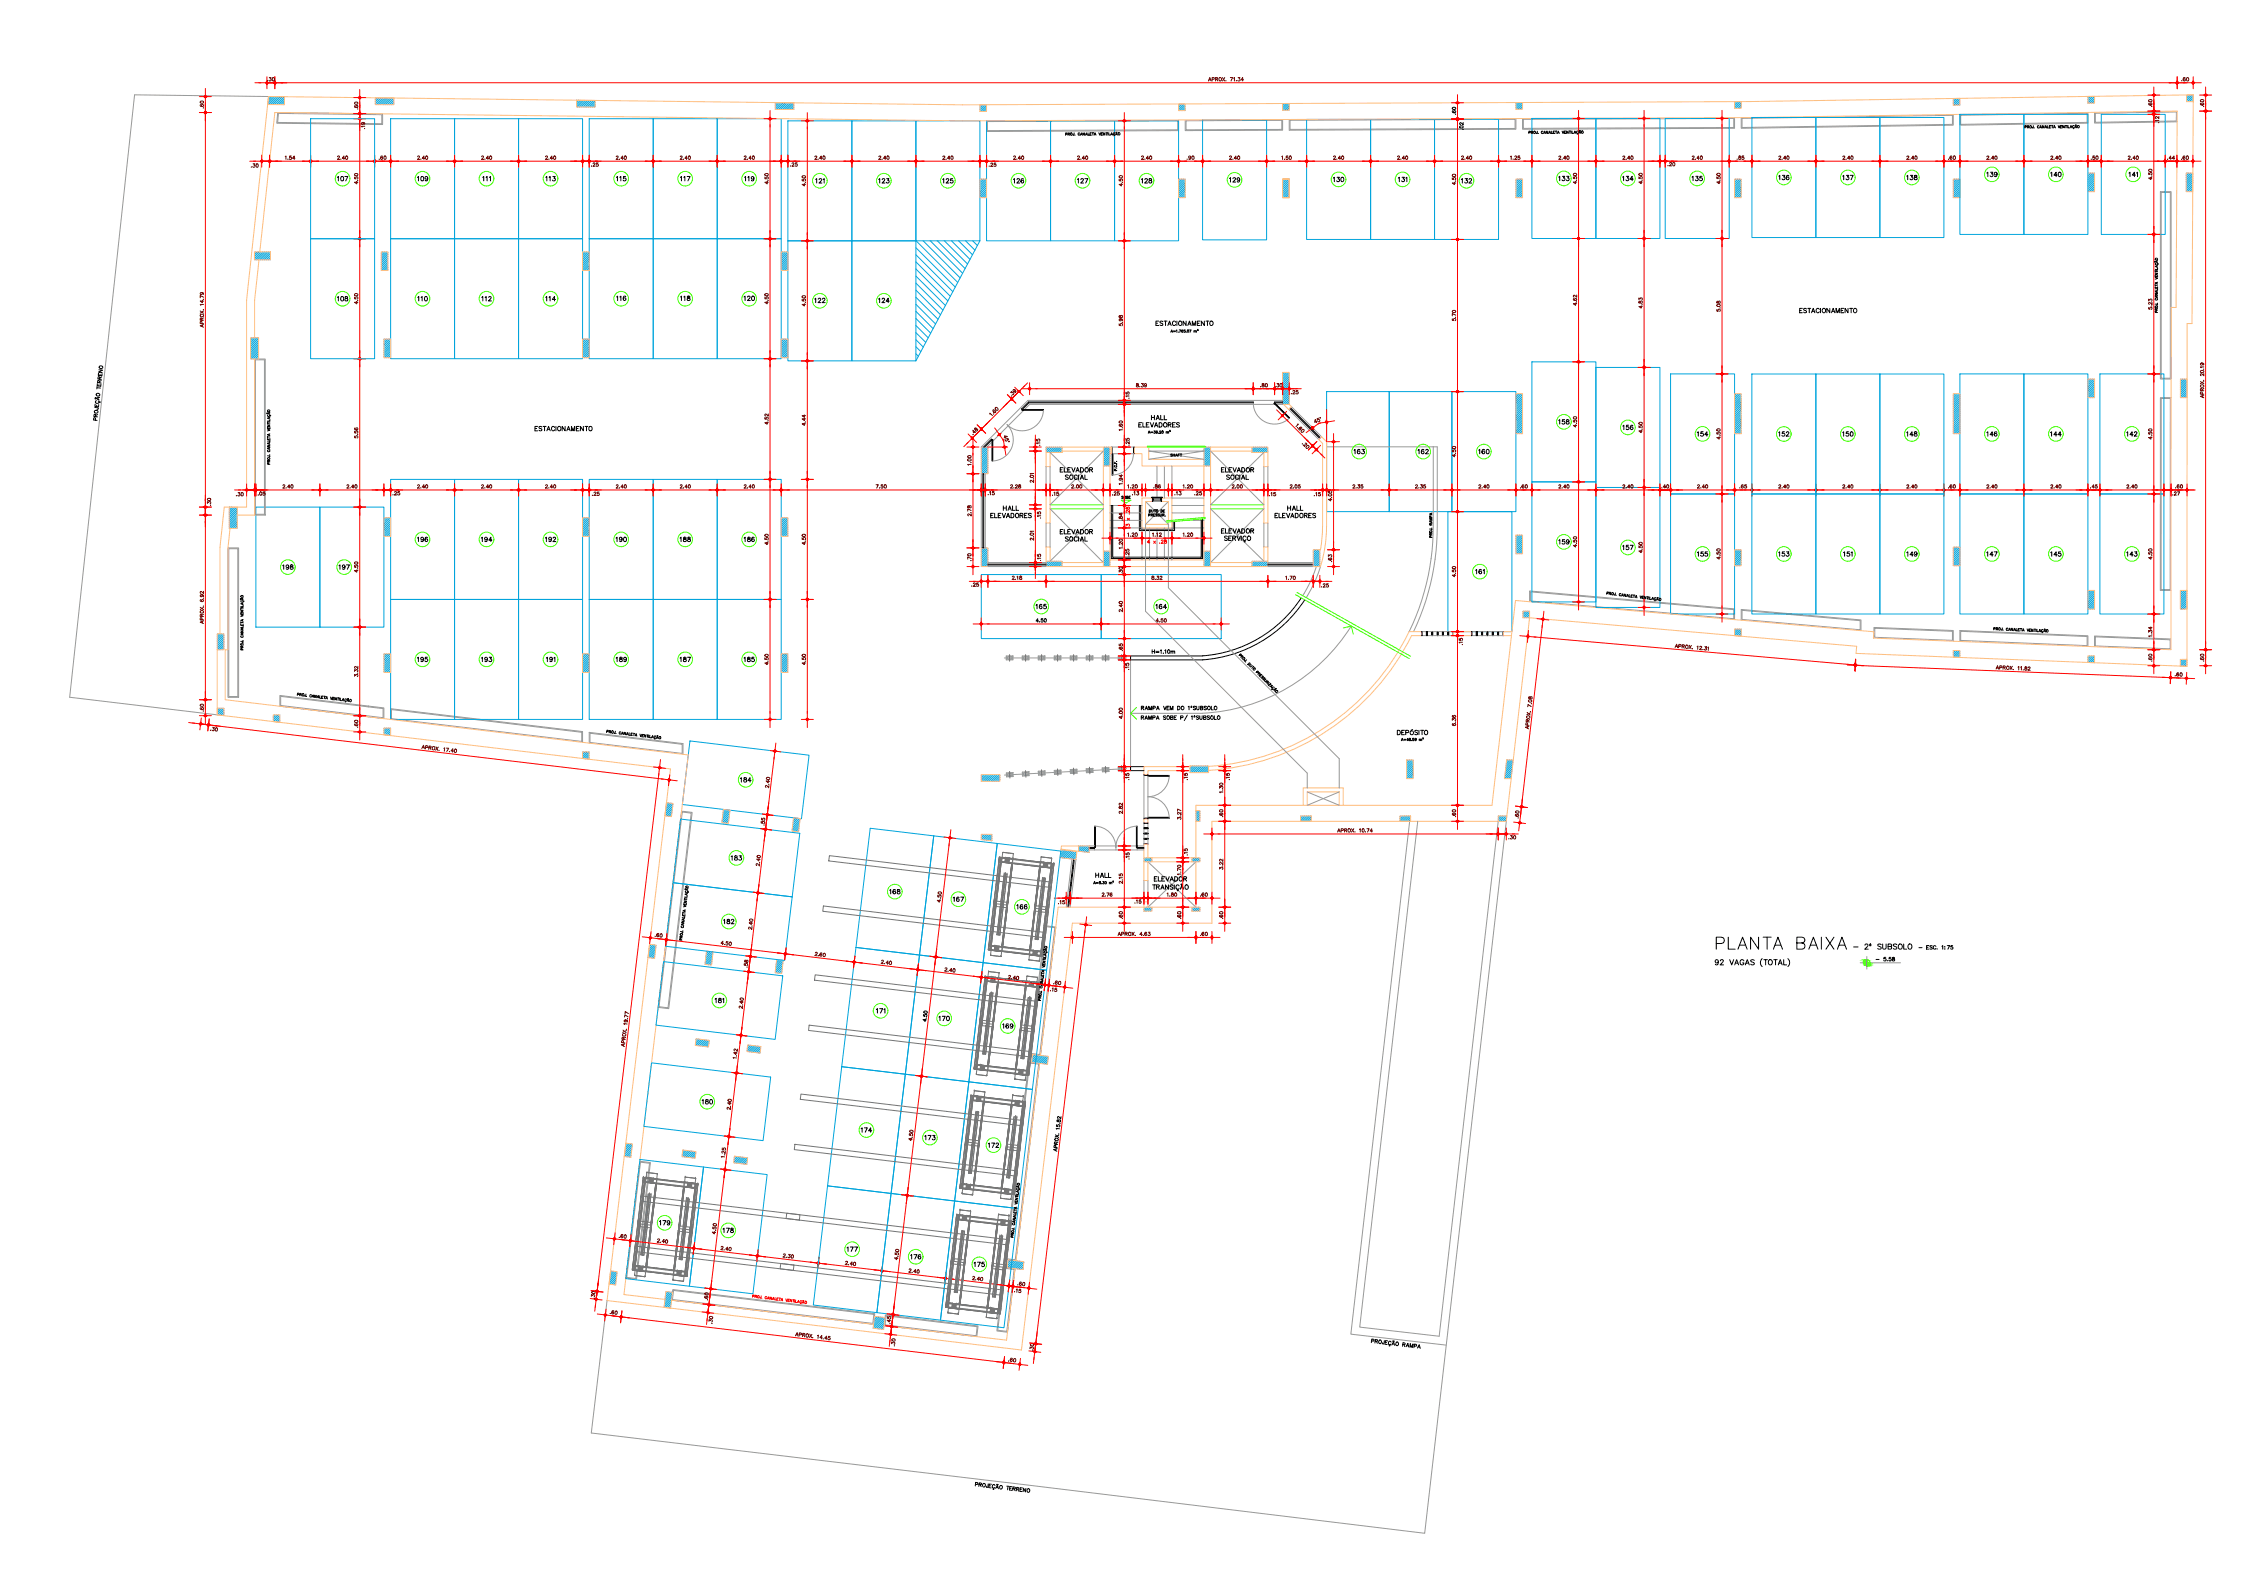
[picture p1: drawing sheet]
<svg xmlns="http://www.w3.org/2000/svg" width="1189mm" height="841mm" viewBox="0 0 1189 841" stroke-linecap="round" stroke-linejoin="round" font-family="sans-serif">
<defs><g id="words">
<text font-size="10.6" x="907" y="503">PLANTA BAIXA</text>
<g font-size="6.2">
<text x="738" y="390">DEPÓSITO</text>
<text x="980" y="503">- 2º SUBSOLO</text>
</g>
<g font-size="5.7" fill="#3fff00">
<text x="177" y="97">107</text>
<text x="220" y="97">109</text>
<text x="254" y="97">111</text>
<text x="288" y="97">113</text>
<text x="498" y="98">125</text>
<text x="535" y="98">126</text>
<text x="569" y="98">127</text>
<text x="603" y="98">128</text>
<text x="704" y="97">130</text>
<text x="739" y="97">131</text>
<text x="772" y="98">132</text>
<text x="940" y="96">136</text>
<text x="974" y="96">137</text>
<text x="1008" y="96">138</text>
<text x="177" y="161">108</text>
<text x="220" y="161">110</text>
<text x="254" y="161">112</text>
<text x="288" y="161">114</text>
<text x="325" y="160">116</text>
<text x="359" y="160">118</text>
<text x="393" y="160">120</text>
<text x="858" y="229">156</text>
<text x="715" y="241">163</text>
<text x="749" y="241">162</text>
<text x="781" y="241">160</text>
<text x="220" y="288">196</text>
<text x="254" y="288">194</text>
<text x="288" y="288">192</text>
<text x="325" y="288">190</text>
<text x="359" y="288">188</text>
<text x="393" y="288">186</text>
<text x="858" y="292">157</text>
<text x="149" y="302">198</text>
<text x="179" y="302">197</text>
<text x="780" y="305">161</text>
<text x="220" y="351">195</text>
<text x="254" y="351">193</text>
<text x="288" y="351">191</text>
<text x="325" y="351">189</text>
<text x="359" y="351">187</text>
<text x="393" y="351">185</text>
<text x="470" y="474">168</text>
<text x="382" y="490">182</text>
<text x="377" y="532">181</text>
<text x="496" y="541">170</text>
<text x="370" y="585">180</text>
<text x="488" y="604">173</text>
<text x="522" y="608">172</text>
<text x="382" y="653">178</text>
<text x="447" y="663">177</text>
<text x="514" y="671">175</text>
</g>
<g font-size="5.7">
<text x="325" y="97">115</text>
<text x="359" y="97">117</text>
<text x="393" y="97">119</text>
<text x="431" y="98">121</text>
<text x="464" y="98">123</text>
<text x="611" y="174">ESTACIONAMENTO</text>
</g>
<g font-size="5.3">
<text x="1050" y="95">139</text>
<text x="1084" y="95">140</text>
<text x="1125" y="95">141</text>
<text x="649" y="97">129</text>
<text x="824" y="97">133</text>
<text x="858" y="97">134</text>
<text x="894" y="97">135</text>
<text x="951" y="167">ESTACIONAMENTO</text>
<text x="824" y="225">158</text>
<text x="282" y="229">ESTACIONAMENTO</text>
<text x="897" y="232">154</text>
<text x="940" y="232">152</text>
<text x="974" y="232">150</text>
<text x="1008" y="232">148</text>
<text x="1050" y="232">146</text>
<text x="1084" y="232">144</text>
<text x="1124" y="232">142</text>
<text x="824" y="289">159</text>
<text x="897" y="295">155</text>
<text x="940" y="295">153</text>
<text x="974" y="295">151</text>
<text x="1008" y="295">149</text>
<text x="1050" y="295">147</text>
<text x="1084" y="295">145</text>
<text x="1124" y="295">143</text>
<text x="547" y="323">165</text>
<text x="611" y="323">164</text>
<text x="603" y="377">RAMPA VEM DO 1ºSUBSOLO</text>
<text x="391" y="415">184</text>
<text x="386" y="456">183</text>
<text x="579" y="465">HALL</text>
<text x="503" y="478">167</text>
<text x="537" y="482">166</text>
<text x="463" y="537">171</text>
<text x="530" y="545">169</text>
<text x="455" y="600">174</text>
<text x="348" y="649">179</text>
<text x="481" y="667">176</text>
</g>
<g font-size="5.3" fill="#3fff00">
<text x="430" y="161">122</text>
<text x="464" y="161">124</text>
</g>
<text font-size="4.9" fill="#f00" x="606" y="289">4 x .28</text>
<g font-size="4.9">
<text x="609" y="347">H=1.10m</text>
<text x="992" y="509">- 5.58</text>
</g>
<text font-size="4.4" x="618" y="243">SHAFT</text>
<text font-size="4.4" fill="#720000" x="593" y="265">SOBE</text>
</g></defs>
<!-- layer: VAGAS -->
<g fill="none" stroke="#00a5dd" stroke-width=".53">
<path d="M164 63h34v63h-34zM207 63h33v63h-33zM240 63h34v63h-34zM274 63h34v63h-34zM312 63h34v63h-34zM346 63h33v63h-33zM379 63h34v63h-34zM417 64h34v63h-34zM451 64h34v63h-34zM485 64h33v63h-33zM522 64h34v63h-34zM556 64h34v63h-34z"/>
<path d="M590 64h34v63h-34zM636 63h34v64h-34zM691 63h34v64h-34zM725 63h34v64h-34zM759 63h34v64h-34zM811 63h33v63h-33zM844 63h34v63h-34zM881 63h34v63h-34zM927 62h34v64h-34zM961 62h34v64h-34zM995 62h33v64h-33zM1037 60h34v64h-34z"/>
<path d="M1071 60h34v64h-34zM1112 60h34v64h-34zM164 126h34v64h-34zM207 126h33v64h-33zM240 126h34v64h-34zM274 126h34v64h-34zM312 126h34v64h-34zM346 126h33v64h-33zM379 126h34v64h-34zM417 127h34v64h-34zM451 127h34v64h-34zM811 191h33v64h-33z"/>
<path d="M844 194h34v64h-34zM884 198h34v63h-34zM927 198h34v63h-34zM961 198h34v63h-34zM995 198h33v63h-33zM1037 198h34v63h-34zM1071 198h34v63h-34zM1111 198h34v63h-34zM702 207h33v64h-33zM735 207h33v64h-33zM768 207h34v64h-34zM207 254h33v63h-33z"/>
<path d="M240 254h34v63h-34zM274 254h34v63h-34zM312 254h34v63h-34zM346 254h33v63h-33zM379 254h34v63h-34zM811 255h33v63h-33zM844 258h34v63h-34zM135 268h34v64h-34zM169 268h34v64h-34zM766 271h34v63h-34zM884 261h34v64h-34zM927 261h34v64h-34z"/>
<path d="M961 261h34v64h-34zM995 261h33v64h-33zM1037 261h34v64h-34zM1071 261h34v64h-34zM1111 261h34v64h-34zM207 317h33v64h-33zM240 317h34v64h-34zM274 317h34v64h-34zM312 317h34v64h-34zM346 317h33v64h-33zM379 317h34v64h-34zM519 304h64v34h-64z"/>
<path d="M583 304h63v34h-63zM365 392l63 7-4 34-63-7zM360 433l63 8-4 33-63-7zM460 438l34 4-8 63-33-4zM494 442l34 4-8 63-34-4zM528 446l33 4-7 63-34-4zM356 467l63 7-4 34-63-7zM351 509l63 7-4 34-63-8zM453 501l33 4-7 63-34-4zM486 505l34 4-7 63-34-4zM520 509l34 4-8 63-33-4zM345 562l63 8-4 33-63-7z"/>
<path d="M445 564l34 4-8 63-33-4zM479 568l34 4-8 63-34-4zM513 572l33 4-7 63-34-4zM339 613l33 4-7 63-34-4zM372 617l34 4-8 63-33-4zM438 627l33 4-7 63-34-4zM471 631l34 4-7 63-34-4zM505 635l34 4-8 63-33-4z"/>
</g>
<g fill="none" stroke="#989898" stroke-width=".53">
<path d="M142 51l-71-1-34 319 78 9M147 60h55v6l-56-1zM147 60l55 1v4h-55zM1105 59v6l-68 1v-5M1108 59v6l44-1M1109 60l43-1-1 5-42 1zM522 64h101v5h-101zM624 63v6l-102 1v-6M628 64h50v4l-50 1zM679 63v6h-52v-6M683 64l119-1v5h-119zM802 63v5l-120 1v-6"/>
<path d="M806 63h111v4l-111 1zM918 62v6h-112v-5M922 63l111-2v5l-111 1zM1033 61v5l-112 2v-6M1037 61l67-1v5l-67 1zM1143 101h6v99h-6zM1143 102h5v98h-5zM135 190h5v82h-5zM1143 211h5v101h-5zM1149 210h-6v102h6M702 236h58v43a128 128 0 0 1-12 55M758 236v43a127 127 0 0 1-12 55"/>
<path d="M612 247v16M616 247v16M620 247v16h17M606 277v46l86 86v8M618 277v34l91 90v16M620 267h17M620 271h17M121 290h5v79h-5zM121 290h5v78h-5zM696 300l-3 8-4 7M699 300l-4 9-4 7M809 318v-5l109 9v6"/>
<path d="M810 313l107 9v5l-107-9zM921 328v-6l64 6v6M922 323l62 5v5l-62-5zM991 338v-6l42 2v5M992 332l41 2v5l-41-2zM1037 339v-5l68 2v6M1037 334l67 3v5l-67-3zM1109 337l39 1v5l-39-1zM1149 338l-41-2v6M148 368l55 6v6l-55-6zM149 368l54 7v5l-54-7zM207 375l101 12v5l-101-12z"/>
<path d="M207 381v-6l101 12v6M312 393v-6l49 6v6M312 388l49 6v5l-49-6zM361 429l5 1-12 104-6-1zM361 430h5l-13 103h-4zM746 434l-31 272 50 5M750 434l-31 268 42 5 32-273M797 434l-43 377-222-27M553 490h6l-8 68h-6zM553 490l5 1-8 67-5-1zM544 562h6l-12 105-6-1zM544 562l-12 104"/>
<path d="M545 562l5 1-13 103h-5zM338 614l6 1-7 62-6-1zM339 615h5l-8 61h-4zM531 670l6 1-4 34-6-1zM532 671h5l-4 33h-5zM321 688l-8 70 219 26M356 682l107 13-1 5-107-12zM356 683l106 12v5l-106-13zM468 696l49 5v6l-49-6zM469 696l48 6-1 5-48-6z"/>
</g>
<!-- layer: HACHURA -->
<g fill="none" stroke="#00a5dd" stroke-width=".53">
<path d="M142 51h.1M143 51l-1 2M144 51l-2 3M145 51l-3 4M146 51l-4 4M147 51l-4 4M148 51l-4 4M149 51l-4 4M150 51l-4 4M151 52l-4 3M151 53l-3 2M151 54l-2 1"/>
<path d="M151 55h-1M199 52h.1M200 52l-1 1M201 52l-2 2M202 52l-3 3M203 52l-4 3M204 52l-4 3M205 52l-4 3M206 52l-4 3M207 52l-4 3M208 52l-4 3M208 52l-3 3"/>
<path d="M208 53l-2 2M208 54l-1 1M208 55h.1M305 53h.1M306 53l-1 1M307 53l-2 2M308 53l-3 3M309 53l-4 4M310 53l-4 4M311 53l-4 4M312 53l-4 4M313 53l-4 4"/>
<path d="M314 53l-4 4M315 53l-4 4M315 54l-3 3M315 55l-2 2M315 56l-1 1M411 54l-1 1M412 54l-2 2M413 54l-3 3M414 54l-4 4M415 54l-4 4M416 54l-4 4M416 54l-3 4"/>
<path d="M417 54l-3 4M418 54l-3 4M419 54l-3 4M420 55l-3 3M420 56l-2 2M420 57l-1 1M420 58h.1M519 55l-1 1M520 55l-2 2M521 55l-3 3M522 56l-3 3M522 57l-2 2"/>
<path d="M522 58l-1 1M522 59h.1M624 55v1M625 55l-1 2M626 55l-2 3M627 55l-3 4M627 56l-2 3M627 57l-1 2M627 58v1M679 55v1M680 55l-1 2M681 55l-2 3"/>
<path d="M682 55l-3 3M682 56l-2 2M682 57l-1 1M682 58h.1M803 54l-1 1M804 54l-2 2M805 54l-3 3M806 54l-4 4M806 55l-3 3M806 56l-2 2M806 57l-1 1M918 54h.1"/>
<path d="M919 54l-1 1M920 54l-2 2M921 54l-3 3M921 55l-2 2M921 56l-1 1M1034 52l-1 1M1035 52l-2 2M1036 52l-3 3M1037 52l-3 4M1037 53l-2 3M1037 54l-1 2M1037 55v1"/>
<path d="M1105 51v1M1106 51l-1 2M1107 51l-2 3M1108 51l-3 4M1108 52l-2 3M1108 53l-1 2M1108 54v1M1158 50l-1 1M1159 50l-2 2M1160 50l-3 3M1160 52l-2 2M1160 53l-1 1"/>
<path d="M1160 54h.1M1160 51l-3 3M519 95l-1 1M520 95l-2 2M521 95l-3 3M522 95l-4 4M522 96l-4 4M522 97l-4 4M522 98l-4 4M522 99l-4 4M624 95h.1M625 95l-1 1"/>
<path d="M626 95l-2 2M627 95l-3 3M627 96l-3 3M627 97l-3 3M627 98l-3 3M627 99l-3 3M627 100l-3 3M679 95h.1M680 95l-1 1M681 95l-2 2M682 95l-3 3M682 96l-3 3"/>
<path d="M682 97l-3 3M682 98l-3 3M682 99l-3 3M682 100l-3 3M803 95h-1M804 95l-2 1M805 95l-3 2M806 95l-4 3M806 96l-4 3M806 97l-4 3M806 98l-4 3M806 99l-4 3"/>
<path d="M806 100l-4 3M919 95h-1M920 95l-2 1M921 95l-3 2M921 95l-3 3M921 96l-3 3M921 97l-3 3M921 98l-3 3M921 99l-3 3M921 100l-3 3M1034 95l-1 1M1035 95l-2 2"/>
<path d="M1036 95l-3 2M1037 95l-4 4M1037 96l-4 3M1037 97l-4 3M1037 98l-4 3M1037 99l-4 3M1037 100l-4 4M1105 92h.1M1106 92l-1 1M1107 92l-2 2M1108 92l-3 3M1108 93l-3 3"/>
<path d="M1108 94l-3 3M1108 95l-3 3M1108 96l-3 3M1108 97l-3 3M1108 98l-3 3M1108 99l-3 2M1108 100l-2 1M1157 92h.1M1158 92l-1 1M1159 92l-2 2M1160 92l-3 3M1160 92l-3 4"/>
<path d="M1160 93l-3 4M1160 94l-3 4M1160 95l-3 4M1160 96l-3 4M1160 97l-3 4M1160 98l-3 3M1160 99l-2 2M522 100l-4 4M522 101l-3 4M522 102l-2 3M522 103l-1 2M522 104v1"/>
<path d="M627 101l-3 3M627 102l-3 3M627 103l-2 2M627 104l-1 1M682 101l-3 3M682 102l-3 3M682 103l-2 2M682 104l-1 1M806 101l-4 3M806 102l-3 3M806 103l-2 2M806 104l-1 1"/>
<path d="M921 101l-3 3M921 102l-2 3M921 103l-1 2M921 104v1M1037 101l-4 3M1037 102l-3 3M1037 103l-2 2M1037 104l-1 1M1108 101h-1M1160 100l-1 1M135 133v1M136 133l-1 2"/>
<path d="M137 133l-2 3M138 133l-3 4M139 133l-4 4M140 133l-4 4M141 133l-4 4M142 133l-4 4M143 133l-4 4M143 134l-3 3M143 135l-2 2M143 136l-1 1M143 137h.1M203 133l-1 1"/>
<path d="M204 133l-2 2M205 133l-3 3M205 134l-3 3M205 135l-3 3M205 136l-3 3M205 137l-3 3M205 138l-3 3M205 139l-3 3M205 140l-3 3M308 133h.1M309 133l-1 1M310 133l-2 2"/>
<path d="M311 133l-3 3M312 134l-4 3M312 135l-4 3M312 136l-4 3M312 137l-4 3M312 138l-4 3M312 139l-4 3M312 140l-4 3M414 133l-1 1M415 133l-2 2M416 133l-3 3M417 133l-4 4"/>
<path d="M417 134l-4 4M417 135l-4 4M417 136l-4 4M417 137l-4 4M417 138l-4 4M417 139l-4 4M485 139l18 18M485 135l19 19M485 131l20 21M485 127l22 22M488 127l20 20M492 127l17 18"/>
<path d="M496 127l15 15M500 127l12 13M503 127l10 10M507 127l8 8M511 127l5 5M515 127l2 3M518 127h.1M518 127l-33 64M205 141l-2 2M205 142l-1 1M205 143h.1M312 141l-3 2"/>
<path d="M312 142l-2 1M312 143h-1M417 140l-3 3M417 141l-2 2M417 142l-1 1M485 157l11 12M485 153l13 13M485 150l14 14M485 146l15 16M485 142l17 17M133 179h.1M134 179l-1 1"/>
<path d="M135 179l-2 2M136 179l-3 3M137 179l-4 4M203 179v1M204 179l-1 2M205 179l-2 3M206 179l-3 4M309 179l-1 1M310 179l-2 2M311 179l-3 3M312 180l-4 3M414 179l-1 1"/>
<path d="M415 179l-2 2M416 179l-3 3M417 179l-4 4M485 180l3 4M485 176l5 5M485 172l6 7M485 168l7 8M485 165l9 9M485 161l10 10M137 180l-4 4M137 181l-4 4M137 182l-4 4"/>
<path d="M137 183l-4 4M137 184l-4 4M137 185l-4 4M137 186l-4 4M137 187l-3 3M137 188l-2 2M137 189l-1 1M207 180l-4 4M207 181l-4 4M207 182l-4 4M207 183l-4 4M207 184l-4 4"/>
<path d="M207 185l-4 4M207 186l-4 3M207 187l-3 2M207 188l-2 1M207 189h-1M312 181l-4 3M312 182l-4 3M312 183l-4 3M312 184l-4 3M312 185l-4 3M312 186l-4 3M312 187l-3 2"/>
<path d="M312 188l-2 1M312 189h-1M417 180l-4 4M417 181l-4 4M417 182l-4 4M417 183l-4 4M417 184l-4 4M417 185l-4 4M417 186l-3 3M417 187l-2 2M417 188l-1 1M485 187l1 1"/>
<path d="M485 183l2 3M680 197l-1 1M681 197l-2 2M682 197l-3 3M682 197l-3 4M682 198l-3 4M682 199l-3 4M682 200l-3 4M682 201l-3 4M682 202l-3 4M682 203l-3 4M682 204l-3 4"/>
<path d="M682 205l-3 4M682 206l-3 4M682 207l-3 4M682 208l-3 4M682 209l-3 4M682 210l-3 4M682 211l-2 3M682 212l-1 2M682 213v1M803 208l-1 1M804 208l-2 2M805 208l-3 3"/>
<path d="M806 209l-4 3M806 210l-4 3M806 211l-4 3M806 212l-4 3M806 213l-4 3M806 214l-4 3M806 215l-4 3M806 216l-4 3M806 217l-4 3M806 218l-4 3M806 219l-4 3M806 220l-4 3"/>
<path d="M919 208l-1 1M920 208l-2 2M921 208l-3 3M921 209l-3 3M921 210l-3 3M921 211l-3 3M921 212l-3 3M921 213l-3 3M921 214l-3 3M921 215l-3 3M921 216l-3 3M921 217l-3 3"/>
<path d="M921 218l-3 3M921 219l-3 3M921 220l-3 3M1034 208l-1 1M1035 208l-2 2M1036 208l-3 3M1037 209l-4 3M1037 210l-4 3M1037 211l-4 3M1037 212l-4 3M1037 213l-4 3M1037 214l-4 3"/>
<path d="M1037 215l-4 3M1037 216l-4 3M1037 217l-4 3M1037 218l-4 3M1037 219l-4 3M1037 220l-4 3M1105 200v1M1106 200l-1 2M1107 200l-2 3M1108 200l-3 4M1108 201l-3 4M1108 202l-3 4"/>
<path d="M1108 203l-3 4M1108 204l-3 4M1108 205l-3 4M1108 206l-3 4M1108 207l-3 3M1108 208l-2 2M1108 209l-1 1M1108 210h.1M1154 200v1M1155 200l-1 2M1156 200l-2 3M1157 200l-3 4"/>
<path d="M1157 201l-3 4M1157 202l-3 4M1157 203l-3 4M1157 204l-3 4M1157 205l-3 4M1157 206l-3 4M1157 207l-3 3M1157 208l-2 2M1157 209l-1 1M1157 210h.1M519 236v1M520 236l-1 2"/>
<path d="M521 236l-2 3M522 236l-3 4M523 237l-4 4M523 238l-4 4M523 239l-4 4M554 236l-1 1M555 236l-2 2M556 236l-3 3M557 236l-3 3M558 236l-3 3M559 236l-3 3M560 236l-3 3"/>
<path d="M561 236l-3 3M562 236l-3 3M562 237l-2 2M562 238l-1 1M562 239h.1M584 236v1M585 236l-1 2M586 236l-2 3M587 237l-3 3M587 238l-3 3M587 239l-3 3M587 240l-3 3"/>
<path d="M637 236v1M638 236l-1 2M639 236l-2 3M640 236l-3 4M641 237l-4 4M641 238l-4 4M641 239l-4 4M663 236l-1 1M664 236l-2 2M665 236l-3 3M666 236l-3 3M667 236l-3 3"/>
<path d="M668 236l-3 3M669 236l-3 3M670 236l-3 3M671 237l-3 2M671 238l-2 1M671 239h-1M806 221l-4 3M806 222l-4 3M806 223l-4 3M806 224l-4 3M806 225l-4 3M806 226l-4 3"/>
<path d="M806 227l-3 2M806 228l-2 1M806 229h-1M921 221l-3 3M921 222l-3 3M921 223l-3 3M921 224l-3 3M921 225l-3 3M921 226l-3 3M921 227l-3 2M921 228l-2 1M921 229h-1"/>
<path d="M1037 221l-4 3M1037 222l-4 3M1037 223l-4 3M1037 224l-4 3M1037 225l-4 3M1037 226l-4 3M1037 227l-3 2M1037 228l-2 1M1037 229h-1M523 240l-4 4M523 241l-4 4M523 242l-4 4"/>
<path d="M523 243l-4 4M523 244l-4 4M523 245l-4 4M523 246l-4 4M523 247l-4 4M523 248l-3 3M523 249l-2 2M523 250l-1 1M587 241l-3 3M587 242l-3 3M587 243l-3 3M587 244l-3 3"/>
<path d="M587 245l-2 2M587 246l-1 1M641 242l-4 4M641 240l-4 4M641 241l-4 4M641 243l-4 4M641 244l-3 3M641 245l-2 2M641 246l-1 1M121 268h.1M122 268l-1 1M123 268l-2 2"/>
<path d="M124 268l-3 3M125 268l-4 4M126 269l-5 4M126 270l-5 4M126 271l-5 4M126 272l-5 4M126 273l-5 4M126 274l-5 4M126 275l-5 4M126 276l-4 3M126 277l-3 2M126 278l-2 1"/>
<path d="M126 279h-1M204 274h-1M205 274l-2 1M206 274l-3 2M207 274l-4 3M207 275l-4 3M207 276l-4 3M207 277l-4 3M207 278l-4 3M207 279l-4 3M207 280l-4 3M308 274h.1"/>
<path d="M309 274l-1 1M310 274l-2 2M311 274l-3 3M312 274l-4 4M312 275l-4 4M312 276l-4 4M312 277l-4 4M312 278l-4 4M312 279l-4 4M414 274l-1 1M415 274l-2 2M416 274l-3 3"/>
<path d="M417 274l-4 4M417 275l-4 4M417 276l-4 4M417 277l-4 4M417 278l-4 4M417 279l-4 4M207 281l-3 3M207 282l-2 2M207 283l-1 1M312 280l-4 4M312 281l-3 3M312 282l-2 2"/>
<path d="M312 283l-1 1M417 280l-4 4M417 281l-3 3M417 282l-2 2M417 283l-1 1M520 290l-1 1M521 290l-2 2M522 290l-3 3M523 290l-4 3M523 291l-4 4M523 292l-4 3M523 293l-4 4"/>
<path d="M523 294l-4 4M523 295l-4 3M523 296l-4 4M523 297l-3 3M523 298l-2 2M523 299l-1 1M554 297h-1M555 297l-2 1M556 297l-3 2M557 297l-3 3M558 297l-3 3M559 297l-3 3"/>
<path d="M560 297l-3 3M561 297l-3 3M562 297l-3 3M562 299l-1 1M562 298l-2 2M584 292h.1M585 292l-1 1M586 292l-2 2M587 295l-3 4M587 292l-3 3M587 292l-3 4M587 293l-3 4"/>
<path d="M587 294l-3 4M587 297l-3 3M587 297l-2 3M587 298l-1 2M587 299v1M637 292h.1M638 292l-1 1M639 292l-2 2M640 292l-3 3M641 292l-4 4M641 293l-4 4M641 294l-4 4"/>
<path d="M641 295l-4 4M641 296l-4 4M641 297l-3 3M641 298l-2 2M641 299l-1 1M663 297h-1M664 297l-2 1M665 297l-3 2M666 297l-3 3M667 297l-3 3M668 297l-3 3M669 297l-3 3"/>
<path d="M670 297l-3 3M671 297l-3 3M671 298l-2 2M671 299l-1 1M695 291h.1M696 291l-1 1M697 291l-2 2M698 291l-3 3M698 292l-3 3M698 293l-3 3M698 294l-3 3M698 295l-3 3"/>
<path d="M698 296l-3 3M698 297l-2 3M698 298l-1 2M698 299v1M803 283l-1 1M804 283l-2 2M805 283l-3 3M806 283l-4 4M806 284l-4 4M806 285l-4 4M806 286l-4 4M806 287l-4 4"/>
<path d="M806 288l-4 4M806 289l-4 4M806 290l-3 3M806 291l-2 2M806 292l-1 1M918 291h.1M919 291l-1 1M920 291l-2 2M921 291l-3 3M921 291l-3 4M921 292l-3 4M921 293l-3 4"/>
<path d="M921 294l-3 4M921 295l-3 4M921 296l-3 3M921 297l-2 2M921 298l-1 1M1034 289l-1 1M1035 289l-2 2M1036 289l-3 3M1037 290l-4 3M1037 290l-4 4M1037 292l-4 3M1037 292l-4 4"/>
<path d="M1037 293l-4 4M1037 295l-4 3M1037 295l-4 4M1037 297l-3 2M1037 297l-2 2M1037 298l-1 1M1105 312v1M1106 312l-1 2M1107 312l-2 3M1108 312l-3 4M1108 313l-3 4M1108 314l-3 4"/>
<path d="M1108 315l-3 4M1108 316l-3 4M1108 317l-3 4M1108 318l-3 4M1108 319l-3 3M1108 320l-2 2M1154 312v1M1155 312l-1 2M1156 312l-2 3M1157 312l-3 4M1157 313l-3 4M1157 314l-3 4"/>
<path d="M1157 315l-3 4M1157 316l-3 4M1157 317l-3 4M1157 318l-3 4M1157 319l-3 3M1157 320l-2 2M115 335v1M116 335l-1 2M117 335l-2 3M118 335l-3 4M118 336l-3 4M118 337l-3 4"/>
<path d="M118 338l-3 4M118 339l-3 4M806 323v1M807 323l-1 2M808 323l-2 3M809 323l-3 4M809 324l-3 3M809 325l-1 2M809 326v1M918 333h.1M919 333l-1 1M920 333l-2 2"/>
<path d="M921 334l-2 2M921 333l-3 3M921 335l-1 1M921 336h.1M1108 321l-1 1M1108 322h.1M1157 321l-1 1M1157 322h.1M118 340l-3 4M118 341l-2 3M118 342l-1 2M118 343v1"/>
<path d="M203 346h.1M204 346l-1 1M205 346l-2 2M206 346l-3 3M207 347l-4 3M207 348l-4 3M207 349l-4 3M207 350l-4 3M207 351l-4 3M207 352l-4 3M207 353l-3 3M207 354l-2 2"/>
<path d="M207 355l-1 1M207 356h.1M309 346l-1 1M310 346l-2 2M311 346l-3 3M312 346l-4 4M312 347l-4 4M312 348l-4 4M312 349l-4 4M312 350l-4 4M312 351l-4 4M312 352l-4 4"/>
<path d="M312 353l-3 3M312 354l-2 2M312 355l-1 1M414 346h-1M415 346l-2 1M416 346l-3 2M417 346l-4 3M417 347l-4 3M417 348l-4 3M417 349l-4 3M417 350l-4 3M417 351l-4 3"/>
<path d="M417 352l-4 3M417 353l-3 3M417 354l-2 2M417 355l-1 1M1034 344h-1M1035 344l-2 1M1036 344l-3 2M1037 344l-4 3M1037 345l-3 3M1037 346l-2 2M1037 347l-1 1M1037 348h.1"/>
<path d="M1106 347l-1 1M1107 347l-2 2M1108 347l-3 3M1108 348l-2 2M1108 349l-1 1M1108 350v1M1154 349h.1M1155 349l-1 1M1156 349l-2 2M1157 349l-3 3M1157 350l-2 2M1157 351l-1 1"/>
<path d="M1157 352h.1M116 375h-1M117 375l-2 1M118 375l-3 2M118 375l-3 3M118 376l-2 2M118 377l-1 1M118 378h.1M145 378v1M146 378l-1 2M147 378l-2 3M148 378l-3 4"/>
<path d="M148 379l-2 3M148 380l-2 2M148 381l-1 1M203 385h.1M204 385l-1 1M205 385l-2 2M206 385l-3 3M207 386l-3 3M207 387l-2 2M207 388l-1 1M207 389h.1M309 398h-1"/>
<path d="M310 398l-2 1M311 398l-3 2M312 398l-4 3M312 399l-3 2M312 399l-2 2M312 401h-1M312 401v1M520 410h-1M521 410l-2 1M522 410l-3 2M523 410l-4 3M524 410l-4 3"/>
<path d="M525 410l-4 3M526 410l-4 3M527 410l-4 3M528 410l-4 3M529 410l-4 3M529 410l-3 3M529 411l-2 2M529 412l-1 1M630 405v1M631 405l-1 2M632 405l-2 3M633 405l-3 4"/>
<path d="M634 405l-4 4M635 405l-4 4M636 405l-4 4M637 405l-4 4M638 405l-4 4M639 405l-4 4M639 406l-3 3M639 407l-2 2M639 408l-1 1M745 402l-1 1M746 402l-2 2M747 402l-3 3"/>
<path d="M748 402l-4 4M748 403l-4 4M748 404l-4 4M748 405l-4 4M748 406l-4 4M748 407l-4 4M748 408l-4 4M748 409l-3 3M748 410l-2 2M748 411l-1 1M798 402l-1 1M799 402l-2 2"/>
<path d="M800 411l-1 1M800 410l-2 2M800 402l-3 3M800 409l-3 3M800 408l-4 4M800 407l-4 4M800 405l-4 4M800 404l-4 4M801 403l-4 4M801 402l-4 4M353 425h.1M354 425l-2 1"/>
<path d="M355 425l-3 2M355 431v1M356 425l-4 3M356 430l-2 2M356 429l-3 3M356 428l-4 4M356 427l-4 4M356 425l-4 4M383 428v1M384 428l-1 2M385 428l-3 3M385 435h.1"/>
<path d="M386 434l-2 1M386 433l-3 2M386 428l-4 4M386 431l-4 4M386 430l-4 4M386 429l-4 4M420 433h.1M421 433l-1 1M422 433l-2 2M423 439l-1 1M423 438l-2 2M423 437l-3 3"/>
<path d="M423 433l-4 3M423 436l-4 4M423 435l-4 4M423 434l-4 4M633 429h.1M634 429l-1 1M635 429l-2 2M635 430l-2 2M635 431l-2 2M635 432l-2 2M635 433l-1 1M635 434h.1"/>
<path d="M688 432h.1M689 432l-1 1M690 432l-2 2M691 432l-2 2M692 432l-2 2M693 432l-3 2M694 434h.1M694 432l-2 2M694 433l-1 1M741 432h.1M742 432l-1 1M743 432l-2 2"/>
<path d="M744 432l-3 2M745 432l-3 2M746 432l-3 2M746 432l-2 2M746 433l-1 1M793 432h.1M794 432l-1 1M795 432l-2 2M796 432l-3 2M797 432l-3 2M797 433l-1 1M797 432l-2 2"/>
<path d="M520 441l-1 1M521 441l-2 2M522 441l-3 3M523 441l-3 3M524 441l-3 3M525 441l-3 3M525 443l-2 2M525 443l-1 2M525 445h.1M561 449v1M562 450l-1 1M563 450l-2 2"/>
<path d="M564 450l-3 3M565 450l-4 4M566 450l-4 4M567 450l-4 4M568 450l-4 4M569 450l-4 4M569 455h.1M569 453l-1 2M569 450l-3 4M570 452l-3 2M570 451l-3 3M571 447v1"/>
<path d="M572 447l-1 2M573 447l-2 3M574 447l-3 3M575 447l-3 3M576 447l-3 4M576 448l-2 3M576 449l-2 2M576 450l-1 1M576 451h.1M606 454h-1M607 454l-2 1M608 454l-3 2"/>
<path d="M609 454l-3 2M609 454l-1 2M609 455v1M631 454h.1M632 454l-1 1M633 454l-2 2M634 454l-3 2M635 454l-2 2M635 455l-1 1M606 480h-1M607 480l-2 1M608 480l-3 2"/>
<path d="M609 480l-3 2M631 480h.1M632 480l-1 1M633 480l-2 2M634 480l-3 2M344 500h.1M345 500l-1 1M346 500l-3 2M346 500l-3 3M609 480l-2 2M609 481v1M635 480l-2 2"/>
<path d="M635 481l-1 1M635 482h.1M346 507h.1M346 506l-1 1M347 505l-2 2M347 504l-3 3M347 502l-4 4M347 501l-4 4M347 500l-4 4M374 503h.1M375 503l-1 2M376 503l-3 3"/>
<path d="M377 510h-1M377 503l-4 4M377 508l-2 2M377 507l-3 3M377 506l-4 4M377 505l-4 4M377 504l-4 4M411 508h.1M412 508l-1 1M413 508l-2 2M414 514l-1 1M414 508l-4 3"/>
<path d="M414 513l-2 2M414 512l-3 3M414 511l-4 4M414 509l-4 5M414 508l-4 4M369 549l-1 1M369 550l-1 1M370 550l-2 2M371 550l-3 3M372 550l-3 3M373 550l-3 3M374 550l-3 3"/>
<path d="M375 550l-3 3M375 553l-1 1M375 552l-2 2M375 551l-2 3M396 553l-1 1M397 553l-2 2M398 553l-3 3M399 553l-3 3M400 553l-3 3M401 553l-3 4M402 553l-4 4M402 557h.1"/>
<path d="M402 556l-1 1M402 554l-3 3M402 555l-2 2M547 558h-1M548 558l-2 2M549 558l-3 3M549 558l-3 4M550 558l-3 4M551 558l-4 4M552 558l-4 4M553 559l-4 3M554 559l-4 3"/>
<path d="M555 559l-4 4M554 562v1M554 561l-1 2M555 560l-3 3M331 605h.1M332 605l-1 1M333 605l-2 2M334 611l-1 1M334 605l-3 3M334 610l-2 2M334 609l-3 3M334 608l-4 4"/>
<path d="M334 607l-4 4M335 605l-4 5M362 608l-1 1M363 608l-2 2M363 609l-2 2M364 609l-3 3M365 609l-3 3M366 609l-3 3M367 609l-3 3M368 609l-3 3M368 612l-1 1M368 611l-2 1"/>
<path d="M368 610l-2 2M389 612h-1M390 612l-2 2M391 612l-3 3M392 612l-3 3M393 612l-3 3M394 612l-3 3M395 612l-4 3M395 616h.1M395 615l-1 1M395 613l-2 3M395 612l-3 4"/>
<path d="M324 672l-1 1M324 672l-1 2M325 673l-2 2M326 679l-1 1M326 678l-2 1M326 677l-2 2M326 676l-3 3M326 673l-3 3M326 675l-4 4M326 673l-4 4M534 666l-1 1M535 667l-2 1"/>
<path d="M536 667l-3 2M537 667l-4 4M538 667l-4 4M538 667l-3 4M539 667l-3 4M540 667l-4 4M541 667l-4 4M541 671h.1M541 670l-1 1M542 669l-3 2M542 668l-4 3M353 683l-1 1"/>
<path d="M354 683l-2 2M354 683l-2 3M355 691l-1 1M355 690l-2 2M355 689l-3 3M355 683l-3 4M355 687l-4 4M355 686l-4 4M356 685l-4 4M356 684l-4 4M463 696v1M464 696l-2 2"/>
<path d="M465 697l-3 2M466 697l-4 3M467 697l-5 4M468 697l-6 6M468 700l-3 3M468 698l-4 5M468 697l-5 6M468 703h-1M468 702l-2 1M468 701l-3 2"/>
</g>
<circle cx="518" cy="95" r=".1" fill="#00a5dd" stroke="#00a5dd" stroke-width=".53"/>
<!-- layer: PENA01 -->
<g fill="none" stroke="#989898" stroke-width=".53">
<path d="M552 217a11 11 0 0 1-7 10 11 11 0 0 1-12-2 11 11 0 0 1 2 12 11 11 0 0 1-10 7M663 213a11 11 0 0 0 7 10 11 11 0 0 0 12-2M675 214h-130l-23 22M675 214h4M679 212h-135l-25 24M682 217l16 16M683 215l16 16M556 239l28 28M584 239l-28 28M588 236h12M589 240h11M600 240a11 11 0 0 1-12 11"/>
<path d="M641 239l28 28M669 239l-28 28M519 251v39M521 251v39M553 247v13M556 247v13M608 243l29-4h-29l29 4M669 247v13M671 247v13M553 277v12M556 277v12M556 269l28 29"/>
<path d="M584 269l-28 28M587 275h1M587 279h1M587 267h1M587 271h1M589 275h14M589 279h14M589 267h14M589 271h14M604 279v1M604 275h.1M604 267h.1"/>
<path d="M604 271h.1M606 265l12 12M608 279v1M610 265h4h-4M612 279v1M616 279v1M618 265l-12 12M621 279h-1v1M621 279h15M628 275h8M636 275h1M636 279h1"/>
<path d="M641 269l28 28M669 277v12M669 269l-28 29M671 277v12M523 300h30M523 298h30M604 281v14M604 295v1M608 281v14M608 295v1M612 281v14M612 295v1"/>
<path d="M616 281v14M616 295v1M620 281v14M620 295v1M671 300h24M671 298h24M715 331a99 99 0 0 1-79 46M752 336h3M752 334h3M755 336h3M755 334h3M758 336h2"/>
<path d="M758 334h2M761 336h2M761 334h2M764 336h2M764 334h2M767 336h2M767 334h2M779 336h2M779 334h2M782 336h2M782 334h2M784 336h3"/>
<path d="M784 334h3M787 336h3M787 334h3M790 336h2M790 334h2M793 336h2M793 334h2M531 348h65M532 347h4v2h-4zM532 347l1 1M533 348h3h-3zM533 348l-1 1"/>
<path d="M533 349h2zM533 347h2zM536 348v1M536 347v1M541 347h3v2h-3zM541 347v1M541 348h3h-3zM541 348v1M542 349h1zM542 347h1zM544 348v1M544 347v1"/>
<path d="M549 347h4v2h-4zM549 347l1 1M550 348h2h-2zM550 348l-1 1M550 349h2zM550 347h2zM552 348l1 1M553 347l-1 1M558 347h3v2h-3zM558 347v1M558 348h3h-3zM558 348v1"/>
<path d="M559 349h1zM559 347h1zM561 348v1M561 347v1M566 347h4v2h-4zM566 347l1 1M567 348h2h-2zM567 348l-1 1M567 349h2zM567 347h2zM569 348l1 1M570 347l-1 1"/>
<path d="M575 347h3v2h-3zM575 347v1M575 348h3h-3zM575 348v1M576 349h1zM576 347h1zM578 348v1M578 347v1M583 347h4v2h-4zM583 347l1 1M584 348h2h-2zM584 348l-1 1"/>
<path d="M584 349h2zM584 347h2zM586 348l1 1M587 347l-1 1M592 347h3v2h-3zM592 347v1M592 348h3h-3zM592 348v1M593 349h1zM593 347h1zM595 348v1M595 347v1"/>
<path d="M598 349v57M598 377h38M532 409h4v2h-3zM532 409h1M533 409h3v1h-3zM533 410v1M533 409h2zM533 411l2-1zM536 410v1M536 409h.1M541 408h3v2l-3 1zM541 408v1"/>
<path d="M541 409h3v1h-3zM541 410v1M542 409l1-1zM542 410h2zM544 410h.1M544 408v1M549 408h4v2h-4zM549 408h1M550 408h2l1 1h-3zM550 409l-1 1M550 408h2zM550 410h2z"/>
<path d="M553 409v1M553 408h-1M558 408l3-1v2l-3 1zM558 408h.1M558 408h3v1h-3zM558 409v1M559 408h1zM559 409h1zM561 409h.1M561 407v1M566 407h4v2h-4zM566 407l1 1"/>
<path d="M567 408l2-1v1l-2 1zM567 409h-1M567 407h2zM567 409h2zM569 408l1 1M570 407h-1M575 407l3-1v3h-3zM575 407h.1M575 407h3v1h-3zM575 408v1M576 407h1zM576 408h1z"/>
<path d="M578 408v1M578 406v1M583 406h4v2h-4zM583 406l1 1M584 407h2v1h-2zM584 408h-1M584 406h2zM584 408h2zM586 408h1M587 406l-1 1M592 406h3v2h-3zM592 406h.1"/>
<path d="M592 406h3v1h-3zM592 407v1M593 406h1zM593 407h1zM595 407v1M595 406h.1M596 407l-65 3M605 410v23M607 411v21M619 410a11 11 0 0 1-12 11 11 11 0 0 1 12 12M692 419l17 7M709 419l-17 7"/>
<path d="M579 437a11 11 0 0 1 11 11 11 11 0 0 1 12-11M605 436v2M605 438v3M607 436v2M607 438v3M567 454l-3 26M569 455l-3 25M576 447h3M576 450h29M579 449v1M580 447h21M590 447v3"/>
<path d="M602 447h3M602 449v1M605 441v2M605 444v2M607 441v2M607 444v2M607 456l26 24M633 456l-26 24M605 466v11M607 466v11"/>
</g>
<!-- layer: PENA02 -->
<g fill="none" stroke="#000" stroke-width=".53">
<path d="M541 216l3-3h119h-119l-3 4zM541 217h11h-11zM674 213l8 8-8-8zM679 213h-5h5M682 216l16 16M683 216l16 16M520 236l5-4v1l-4 3M525 233v11zM588 236v4M588 240h1v11h-1zM600 236v4M520 251v39"/>
<path d="M610 265v-2h-1h1v1h4v-1h1h-1l1 2M610 263h.1M610 263h4v1h-4zM615 263h.1M621 276v5h-18v-14h1v13h17v-4M636 274v21h-48v-28h1v28h47v-20M523 299h30M523 298h30M671 299h24M671 298h24M688 316a69 69 0 0 1-52 31h-38v2h38a71 71 0 0 0 54-32M752 334v2"/>
<path d="M755 334v2zM758 334v2v-2v2zM760 334h1v2v-2l-1 2zM763 334h1v2l-1-2v2zM766 334h1v2l-1-2v2zM769 334v2M779 334v2M781 334v2zM781 334l1 2zM784 334v2v-2v2zM787 334v2v-2v2zM790 334v2v-2v2z"/>
<path d="M792 334h1v2v-2l-1 2zM795 334v2M605 410h2M605 406h-7v2h7M607 410h12v1h-12zM579 437h1v11h-1zM601 437h1v11h-1zM605 433h2M605 438h2zM605 435h2M607 432h12v1h-12zM568 454l-3 26"/>
<path d="M568 455l-3 25M576 448h3v1h-3M605 447h2M605 441h2h-2h2zM605 443h2v1h-2h2zM605 448h-3v1h3"/>
</g>
<!-- layer: PENA055 -->
<g fill="none" stroke="#ffbf7f" stroke-width=".53">
<path d="M137 137l-2 22v20M137 133l8-73 364 4 417-2 226-3-1 104h-2v181l-158-6v-4l-189-16-13 108h-156v3M135 190v82h-9M679 214l3 3 1-2-1-1M553 239v8h3v-8M562 236h22M562 239h22M587 236h1v4h-1M641 236h21M641 239h21M669 239v8h2v-8M553 260h3v17h-3z"/>
<path d="M584 247v45M587 247v45M637 243h-29v-7h-8v4h4v7h33v45M641 247v45M669 260h2v17h-2zM122 279l-1 11v54h-2v26l245 29-34 286 22 2M604 263h6v2h-4v12h12v-12h-3v-2h5v16h-16zM553 297v-8h3v8M562 300h22M562 298h22M587 300h50M587 296h50"/>
<path d="M641 300h21M641 298h21M669 297v-8h2v8M698 291l1-5 1-7v-44l-2-2 1-2 3 3v46l-1 11-3 9M116 335v-45l3-22h11v-109l12-108 367 4 417-1 234-4v121h-3v181l-175-6v-4l-173-15-8 75M769 334h10v2h-10zM800 334h-5v2h5M115 344v34l240 29-34 281 219 26 27-226h74v-54h152M630 406h-25v4h2v-2h23M639 405a127 127 0 0 0 107-71h6v2h-5a129 129 0 0 1-108 71M800 412l-3 20M605 433h2v2h-2z"/>
<path d="M633 434v20M690 426v-9h21v9M692 426v-7h17v7M571 447h-9l-1 2 10 1M605 454v-7h2v7M605 456v10h2v-10M609 456h22M609 454h22M633 456v24M607 480v-3h-2v3h-45l-9 78M609 480h22M550 562l-12 105"/>
<path d="M537 671l-4 38-65-8M355 688l107 12"/>
</g>
<!-- layer: PILAR -->
<g fill="none" stroke="#ffbf7f" stroke-width=".53">
<path d="M142 51h9v4h-9zM199 52h9v3h-9zM305 53h10v4h-10zM410 54h10v4h-10zM518 55h4v4h-4zM624 55h3v4h-3zM679 55h3v3h-3zM802 54h4v4h-4zM918 54h3v3h-3zM1033 52h4v4h-4zM1105 51h3v4h-3zM1157 50h3v4h-3z"/>
<path d="M518 95h4v10h-4zM624 95h3v10h-3zM679 95v10h3h-3v-10h3v10v-10zM802 95h4v10h-4zM918 95h3v10h-3zM1033 95h4v10h-4zM1105 92h3v9h-3zM1157 92h3v9h-3zM135 133h8v4h-8zM202 133h3v10h-3zM308 133h4v10h-4zM413 133h4v10h-4z"/>
<path d="M133 179h4v11h-4zM203 179h4v10h-4zM308 179h4v10h-4zM413 179h4v10h-4zM679 197h3v17h-3zM802 208h4v21h-4zM918 208h3v21h-3zM1033 208h4v21h-4zM1105 200h3v10h-3zM1154 200h3v10h-3zM519 236h4v15h-4zM553 236h9v3h-9z"/>
<path d="M584 236h3v11h-3zM637 236h4v11h-4zM662 236h9v3h-9zM121 268h5v11h-5zM203 274h4v10h-4zM308 274h4v10h-4zM413 274h4v10h-4zM519 290h4v10h-4zM553 297h9v3h-9zM584 292h3v8h-3zM637 292h4v8h-4zM662 297h9v3h-9z"/>
<path d="M695 291h3v9h-3zM802 283h4v10h-4zM918 291h3v8h-3zM1033 289h4v10h-4zM1105 312h3v10h-3zM1154 312h3v10h-3zM115 335h3v9h-3zM806 323h3v4h-3zM918 333h3v4l-3-1zM203 346h4v10h-4zM308 346h4v10h-4zM413 346h4v10h-4z"/>
<path d="M1033 344h4v4h-4zM1105 347h3v4l-3-1zM1154 349h3v3h-3zM115 375h3v4l-3-1zM145 378h3v4h-3zM203 385h4v4h-4zM308 398h4v4l-4-1zM519 410h10v3h-10zM630 405h9v4h-9zM744 402h4v10h-4zM797 402h4l-1 10h-4zM353 425h3l-1 7h-3z"/>
<path d="M383 428l3 1-1 7-3-1zM420 433h3v7h-4zM633 429h2v5h-2zM688 432h6v2h-6zM741 432h5v2h-5zM793 432h4v2h-4zM519 441h6v4l-6-1zM561 449l9 1-1 5-8-1zM571 447h5v4l-5-1zM605 454h4v2h-4zM631 454h4v2h-4zM605 480h4v2h-4z"/>
<path d="M631 480h4v2h-4zM344 499l3 1-1 7h-3zM374 503l3 1-1 6h-3zM411 508h3v7h-4zM368 549l7 1v4l-7-1zM396 553l7 1-1 3-7-1zM546 558l9 1-1 4-8-1zM331 605h4l-1 7h-4zM361 608l7 1v4l-7-1zM389 612h7l-1 4-7-1zM323 672l4 1-1 7-4-1zM533 666l9 1-1 5-8-1z"/>
<path d="M352 683l4 1-1 8h-4zM463 696l5 1v6h-6z"/>
</g>
<!-- layer: PENA017 -->
<path d="M607 236h31h-31zM556 267h28M556 269h28M641 267h28M641 269h28M686 315l60 33M686 313l60 34" fill="none" stroke="#3fff00" stroke-width=".53"/>
<g fill="none" stroke="#3fff00" stroke-width=".53">
<path d="M638 274l-21 1M638 274l-21 2M711 332l4-1 1 4M601 374l-3 3 3 3"/>
<circle cx="988" cy="509" r="1.7"/>
</g>
<!-- layer: TEXTO1 -->
<g fill="none" stroke="#000" stroke-width=".53">
<path d="M564 71h1l-1-1v2M565 71h1l-1-1v2M565 71l1 1M568 70v2v-1M569 71v1M571 71v-1l-1 1 1 1v-1M572 72v-2l1 2M572 71h.1M574 70v2l-1-2v2M574 72l1-2v2M575 71h.1M576 70v2"/>
<path d="M577 71h.1M577 70v2M578 70h1M578 70v2M579 72v-2l1 2M579 71h1M581 70l1 2v-2M583 71h.1M583 70v2M585 70v2l-1-2v2M585 70h1M586 70v2"/>
<path d="M586 70v1M587 70v1M588 71v-1l1 1M588 71h.1M589 71v1M590 70h-1v1h1M590 71l1-1v1M590 71h1M591 70h-1M591 70h.1M809 70h1l-1-1v2M810 70h1l-1-1v2"/>
<path d="M811 70v1M813 69v2v-1M814 71h.1M816 70h-1l1 1v-1M818 70h-1M818 71l-1-2v2M819 69v2l-1-2v2M819 71l1-2v2M820 70h.1M821 69v2M822 70h.1M823 69h-1v2h1"/>
<path d="M823 69h1M823 69v2M824 71v-2l1 2M824 70h1M827 69v2l-1-2M828 70h.1M828 69v2h1M830 69v2l-1-2v2M830 69h1M831 69v2M832 69v2M833 71v-2l1 2"/>
<path d="M833 70h1M835 71h-1M835 70h-1v1l1-1M835 71l1-2v2M836 70h.1M836 69h.1M1071 67h1l-1-1v2M1073 67v-1v2M1073 67v1M1076 66v2l-1-1M1076 68h.1M1079 67h-1v1l1-1"/>
<path d="M1079 68l1-2v2M1079 67h1M1081 66v2v-2v2M1082 68v-2l1 2M1082 67h1M1083 66v2h1M1084 67h1M1085 66h-1v2h1M1085 66h1M1086 66v2M1086 68l1-2v2M1087 67h.1"/>
<path d="M1089 66v2l1-2M1090 67h1M1091 66h-1v2h1M1092 66v2l-1-2v2M1093 66h.1M1093 66v2M1094 66v2M1094 66v2h1M1095 68l1-2v2M1095 67h1M1097 68h.1M1097 67v1v-1"/>
<path d="M1098 68v-2l1 2M1098 67h1M1098 66h.1M1099 66h-1M1140 138h.1M1140 138v1M1141 139v1h1l-1-1M1141 138v1M1142 140h.1M1142 138h-2l2 1M1140 155h2l-2 1h2M1140 152h2"/>
<path d="M1140 147h2l-2 1M1140 146v1h2v-1M1140 145h2h-2h2M1140 151h2M1140 143v1M1140 150v1M1140 144h2M1140 143h2M1141 158v1l1-1h-1M1141 146v1M1141 152h.1M1141 141h.1"/>
<path d="M1141 149v1M1141 154v1M1141 157h.1M1142 157h-2h2M1142 154h-2l2 1M1142 153v1h-2M1142 149l-2 1h2M1142 142h-2M1142 140l-2 1h2M619 176l1-2v2M622 175l1 1M623 176h.1"/>
<path d="M624 174h1l-1 2M626 175h-1l1 1v-1h-1M627 174h-1v1l1 1h-1M628 176h.1M629 174h1v2M632 175v1M632 175h1v1M1140 161h1M1141 164v-1l-1 1h2M1141 165v-1l-1 1h2M1141 160h.1M1142 163l-1 1"/>
<path d="M52 197v2h2v-1M52 196h2l-2 1h2M53 198v1M54 199l-1 1M50 216h2l-1 1M50 214v1h2v-1M50 210l1 1M51 211h-1M51 212a.8 .8 0 0 0 0 1 .8 .8 0 0 0 1 0 .7 .7 0 0 0 0-1M51 214v1M51 205h2M51 204v2"/>
<path d="M52 203l-1 1h2v-1M52 219l-1 1M52 210v1M52 213h1M52 203v1M52 202v-1v1l1 1M53 210l-2 1 1 1M53 201l-1-2v1l2 1M54 201l-1 1M141 218v1M141 219h.1M142 219v1h1l-1-1"/>
<path d="M142 218v1M143 220h.1M143 218l-1 1h1M50 222v-1l-1 1h2M51 220l-1-1v1l2 1M142 236h1h-1h1M142 232v1h1v-1M142 227h1l-1 1M142 226v1h1v-1M142 225h1l-1 1h1M142 231h1M142 223v1"/>
<path d="M142 231v1M142 224h1M142 223h1M142 238v1h1l-1-1M142 226v1M142 232v1M142 221h.1M142 230h.1M142 234v1M142 237v1M143 237h-1l1 1M143 234l-1 1h1"/>
<path d="M143 233v1h-1M143 229l-1 1h1M143 222v1h-1M143 221h-1l1 1M608 229v-1v1M608 229h.1M609 229h1M609 228h1M611 228v1h-1M612 228v1v-1v1M613 229h.1M613 228h1l-1 1h1"/>
<path d="M617 229l1-1v1M617 228v1M618 229v-1v1M619 228h.1M142 241h1l-1 1M142 244h1M142 246v-1v1h1M143 241h.1M143 243l-1 1M590 244v1h1M590 246v1h1v-1M590 245h.1"/>
<path d="M590 249v-1v1h1M591 248h.1M591 246h.1M591 244h.1M608 272v1M608 270h1v1h-1zM609 272h1h-1v1M609 270l1 1v-1M609 272l1 1M610 272h1M611 270h.1M611 272h-1v1h1"/>
<path d="M611 270v1M612 272h-1l1 1h-1M613 272v1M614 272v1l1-1M614 270h1v1h-1zM615 272h1h-1v1M615 270h1M616 272v1M616 270h-1v1h1M617 273h.1M756 280h2h-1M757 278l-1-1v1h2"/>
<path d="M757 274l-1-1v1h2M757 272h.1M757 276h.1M758 279h.1M758 275l-2 1h2M758 274h-2l2 1h-2h2M758 271l-2 1h2M758 277h-1M757 283v-1l-1 1h2M757 284v-1l-1 1h2M758 282l-1 1M127 317h.1"/>
<path d="M128 318h-1l1 1 1-1h-1M128 316v1M128 319v1M129 319h-2l2 1M129 318h.1M129 316l-2 1h2M850 314h1v-1h-1v1M851 314l1-1-1 1M852 314v1M855 314l-1 1v-1M855 315h.1M858 314h-1v1h1"/>
<path d="M858 315l1-1v1M858 315h1M860 314v2l-1-2v1M861 316v-2l1 2M861 315h.1M862 314v2h1M863 315h.1M864 315h-1v1h1M864 315h1M865 315l-1 1M865 316l1-1v1M865 316h1"/>
<path d="M868 315v1l1-1M869 316h.1M870 315h-1v2h1M871 316v1l-1-2v2M871 316h1M872 316v1M873 316v1h1M874 317v-1l1 1M874 317h1M876 317l-1 1M876 316l-1 1h1M876 318l1-2v2"/>
<path d="M877 317h.1M877 316h.1M127 339h2l-1 1M127 334h2l-2 1h2M127 330v1h2v-1M127 325l2 1h-2M127 324v1h2v-1M127 323h2l-2 1h2M127 329h2M127 322h.1M127 329v1M127 322h2"/>
<path d="M127 321h2M128 336l-1 1h1h1l-1-1M128 324v1M128 330v1M128 328h.1M128 332v1M128 335v1M129 339h.1M129 335h-2l2 1M129 332l-2 1h2M129 331v1h-2M129 328h-2l2 1"/>
<path d="M129 320v1h-2M1055 333l1-1h-1v1M1056 333l1-1h-1v1M1057 333h.1M1059 332v1M1060 333h.1M1062 333v-1l-1 1h1M1063 334v-2l1 2M1063 333h1M1065 332v2l-1-2v2M1065 334l1-2v2M1066 333h.1"/>
<path d="M1067 332v2M1068 333h.1M1069 332h-1v2h1M1069 332l1 1M1069 332v2M1070 334l1-1v1M1070 333h1M1073 333v1v-1M1074 333h.1M1075 333h-1v1M1076 333v1l-1-1v1M1076 333h1"/>
<path d="M1077 333v1M1078 333v1M1079 334v-1l1 1M1079 334h1M1081 334l-1 1M1081 333h-1v1h1M1081 334l1-1v1M1082 334h.1M1082 333h.1M128 342h-1h2M128 344v-1l-1 1h2M129 342h-1"/>
<path d="M656 346h1h-1v1M657 347h1h-1l-1 1M657 347v1M659 350h.1M660 349l-1 1v-1M660 351h1v1zM662 351l-1 2 2-1M663 352l1 1M663 353l-1 1M665 355l1 1-1-1v1M666 356h1h-1l-1 1M666 356v1"/>
<path d="M667 357h.1M668 357h-1l-1 1h1M669 358h-1v1l-1-1M669 359v-1v2l-1-1M670 359l-1 1h1M157 367h1h-1v1M159 367h1h-1v1M159 367v1M162 367v1h-1M162 368h.1M165 368l-1-1v1v1l1-1M165 369l1-1v1"/>
<path d="M165 368h1M167 368v1v-1l-1 1M168 369v-1l1 1M168 369h1M169 368v1h1M170 369h1M171 368h-1v1h1M171 368h1M172 368v2M172 370l1-2v2M173 369h.1M175 369v1l1-1"/>
<path d="M176 369h.1M177 369h-1v1h1M178 369v1l-1-1v1M179 369h.1M179 369v1M180 369l-1 2M180 369v2h1M181 371l1-2v2M181 370h1M183 371h.1M183 370h-1l1 1M184 371v-1l1 1"/>
<path d="M184 371h.1M184 370h.1M604 380l1-1h-1v2M604 380l1 1M606 380h1M610 380h1v-1h-1v2M612 380h1M617 379h-1l1 1h-1M619 380l1-1h1h-2v2l2-1h-1M621 380h1M622 379h-1v2h1M625 380h1v-1h-1v2"/>
<path d="M628 378l-1 3M630 379h1v2M632 379h.1M634 379h-1l1 1h-1M635 379v2l1-1v-1M637 380l1-1h-1v2l1-1M640 379h-1l1 1h-1M642 379v2h2M670 361h1v-1l-1 1M671 361l-1 1M672 361l-1 1M672 363h1v1"/>
<path d="M672 361l1 1h-2l1 1M672 363h1M673 364v1M674 365l1-1-1 2M674 364h-1h1M674 365h1M675 364h.1M321 387l1-1h-1v1M322 387h1l-1-1v2M323 387v1M326 387l-1 1M326 388h.1"/>
<path d="M329 387h-1v1M329 388v-1l1 2M329 388h1M331 387v2l-1-2v2M331 389l1-1v1M332 388h.1M333 388v1M334 388h.1M335 388h-1v1h1M335 388h1M335 388v1M336 389l1-1v1"/>
<path d="M336 389h1M339 388v2l1-2M340 389h.1M341 389l-1-1v2M342 389v1l-1-1v1M342 389h1M343 389v1M344 389v1M345 390v-1l1 1M345 390h1M346 391h.1M347 390l-1-1v1v1l1-1"/>
<path d="M347 391l1-2v2M348 390h.1M348 389h.1M606 381v-2l1 2M608 381v-2v2l1-2v2M612 381l1-2v2M362 479h1l-1 1M362 478l1 1v-1M362 477h1h-1h1M362 476h1M362 475v1M362 475h1"/>
<path d="M362 478v1M363 470h.1M363 470v1M363 471h.1M363 471v1l1-1M363 473h.1M364 474v1l-2-1M364 470v1M364 473h-2l2 1M364 472h.1M364 470h-1l1 1M579 468v-2l1 2"/>
<path d="M580 467h1M582 466v1M583 467h.1M583 466h1v1h-1M587 467h1v1M587 467v1M588 467v1M360 493h1M360 497v-1v1h1M360 496v-1v1h1M361 490h-1l1 1h1l-1-1M361 487h1l-1 1h1"/>
<path d="M361 495l-1 1M361 484l1 1v-1M361 483h2M361 492h.1M361 482v1M361 489h.1M362 486v1M362 484h.1M362 489h-1l1 1M362 486h-1l1 1M362 481v1M362 485v1l-1-1"/>
<path d="M363 481l-2 1h2M551 519h1l-2 1h2M551 515v1h1M551 515h1M551 514v1M552 511h1l-2 1M552 518l-1 1M552 516h-1M552 510l1 1v-1M552 508l1 1h-1h1M552 508h1M552 518h-1l1 1"/>
<path d="M552 507v1M552 507h1M552 517h-1M552 513v1M552 510h.1M552 502h.1M552 502v1M552 513l-1 1h1M553 503l-1 1h1h1l-1-1M553 505h.1M553 506v1l-1-1M553 502v1"/>
<path d="M554 505h-2l1 1M554 504h.1M554 502h-1l1 1M1015 501h2M1019 501h1M1021 500h-2v2h2M1022 500h-1l1 2h-1M1024 501a.7 .7 0 0 0-1-1 .7 .7 0 0 0 0 1 .7 .7 0 0 0 0 1 .7 .7 0 0 0 1 0M1025 502h.1M1027 501l1-1v2M1029 501h.1M1029 502h.1"/>
<path d="M1030 500h2l-1 2M1033 500h-1v1a.7 .7 0 0 1 1 0 .7 .7 0 0 1 0 1 .7 .7 0 0 1-1 0M550 525h1M550 529v-1l-1 1h2M550 528v-1l-1 1h2M551 522h-1l1 1v-1M551 527h-1M551 524h.1M551 521h.1M552 520l-2 1h2M537 640h1M537 640h-1"/>
<path d="M537 636l1 1h-1M537 635v1h1v-1M537 634h2l-2 1h1M537 633h2M537 632v1M537 632h2M538 639h-1M538 635v1M538 628h.1M538 627v1M538 639h-1h1M538 628v1h1"/>
<path d="M539 630v1M539 631v1h-1M539 627v1M539 630h-1l1 1M539 629h.1M539 627l-1 1h1M535 650h1v1M535 654h1h-1l1 1M536 653l-1-1v1h1M536 647v1h1v-1M536 644l1 1h-1h1M536 652v1"/>
<path d="M536 641v1h2v-1M537 650h.1M537 646h.1M537 643v1M537 641v1M537 646h-1l1 1M537 643h-1l1 1M538 642l-1 1h-1M726 709h1l-1-1v2M728 709h1l-1-1-1 2M728 709l1 2M732 709v2l-1-1"/>
<path d="M733 710h1M734 709h-1v2h1M735 711v1M736 710a.8 .8 0 0 0-1 0 .8 .8 0 0 0 0 1 .8 .8 0 0 0 1 0M736 711l1-1 1 2M737 711h1M737 709h1M737 709v1M738 709v1M742 711h2l-2-1v2M743 711v1M744 712l1-1v2"/>
<path d="M744 712h1M746 713v-2l1 2 1-2-1 2M748 712h1v-1h-1v2M750 713l1-2v2M750 712l1 1M516 785h1v-1h-1v2M518 785h1l-1-1v2M519 785v1M523 785v2h-1v-1M523 786h1M525 785h-2v2h1M526 787v1h-1"/>
<path d="M526 786a.8 .8 0 0 0-1-1 .8 .8 0 0 0 0 1 .7 .7 0 0 0 0 1 .7 .7 0 0 0 1 0M527 787l1-2v2M527 787h1M528 785h-1M528 785h.1M533 786h1M533 786v2M534 787h1M535 786h-1v2h1M536 787h1l-1-1v2M537 787v2M538 788l1-1h-1v2"/>
<path d="M538 788l1 1M540 788h.1M541 787h-1v2h1M543 787v2l-1-2-1 2"/>
<circle cx="567" cy="71" r=".6"/>
<circle cx="592" cy="71" r=".6"/>
<circle cx="812" cy="70" r=".6"/>
<circle cx="837" cy="70" r=".6"/>
<circle cx="1074" cy="67" r=".6"/>
<circle cx="1100" cy="67" r=".6"/>
<circle cx="1141" cy="137" r=".6"/>
<circle cx="629" cy="175" r=".6"/>
<circle cx="1141" cy="162" r=".6"/>
<circle cx="53" cy="194" r=".9"/>
<circle cx="51" cy="218" r=".9"/>
<circle cx="52" cy="209" r=".9"/>
<circle cx="142" cy="217" r=".6"/>
<circle cx="615" cy="228" r=".6"/>
<circle cx="142" cy="243" r=".6"/>
<circle cx="612" cy="270" r=".6"/>
<circle cx="757" cy="281" r=".6"/>
<circle cx="128" cy="315" r=".6"/>
<circle cx="853" cy="314" r=".6"/>
<circle cx="878" cy="317" r=".6"/>
<circle cx="1058" cy="333" r=".6"/>
<circle cx="1083" cy="334" r=".6"/>
<circle cx="128" cy="341" r=".6"/>
<circle cx="658" cy="348" r=".6"/>
<circle cx="664" cy="354" r=".6"/>
<circle cx="160" cy="368" r=".6"/>
<circle cx="185" cy="370" r=".6"/>
<circle cx="618" cy="379" r=".9"/>
<circle cx="632" cy="379" r=".3"/>
<circle cx="641" cy="379" r=".9"/>
<circle cx="645" cy="379" r=".9"/>
<circle cx="675" cy="366" r=".6"/>
<circle cx="324" cy="387" r=".6"/>
<circle cx="349" cy="390" r=".6"/>
<circle cx="363" cy="469" r=".6"/>
<circle cx="585" cy="467" r=".6"/>
<circle cx="360" cy="494" r=".6"/>
<circle cx="553" cy="501" r=".6"/>
<circle cx="550" cy="526" r=".6"/>
<circle cx="539" cy="626" r=".6"/>
<circle cx="536" cy="651" r=".6"/>
<circle cx="730" cy="710" r=".9"/>
<circle cx="739" cy="711" r=".9"/>
<circle cx="521" cy="786" r=".9"/>
<circle cx="530" cy="787" r=".9"/>
<circle cx="544" cy="788" r=".9"/>
</g>
<!-- layer: TEXTO2 -->
<g fill="none" stroke="#000" stroke-width=".53">
<path d="M609 220v2M611 220v2M614 220v2h1M616 220v2h1M603 225h.1M604 224h-1v2h1M605 224v2h1M607 225h.1M608 224h-1v2h1M609 224l1 2v-2M609 221h2M611 226l1-2 1 2"/>
<path d="M611 225h1M612 222l1-2v2M612 221h1M613 224h1a1.2 1.2 0 0 1 1 1 1.2 1.2 0 0 1-1 1h-1zM618 225h1l1-1h-2v2M619 225l1 1M620 225h1M622 224h-2v2h2M624 224h-2l2 1v1h-2M561 248h1M562 247h-1v3h1M563 247v3h1"/>
<path d="M565 248h1M565 252h-1l1 1v1l-1-1M566 247h-1v3h1M567 247l1 3 1-3M569 250l1-3 1 3M570 249h1M570 252a.9 .9 0 0 0-1-1 .9 .9 0 0 0-1 1 1 1 0 0 0 1 1 1 1 0 0 0 1 0M571 251v3M572 254v-3l1 3M572 247a1.2 1.2 0 0 1 1 2 1.2 1.2 0 0 1-1 1zM572 253h1M574 251v3h1"/>
<path d="M576 248h2l-2-1v3M577 248l1 2M646 248h1M648 247h-2v3h2M648 247v3h2M650 248h1M651 252h-2l2 1-1 1-1-1M652 247h-2v3h2M652 247l1 3 1-3M655 250v-3l1 3M655 249h1M655 252a.9 .9 0 0 0-1-1 .9 .9 0 0 0 0 1v1a.9 .9 0 0 0 0 1 .9 .9 0 0 0 1-1"/>
<path d="M656 251v3M657 254l1-3 1 3M657 247h1a1.3 1.3 0 0 1 1 2 1.3 1.3 0 0 1-1 1h-1zM657 253h1M659 251v3h2M662 248h1l-1-1v3M663 248v2M524 273h1M526 272h-2v2h2M526 272v2h2M528 273h1M530 272h-2v2h2"/>
<path d="M530 272l1 2 1-2M531 268v2M531 269h1M532 268v2M532 274l1-2 1 2M533 273h1M533 270l1-2 1 2M534 269h1M535 272h1a1.3 1.3 0 0 1 0 1 1.3 1.3 0 0 1 0 1h-1zM536 268v2h1M538 268v2h1M540 273l1-1h-1v2"/>
<path d="M540 273l1 1M542 273h1M543 272h-1v2h1M546 272h-2l2 2h-2M648 280h-2v2h2M648 280v2h2M652 280h-2v2h2M652 280l1 2 1-2M657 280h1a1.3 1.3 0 0 1 1 1 1.3 1.3 0 0 1-1 1h-1zM675 273h.1M676 272h-1v2h1M677 272v2h1"/>
<path d="M679 273h.1M680 272h-1v2h1M681 272l1 2v-2M681 269h2M681 268v2M683 268v2M683 274l1-2 1 2M683 273h1M684 270l1-2 1 2M684 269h1M685 272h1a1.3 1.3 0 0 1 1 1 1.3 1.3 0 0 1-1 1h-1zM686 268v2h1"/>
<path d="M688 268v2h1M690 273l1-1h1h-2v2M691 273l1 1M692 273h1M694 272h-2v2h2M696 272h-1l1 2h-1M561 281h1M562 280h-1v2h1M563 280v2h1M565 281h1M565 284h-1l1 2h-1M566 280h-1v2h1"/>
<path d="M567 280l1 2 1-2M569 282l1-2 1 2M570 282h1M570 284a.9 .9 0 0 0-1 0 .9 .9 0 0 0-1 1 1 1 0 0 0 1 1 1 1 0 0 0 1 0M571 284v2M572 286v-2l1 2M572 280a1.2 1.2 0 0 1 1 1 1.2 1.2 0 0 1-1 1zM572 285h1M574 284v2h1M576 281h2v-1h-2v2M577 281l1 1M646 281h1"/>
<path d="M649 284h-1l1 1v1h-1M650 285h1M650 281h1M652 284h-2v2h2M652 285h1l1-1h-2v2M653 285l1 1M655 284v2l1-2M655 282v-2l1 2M655 281h1M657 284v2M658 286l1 1h-1M659 284a.9 .9 0 0 0-1 0v1a.9 .9 0 0 0 0 1 .9 .9 0 0 0 1-1"/>
<path d="M662 281h1v-1h-1v2M663 281v1M610 468h1M611 468v2M611 465h1M612 469h1l-1-1v2M612 464h-1v2h1M613 469v1M613 464v2h1M614 470l1-2 1 2M615 470h1M615 465h1"/>
<path d="M616 464h-1v2h1M617 464l1 2 1-2M618 468v2l-1-2v2M619 466l1-2 1 2M619 465h2M621 468h-2l2 2h-1h-1M621 468v2M621 464h1a1.3 1.3 0 0 1 1 1 1.3 1.3 0 0 1-1 1h-1zM623 470v1M624 469a.8 .8 0 0 0-1-1 .8 .8 0 0 0-1 1v1a.8 .8 0 0 0 1 0 .8 .8 0 0 0 1 0M625 470v-2l1 2M625 470h1"/>
<path d="M625 468h.1M626 468h-1M626 465h2v-1h-2v2M627 465l1 1M909 509a.8 .8 0 0 1-1 0 .8 .8 0 0 1 0-1 .8 .8 0 0 1 1 0v2h-1M910 508h1h1l-2 2h2M915 508l1 2 1-2M918 510l1-2 1 2M918 509h1M923 508a1.1 1.1 0 0 0-2 0 1.1 1.1 0 0 0 0 1 1 1 0 0 0 1 1 1 1 0 0 0 1-1h-1M923 510l1-2 2 2M924 509h1"/>
<path d="M928 508h-2l2 2h-1h-1M932 507a2.8 2.8 0 0 0 0 4M933 508h2M934 508v2M938 508h2M939 508v2M941 510l1-2 1 2M941 509h2M944 508v2h1M946 507a2.8 2.8 0 0 1 0 4"/>
<circle cx="616" cy="225" r="1.1"/>
<circle cx="567" cy="252" r="1.1"/>
<circle cx="575" cy="248" r="1.1"/>
<circle cx="652" cy="252" r="1.1"/>
<circle cx="660" cy="248" r="1.1"/>
<circle cx="538" cy="273" r="1.1"/>
<circle cx="689" cy="273" r="1.1"/>
<circle cx="567" cy="285" r="1.1"/>
<circle cx="575" cy="281" r="1.1"/>
<circle cx="660" cy="281" r="1.1"/>
<circle cx="661" cy="285" r="1.1"/>
<circle cx="625" cy="465" r="1.1"/>
<circle cx="628" cy="469" r="1.1"/>
<circle cx="937" cy="509" r="1.2"/>
</g>
<!-- layer: PENA00 -->
<g fill="none" stroke="#767676" stroke-width=".53">
<path d="M534 346v4M543 346v4M551 346v4M560 346v4M568 346v4M576 346v4M585 346v4M593 346v4M534 408v4M543 408v3M551 407v4M560 407v3"/>
<path d="M568 406v4M576 406l1 3M585 405v4M593 405l1 3"/>
</g>
<!-- layer: COTA -->
<g fill="none" stroke="#f00" stroke-width=".53">
<path d="M105 60h7M105 51h7M109 54v2M135 44h3M141 44h4M141 41v6M145 41v6M149 44h1000M187 52h7M190 54v3M768 54h6M771 56v4"/>
<path d="M1136 59h7M1136 50h7M1140 52v4M1140 59v1M1152 41v6M1155 44h2M1160 41v6M1164 59h6M1164 50h6M1167 53v3M109 63v202M187 63h7"/>
<path d="M187 60h7M190 60v3M190 66v57M404 63h7M407 66v57M424 64h6M427 67v57M592 64h6M595 67v57M768 63h6M771 63h.1M771 66v57"/>
<path d="M832 63h6M835 66v57M867 63h6M870 66v57M908 63h6M911 66v57M1136 60h7M1140 64v57M1167 62v278M132 85h3M138 85h5M138 82v6"/>
<path d="M143 82v6M146 85h15M164 82v6M168 85h27M198 82v6M201 85h2M207 82v6M210 85h27M240 82v6M244 85h27M274 82v6M278 85h27"/>
<path d="M308 85h4M308 82v6M312 82v6M315 85h27M346 82v6M349 85h27M379 82v6M383 85h27M413 85h4M413 82v6M417 82v6M420 85h28"/>
<path d="M451 82v6M454 85h27M485 82v6M488 85h27M518 85h4M518 82v6M522 82v6M525 85h28M556 82v6M559 85h28M590 82v6M593 85h27"/>
<path d="M624 82v6M627 85h6M636 82v6M639 85h28M670 82v6M673 85h15M691 82v6M694 85h28M725 82v6M728 85h28M759 82v6M762 85h28"/>
<path d="M793 82v6M796 85h11M811 82v6M814 85h27M844 82v6M848 85h27M878 85h3M878 82v6M881 82v6M884 85h28M915 82v6M918 85h6"/>
<path d="M927 82v6M930 85h28M961 82v6M964 85h27M995 82v6M998 85h27M1028 82v6M1032 85h2M1037 82v6M1040 85h28M1071 82v6M1074 85h28"/>
<path d="M1105 85h7M1105 82v6M1112 82v6M1115 85h27M1146 85h6M1146 82v6M1152 82v6M1155 85h3M1160 82v6M187 126h7M190 129v58M404 126h7"/>
<path d="M407 129v58M424 127h6M427 131v57M592 127h6M595 131v78M768 127h6M771 130v74M832 126h6M835 129v59M867 126h6M870 129v62M908 126h6"/>
<path d="M911 129v66M1136 124h7M1140 127v68M187 190h7M190 193v72M404 190h7M407 193v57M424 191h6M427 194v56M832 191h6M835 195v57M867 194h6"/>
<path d="M870 198v57M908 198h6M1136 198h7M533 213l-11 12M533 209l4 4M537 205l4 4M539 207l-4 4M544 203l-3 2M545 202v7M548 206h112M592 212h6M592 214h6"/>
<path d="M595 212v2M595 217v16M663 202v7M666 206h5M672 206h13M674 202v7M679 202v7M681 218l-5 4M682 202v7M685 206h3M702 217v17M768 207h6"/>
<path d="M771 210v57M911 201v57M1140 201v57M512 236h6M512 230l5 4M512 234l-2 2M515 240v7M517 225l5 4M519 227l-5 5M523 236h10M531 232v1M545 236h6"/>
<path d="M545 239h6M548 230v3M548 236v3M592 236h6M592 240h6M595 236v4M681 222l11 12M694 236l2 2M697 234l-5 4M699 236l-5 4M699 224h-2M702 234h7"/>
<path d="M706 237v51M124 259h3M128 259h7M130 256v6M135 256v6M138 259h28M169 256v6M172 259h28M203 259h4M203 256v6M207 256v6M210 259h27"/>
<path d="M240 256v6M244 259h27M274 256v6M278 259h27M308 256v6M308 259h4M312 256v6M315 259h27M346 256v6M349 259h27M379 256v6M383 259h27"/>
<path d="M404 254h7M407 257v57M413 256v6M417 259h99M424 254h6M427 257v57M512 251h6M515 254v33M519 259h2M519 256v6M521 256v6M524 259h26"/>
<path d="M548 242v22M553 259h3M553 256v6M556 256v6M559 259h22M584 259h3M584 256v6M587 256v6M590 259h11M595 243v21M604 259h2M604 256v6"/>
<path d="M606 256v6M609 259h6M618 259h2M618 256v6M620 256v6M623 259h11M637 259h4M637 256v6M641 256v6M644 259h22M669 259h2M669 256v6"/>
<path d="M671 256v6M674 259h23M699 240l2 2M700 259h2M700 256v6M702 256v6M705 259h27M735 256v6M738 259h27M768 256v6M771 259h28M802 256v6"/>
<path d="M805 259h2M811 256v6M814 259h27M832 255h6M835 258v57M844 256v6M848 259h27M867 258h6M878 256v6M878 259h6M884 256v6M887 259h28"/>
<path d="M918 256v6M921 259h3M927 256v6M930 259h28M961 256v6M964 259h27M995 256v6M998 259h27M1028 256v6M1032 259h2M1037 256v6M1040 259h28"/>
<path d="M1071 256v6M1074 259h28M1105 256v6M1105 259h6M1111 256v6M1114 259h28M1145 259h4M1145 256v6M1149 256v6M1149 259h12M1157 256v6M105 268h7"/>
<path d="M105 272h7M109 268v4M109 276v91M187 268h7M190 271v58M545 269h6M545 267h6M548 267v2M548 272v22M592 267h6M592 279h6M595 271v5"/>
<path d="M596 278v-1l1 1v-1l1 1h-1M596 268v1l1-1 1 1zM596 274l2 1M598 272h-1M598 270v1l-2-1v1M598 274l-2 1M768 271h6M771 274v57M870 261v57M908 261h6M911 264v58M1136 261h7"/>
<path d="M1140 264v58M512 300h6M512 290h6M515 293v4M545 300h6M545 298h6M548 298v2M587 281v7M590 285h11M592 296h6M592 300h6M595 282v11"/>
<path d="M595 293v13M604 281v7M607 285h10M620 281v7M623 285h11M637 281v7M702 300h7M702 291h7M706 294v3M404 317h7M424 317h6M513 308h3"/>
<path d="M519 304v7M519 308h4M523 304v7M526 308h24M548 303v3M553 304v7M557 308h111M592 304h6M595 307v28M671 304v7M674 308h18M695 308h3"/>
<path d="M695 304v7M698 304v7M702 308h3M832 318h6M187 332h7M190 335v40M407 320v57M427 320v57M519 327v6M522 330h57M583 327v6M586 330h57"/>
<path d="M592 338h6M646 327v6M768 336h6M768 334h6M771 334v2M771 339v84M809 333l-1 7M812 337l166 14M813 327l7 1M816 331l-11 93M867 321h6M908 325h6"/>
<path d="M1136 325h7M1140 328v12M592 347h6M592 349h6M595 341v3M595 347v2M595 352v50M982 349l-1 6M982 349v6M985 352l160 6M1136 344h7M1136 352h7"/>
<path d="M1140 347v2M1149 355l-1 7M1152 359h2M1157 356v6M1164 344h6M1164 352h6M1167 347v2M105 379h7M105 370h7M107 380l-1 6M109 373v2M187 379h7"/>
<path d="M100 382l3 1M106 383h4M111 380l-1 7M117 384h-4l238 28M187 387h7M190 382v2M404 381h7M407 397l6 1M424 381h6M626 399v3M648 399v3M346 406h6"/>
<path d="M349 409l-33 271 1-3M354 410v6M410 400l-4 28 1-3M592 406h6M592 408h6M595 406v2M595 411v33M623 406h6M623 408h6M626 406v2M626 411v40M645 406h6"/>
<path d="M645 408h6M648 406v2M648 411v12M403 438l5 1M403 431h6M406 431l-1 8M641 438v6M645 434h6M645 426h6M648 429v2M648 438v39M768 434h6"/>
<path d="M768 426h6M771 429v2M793 438v6M797 438v6M801 435l6 1M802 426l6 1M805 430l-1 2M404 445l1-3-4 27M499 443l7 1M502 446l-7 57M592 447h6M592 450h6"/>
<path d="M595 447v3M595 453v24M623 456h6M623 454h6M626 454v2M626 459v18M644 441h146M793 441h4M800 441h3M399 472l5 1M401 475l-4 28 1-3M558 475h3"/>
<path d="M564 475h2M564 472v6M566 472v6M569 475h33M592 480h6M605 475h2M605 472v6M607 472v6M611 475h19M623 480h6M633 472v6M636 475h2"/>
<path d="M641 472v6M645 480h6M344 493v6M347 496l2 1M353 494l-1 6M356 497l56 7M567 493v6M571 496h59M571 489l7 1M574 492l-26 216 1-4M592 488h6M595 483v2"/>
<path d="M623 488h6M626 483v2M633 493v6M636 496h2M641 493v6M645 488h6M648 483v2M394 514h5M395 506h5M397 506l-1 8M416 501l-1 7M419 505l30 4"/>
<path d="M452 506v6M455 509l27 4M486 510l-1 6M489 513l27 4M492 506l6 1M495 509l-7 57M520 514l-1 6M522 517l28 4M553 518l-1 6M555 518v6M564 519l-1 6M395 520l1-3-4 27"/>
<path d="M553 521h2M558 522h3M390 547l5 1M392 551l-2 13M387 567l6 1M389 571l-3 27M484 569l7 1M487 572l-7 57M381 618l6 1M383 601l6 1M385 604l-1 11M383 622l-7 57"/>
<path d="M477 632l6 1M480 635l-7 57v-3M325 652v6M328 656h2M334 653l-1 6M337 657l27 3M367 657v6M370 661l28 3M401 661l-1 6M404 665l26 3M433 665v6M436 668l27 4"/>
<path d="M467 669l-1 6M470 673l27 3M501 673l-1 6M503 677l28 3M534 677l-1 6M536 677v7M545 678l-1 7M312 687l7 1M313 683h6M315 690v4M316 683l-1 4M321 692l-1 7"/>
<path d="M323 696h3M329 693l-1 7M332 697l196 23M371 694l7 1M372 690h6M373 681l6 1M374 697v4M375 690v4M376 684l-1 3M398 686l1-1h-1v1M399 686l1-1-1 1M400 686h.1"/>
<path d="M403 685v2l-1-1M403 687h.1M406 686h-1v1h1M406 687l1-1v1M406 687h1M408 686v1l-1-1v1M409 687v-1l1 2M409 687h.1M410 686v2h1M411 687h.1M412 687l-1-1v2h1M412 687h1"/>
<path d="M413 687l-1 1M413 688l1-1v1M413 688h1M416 687v1l1-1M417 688h.1M418 687h-1v1l1 1M419 687v2l-1-2v2M419 687l1 1M420 687v2M420 688v1M421 688v1h1M422 689v-1l1 1"/>
<path d="M422 689h1M424 689v1M424 688l-1 1h1M424 689l1-1v1M425 689h.1M425 688h.1M469 695l7 1M473 695l-2 13M534 680h2M541 681h-2h3M468 705l6 1M469 701l6 1"/>
<path d="M471 709l-1 3M531 718v6M540 719l-1 6M544 715h7M545 710l6 1M547 718v3M548 711l-1 4M534 721h2"/>
<circle cx="401" cy="686" r=".6"/>
<circle cx="426" cy="689" r=".6"/>
</g>
<!-- layer: 0 -->
<g fill="#f00" stroke="#f00" stroke-width=".53">
<path d="M325 655v1l1-1zM324 655h1v1z"/>
<path d="M333 656v1l1-1zM334 656l-1 1z"/>
<path d="M401 664v1v-1zM400 664h1v1z"/>
<path d="M432 668l1 1v-2zM433 667l1 1-1 1z"/>
<path d="M433 667v2l1-1zM432 668l1-1v2z"/>
<path d="M466 672l1 1v-2zM467 671v1v1z"/>
<path d="M467 671v2v-1zM466 672l1-1v2z"/>
<path d="M499 676l1 1v-2zM500 675l1 1-1 1z"/>
<path d="M500 675v2l1-1zM499 676l1-1v2z"/>
<path d="M533 680l1 1v-2zM534 679l1 1-1 1z"/>
<path d="M536 680v1h1zM535 680h1v1z"/>
<path d="M544 681v1v-1zM544 681h1l-1 1z"/>
<path d="M164 85v1l1-1zM164 85v1z"/>
<path d="M197 85l1 1v-1zM198 85h1l-1 1z"/>
<path d="M198 85v1l1-1zM197 85h1v1z"/>
<path d="M206 85l1 1v-1zM207 85v1z"/>
<path d="M207 85v1v-1zM206 85h1v1z"/>
<path d="M240 85v1v-1zM240 85h1l-1 1z"/>
<path d="M240 85v1l1-1zM240 85v1v-1z"/>
<path d="M274 85v1v-1zM274 85h1l-1 1z"/>
<path d="M274 85v1l1-1zM274 85v1v-1z"/>
<path d="M308 85v1v-1zM308 85h1l-1 1z"/>
<path d="M308 85v1v-1zM308 85h1l-1 1z"/>
<path d="M312 85v1l1-1zM311 85h1v1z"/>
<path d="M312 85v1l1-1zM311 85h1v1z"/>
<path d="M345 85l1 1v-1zM346 85v1z"/>
<path d="M346 85v1v-1zM346 85v1l-1-1z"/>
<path d="M379 85v1v-1zM379 85h1l-1 1z"/>
<path d="M379 85v1l1-1zM379 85v1v-1z"/>
<path d="M413 85v1v-1zM413 85h1l-1 1z"/>
<path d="M413 85v1v-1zM413 85h1l-1 1z"/>
<path d="M417 85v1l1-1zM417 85v1l-1-1z"/>
<path d="M417 85v1l1-1zM417 85v1l-1-1z"/>
<path d="M450 85l1 1v-1zM451 85v1z"/>
<path d="M451 85v1v-1zM451 85v1l-1-1z"/>
<path d="M484 85l1 1v-1zM485 85v1z"/>
<path d="M485 85v1v-1zM485 85v1l-1-1z"/>
<path d="M518 85v1v-1zM518 85h1l-1 1z"/>
<path d="M518 85v1v-1zM518 85h1l-1 1z"/>
<path d="M522 85v1l1-1zM521 85h1v1z"/>
<path d="M522 85v1l1-1zM521 85h1v1z"/>
<path d="M555 85l1 1v-1zM556 85h1l-1 1z"/>
<path d="M556 85v1l1-1zM556 85v1l-1-1z"/>
<path d="M589 85l1 1v-1zM590 85v1z"/>
<path d="M590 85v1v-1zM590 85v1l-1-1z"/>
<path d="M623 85l1 1v-1zM624 85v1z"/>
<path d="M624 85v1v-1zM623 85h1v1z"/>
<path d="M636 85v1v-1zM636 85h1l-1 1z"/>
<path d="M636 85v1l1-1zM636 85v1z"/>
<path d="M669 85l1 1v-1zM670 85h1l-1 1z"/>
<path d="M670 85v1l1-1zM669 85h1v1z"/>
<path d="M691 85v1v-1zM691 85h1l-1 1z"/>
<path d="M691 85v1l1-1zM691 85v1v-1z"/>
<path d="M724 85l1 1v-1zM725 85h1l-1 1z"/>
<path d="M725 85v1l1-1zM724 85h1v1z"/>
<path d="M758 85l1 1v-1zM759 85h1l-1 1z"/>
<path d="M759 85v1l1-1zM759 85v1l-1-1z"/>
<path d="M792 85l1 1v-1zM793 85h1l-1 1z"/>
<path d="M793 85v1l1-1zM793 85v1l-1-1z"/>
<path d="M810 85l1 1v-1zM811 85v1z"/>
<path d="M811 85v1v-1zM811 85v1l-1-1z"/>
<path d="M844 85v1v-1zM844 85h1l-1 1z"/>
<path d="M844 85v1l1-1zM844 85v1v-1z"/>
<path d="M878 85v1v-1zM878 85h1l-1 1z"/>
<path d="M878 85v1v-1zM878 85h1l-1 1z"/>
<path d="M881 85v1l1-1zM881 85v1l-1-1z"/>
<path d="M881 85v1l1-1zM881 85v1l-1-1z"/>
<path d="M914 85l1 1v-1zM915 85h1l-1 1z"/>
<path d="M915 85v1l1-1zM915 85v1l-1-1z"/>
<path d="M926 85l1 1v-1zM927 85h1l-1 1z"/>
<path d="M927 85v1l1-1zM926 85h1v1z"/>
<path d="M960 85l1 1v-1zM961 85h1l-1 1z"/>
<path d="M961 85v1l1-1zM960 85h1v1z"/>
<path d="M994 85l1 1v-1zM995 85v1z"/>
<path d="M995 85v1v-1zM994 85h1v1z"/>
<path d="M1028 85v1v-1zM1028 85h1l-1 1z"/>
<path d="M1028 85v1l1-1zM1028 85v1v-1z"/>
<path d="M1036 85l1 1v-1zM1037 85h1l-1 1z"/>
<path d="M1037 85v1l1-1zM1037 85v1l-1-1z"/>
<path d="M1070 85l1 1v-1zM1071 85h1l-1 1z"/>
<path d="M1071 85v1l1-1zM1071 85v1l-1-1z"/>
<path d="M1104 85l1 1v-1zM1105 85v1z"/>
<path d="M1104 85l1 1v-1zM1105 85v1z"/>
<path d="M1112 85v1v-1zM1111 85h1v1z"/>
<path d="M1112 85v1v-1zM1111 85h1v1z"/>
<path d="M1145 85l1 1v-1zM1146 85v1z"/>
<path d="M407 63v1l1-1zM407 63v-1l1 1z"/>
<path d="M407 126h1zM407 126h1l-1 1z"/>
<path d="M407 126v1l1-1zM407 126h1z"/>
<path d="M407 189v1h1zM407 190h1l-1 1z"/>
<path d="M407 190v1l1-1zM407 190v-1l1 1z"/>
<path d="M407 253v1h1zM407 254h1h-1z"/>
<path d="M407 254h1zM407 254v-1l1 1z"/>
<path d="M407 316v1h1zM407 317h1l-1 1z"/>
<path d="M407 317v1l1-1zM407 316l1 1h-1z"/>
<path d="M407 380v1h1zM407 381h1h-1z"/>
<path d="M834 63h1h1zM834 63l1-1 1 1z"/>
<path d="M835 125l-1 1h2zM834 126h2l-1 1z"/>
<path d="M834 126l1 1 1-1zM834 126l1-1 1 1z"/>
<path d="M835 191h-1h2zM834 191h2l-1 1z"/>
<path d="M834 191l1 1 1-1zM834 191h1h1z"/>
<path d="M835 254l-1 1h2zM834 255h2l-1 1z"/>
<path d="M834 255l1 1 1-1zM834 255l1-1 1 1z"/>
<path d="M835 318h-1h2zM834 318h2l-1 1z"/>
<path d="M869 63h1h1zM869 63l1-1 1 1z"/>
<path d="M869 126h2l-1-1zM869 126h2l-1 1z"/>
<path d="M869 126l1 1 1-1zM869 126l1-1 1 1z"/>
<path d="M870 194h-1h2zM869 194h2l-1 1z"/>
<path d="M869 194l1 1 1-1zM869 194h1h1z"/>
<path d="M870 257l-1 1h2zM869 258h2l-1 1z"/>
<path d="M869 258l1 1 1-1zM869 258l1-1 1 1z"/>
<path d="M870 321h-1h2zM869 321h2l-1 1z"/>
<path d="M1139 60l1 1v-1zM1139 60h1z"/>
<path d="M1140 123l-1 1h1zM1139 124h1v1z"/>
<path d="M1139 124l1 1v-1zM1139 124l1-1v1z"/>
<path d="M1140 197l-1 1h1zM1139 198h1v1z"/>
<path d="M1139 198l1 1v-1zM1139 198l1-1v1z"/>
<path d="M1140 261h-1h1zM1139 261h1v1z"/>
<path d="M1139 261l1 1v-1zM1139 261h1z"/>
<path d="M1140 324l-1 1h1zM1139 325h1v1z"/>
<path d="M910 63h1h1zM910 63l1-1 1 1z"/>
<path d="M911 125l-1 1h2zM910 126h2l-1 1z"/>
<path d="M910 126l1 1 1-1zM910 126l1-1 1 1z"/>
<path d="M911 197l-1 1h2zM910 198h2l-1 1z"/>
<path d="M910 198l1 1 1-1zM910 198l1-1 1 1z"/>
<path d="M911 261h-1h2zM910 261h2l-1 1z"/>
<path d="M910 261l1 1 1-1zM910 261h1h1z"/>
<path d="M911 324l-1 1h2zM910 325h2l-1 1z"/>
<path d="M135 258v2l1-1zM135 258v2v-1z"/>
<path d="M169 259v1v-2zM169 258l1 1-1 1z"/>
<path d="M169 258v2l1-1zM169 258v2v-1z"/>
<path d="M202 259l1 1v-2zM203 258l1 1-1 1z"/>
<path d="M202 259l1 1v-2zM203 258l1 1-1 1z"/>
<path d="M207 258v2v-1zM206 259l1-1v2z"/>
<path d="M207 258v2v-1zM206 259l1-1v2z"/>
<path d="M240 259v1v-2zM240 258l1 1-1 1z"/>
<path d="M240 258v2l1-1zM240 258v2v-1z"/>
<path d="M274 259v1v-2zM274 258l1 1-1 1z"/>
<path d="M274 258v2l1-1zM274 258v2v-1z"/>
<path d="M308 259v1v-2zM308 258l1 1-1 1z"/>
<path d="M308 259v1v-2zM308 258l1 1-1 1z"/>
<path d="M312 258v2l1-1zM311 259l1-1v2z"/>
<path d="M312 258v2l1-1zM311 259l1-1v2z"/>
<path d="M345 259l1 1v-2zM346 258v1v1z"/>
<path d="M346 258v2v-1zM346 258v2l-1-1z"/>
<path d="M379 259v1v-2zM379 258l1 1-1 1z"/>
<path d="M379 258v2l1-1zM379 258v2v-1z"/>
<path d="M413 259v1v-2zM413 258l1 1-1 1z"/>
<path d="M413 258v2l1-1zM413 259v-1v2z"/>
<path d="M518 259l1 1v-2zM519 258l1 1-1 1z"/>
<path d="M518 259l1 1v-2zM519 258l1 1-1 1z"/>
<path d="M521 258v2l1-1zM521 259v-1v2z"/>
<path d="M521 258v2l1-1zM521 259v-1v2z"/>
<path d="M553 259v1v-2zM553 258l1 1-1 1z"/>
<path d="M553 259v1v-2zM553 258l1 1-1 1z"/>
<path d="M556 258v2v-1zM555 259l1-1v2z"/>
<path d="M556 258v2v-1zM555 259l1-1v2z"/>
<path d="M583 259l1 1v-2zM584 258v1v1z"/>
<path d="M583 259l1 1v-2zM584 258v1v1z"/>
<path d="M587 258v2l1-1zM587 258v2v-1z"/>
<path d="M587 258v2l1-1zM587 258v2v-1z"/>
<path d="M604 259v1v-2zM604 258l1 1-1 1z"/>
<path d="M604 259v1v-2zM604 258l1 1-1 1z"/>
<path d="M606 258v2l1-1zM606 258v2l-1-1z"/>
<path d="M606 258v2l1-1zM606 258v2l-1-1z"/>
<path d="M617 259l1 1v-2zM618 258l1 1-1 1z"/>
<path d="M617 259l1 1v-2zM618 258l1 1-1 1z"/>
<path d="M620 258v2l1-1zM619 259l1-1v2z"/>
<path d="M620 258v2l1-1zM619 259l1-1v2z"/>
<path d="M636 259l1 1v-2zM637 258l1 1-1 1z"/>
<path d="M636 259l1 1v-2zM637 258l1 1-1 1z"/>
<path d="M641 258v2v-1zM641 258v2l-1-1z"/>
<path d="M641 258v2v-1zM641 258v2l-1-1z"/>
<path d="M668 259l1 1v-2zM669 258v1v1z"/>
<path d="M668 259l1 1v-2zM669 258v1v1z"/>
<path d="M671 258v2l1-1zM671 258v2l-1-1z"/>
<path d="M671 258v2l1-1zM671 258v2l-1-1z"/>
<path d="M699 259l1 1v-2zM700 258v1v1z"/>
<path d="M702 258v2l1-1zM701 259l1-1v2z"/>
<path d="M734 259l1 1v-2zM735 258l1 1-1 1z"/>
<path d="M735 258v2l1-1zM735 258v2l-1-1z"/>
<path d="M767 259l1 1v-2zM768 258l1 1-1 1z"/>
<path d="M768 258v2l1-1zM768 258v2l-1-1z"/>
<path d="M801 259l1 1v-2zM802 258l1 1-1 1z"/>
<path d="M802 258v2l1-1zM802 258v2l-1-1z"/>
<path d="M810 259l1 1v-2zM811 258v1v1z"/>
<path d="M811 258v2v-1zM811 258v2l-1-1z"/>
<path d="M844 259v1v-2zM844 258l1 1-1 1z"/>
<path d="M844 258v2l1-1zM844 258v2v-1z"/>
<path d="M878 259v1v-2zM878 258l1 1-1 1z"/>
<path d="M884 258v2l1-1zM884 258v2l-1-1z"/>
<path d="M917 259l1 1v-2zM918 258v1v1z"/>
<path d="M918 258v2v-1zM918 258v2l-1-1z"/>
<path d="M926 259l1 1v-2zM927 258l1 1-1 1z"/>
<path d="M927 258v2l1-1zM927 258v2l-1-1z"/>
<path d="M960 259l1 1v-2zM961 258v1v1z"/>
<path d="M961 258v2v-1zM961 258v2l-1-1z"/>
<path d="M994 259l1 1v-2zM995 258v1v1z"/>
<path d="M995 258v2v-1zM994 259l1-1v2z"/>
<path d="M1028 259v1v-2zM1028 258l1 1-1 1z"/>
<path d="M1028 258v2l1-1zM1028 259v-1v2z"/>
<path d="M1036 259l1 1v-2zM1037 258l1 1-1 1z"/>
<path d="M1037 258v2l1-1zM1037 258v2l-1-1z"/>
<path d="M1070 259l1 1v-2zM1071 258l1 1-1 1z"/>
<path d="M1071 258v2l1-1zM1071 258v2l-1-1z"/>
<path d="M1104 259l1 1v-2zM1105 258v1v1z"/>
<path d="M1104 259l1 1v-2zM1105 258v1v1z"/>
<path d="M1111 258v2l1-1zM1111 258v2l-1-1z"/>
<path d="M1111 258v2l1-1zM1111 258v2l-1-1z"/>
<path d="M1144 259l1 1v-2zM1145 258l1 1-1 1z"/>
<path d="M594 64l1 1 1-1zM594 64l1-1 1 1z"/>
<path d="M595 127h-1h2zM594 127h2l-1 1z"/>
<path d="M594 127l1 1 1-1zM594 127h1h1z"/>
<path d="M595 211l-1 1h2zM594 212h2l-1 1z"/>
<path d="M595 211l-1 1h2zM594 212h2l-1 1z"/>
<path d="M594 214l1 1 1-1zM594 214l1-1 1 1z"/>
<path d="M594 214l1 1 1-1zM594 214l1-1 1 1z"/>
<path d="M595 236h-1h2zM594 236h2l-1 1z"/>
<path d="M595 236h-1h2zM594 236h2l-1 1z"/>
<path d="M594 240l1 1 1-1zM594 240l1-1 1 1z"/>
<path d="M594 240l1 1 1-1zM594 240l1-1 1 1z"/>
<path d="M595 267h-1h2zM594 267h2l-1 1z"/>
<path d="M594 267l1 1 1-1zM595 267h1h-2z"/>
<path d="M595 279h-1h2zM594 279h2l-1 1z"/>
<path d="M594 279l1 1 1-1zM594 279h1h1z"/>
<path d="M595 295l-1 1h2zM594 296h2l-1 1z"/>
<path d="M595 295l-1 1h2zM594 296h2l-1 1z"/>
<path d="M594 300h1h1zM594 300l1-1 1 1z"/>
<path d="M595 299l-1 1h2zM594 300h2h-1z"/>
<path d="M594 304l1 1 1-1zM594 304l1-1 1 1z"/>
<path d="M594 304l1 1 1-1zM594 304l1-1 1 1z"/>
<path d="M595 337l-1 1h2zM594 338h2h-1z"/>
<path d="M594 338h1h1zM594 338l1-1 1 1z"/>
<path d="M595 346l-1 1h2zM594 347h2l-1 1z"/>
<path d="M595 346l-1 1h2zM594 347h2l-1 1z"/>
<path d="M594 349l1 1 1-1zM594 349l1-1 1 1z"/>
<path d="M594 349l1 1 1-1zM594 349l1-1 1 1z"/>
<path d="M595 405l-1 1h2zM594 406h2h-1z"/>
<path d="M595 405l-1 1h2zM594 406h2h-1z"/>
<path d="M594 408h1h1zM595 407l1 1h-2z"/>
<path d="M594 408h1h1zM595 407l1 1h-2z"/>
<path d="M595 447h-1h2zM594 447h2l-1 1z"/>
<path d="M595 447h-1h2zM594 447h2l-1 1z"/>
<path d="M594 450h1h1zM594 450l1-1 1 1z"/>
<path d="M594 450h1h1zM594 450l1-1 1 1z"/>
<path d="M595 479l-1 1h2zM594 480h2l-1 1z"/>
<path d="M594 480l1 1 1-1zM594 480l1-1 1 1z"/>
<path d="M595 488h-1h2zM594 488h2l-1 1z"/>
<path d="M515 299l-1 1h1zM514 300h1z"/>
<path d="M514 290l1 1v-1zM514 290l1-1v1z"/>
<path d="M515 289l-1 1h1zM514 290h1v1z"/>
<path d="M514 251h1zM514 251l1-1v1z"/>
<path d="M515 250l-1 1h1zM514 251h1z"/>
<path d="M514 236l1 1v-1zM514 236h1z"/>
<path d="M706 299l-1 1h1zM705 300h1z"/>
<path d="M705 291l1 1v-1zM705 291l1-1v1z"/>
<path d="M514 231v1h1zM514 231h1v1z"/>
<path d="M519 226l1 1v-1zM519 226l1 1h-1z"/>
<path d="M519 226l1 1v-1zM519 226l1 1h-1z"/>
<path d="M535 210v1h1zM535 210h1v1z"/>
<path d="M535 210v1h1zM535 210h1v1z"/>
<path d="M539 207l1 1v-1zM539 207l1 1h-1z"/>
<path d="M545 205v1zM544 206l1-1v1z"/>
<path d="M662 206h1v-1zM663 205l1 1h-1z"/>
<path d="M663 205v1h1zM663 205v1h-1z"/>
<path d="M674 206v-1zM674 205l1 1h-1z"/>
<path d="M674 206v-1zM674 205l1 1h-1z"/>
<path d="M679 205v1zM679 205v1h-1z"/>
<path d="M678 206h1v-1zM679 205v1z"/>
<path d="M682 205v1h1zM682 205v1h-1z"/>
<path d="M771 434h-1h2zM770 434h2l-1 1z"/>
<path d="M770 426l1 1 1-1zM770 426l1-1 1 1z"/>
<path d="M771 425l-1 1h2zM770 426h2l-1 1z"/>
<path d="M770 336l1 1 1-1zM770 336l1-1 1 1z"/>
<path d="M770 336l1 1 1-1zM770 336l1-1 1 1z"/>
<path d="M771 333l-1 1h2zM770 334h2l-1 1z"/>
<path d="M771 333l-1 1h2zM770 334h2l-1 1z"/>
<path d="M770 271h1h1zM771 270l1 1h-2z"/>
<path d="M771 270l-1 1h2zM770 271h2h-1z"/>
<path d="M770 207l1 1 1-1zM770 207l1-1 1 1z"/>
<path d="M518 308h1v-1zM519 307l1 1h-1z"/>
<path d="M523 307v1zM523 307v1h-1z"/>
<path d="M523 307v1zM523 307v1h-1z"/>
<path d="M553 308v-1zM553 307l1 1h-1z"/>
<path d="M553 307v1h1zM553 308v-1v1z"/>
<path d="M670 308h1v-1zM671 307l1 1h-1z"/>
<path d="M671 307v1h1zM671 307v1h-1z"/>
<path d="M694 308h1v-1zM695 307l1 1h-1z"/>
<path d="M694 308h1v-1zM695 307l1 1h-1z"/>
<path d="M698 307v1h1zM698 308v-1v1z"/>
<path d="M519 329v2l1-1zM519 329v2l-1-1z"/>
<path d="M583 329l-1 1 1 1zM583 329v1v1z"/>
<path d="M583 329v2v-1zM583 329v2l-1-1z"/>
<path d="M646 329l-1 1 1 1zM646 329l1 1-1 1z"/>
<path d="M547 300h1h1zM547 300l1-1 1 1z"/>
<path d="M548 297l-1 1h2zM547 298h2h-1z"/>
<path d="M548 297l-1 1h2zM547 298h2h-1z"/>
<path d="M547 269l1 1 1-1zM548 268l1 1h-2z"/>
<path d="M547 269l1 1 1-1zM548 268l1 1h-2z"/>
<path d="M548 266l-1 1h2zM547 267h2l-1 1z"/>
<path d="M548 266l-1 1h2zM547 267h2l-1 1z"/>
<path d="M547 239h1h1zM547 239l1-1 1 1z"/>
<path d="M547 239h1h1zM547 239l1-1 1 1z"/>
<path d="M548 236h-1h2zM547 236h2l-1 1z"/>
<path d="M626 405l-1 1h2zM625 406h2h-1z"/>
<path d="M625 408h1h1zM626 407l1 1h-2z"/>
<path d="M625 480l1 1 1-1zM625 480l1-1 1 1z"/>
<path d="M626 488h-1h2zM625 488h2l-1 1z"/>
<path d="M625 456l1 1 1-1zM625 456l1-1 1 1z"/>
<path d="M626 453l-1 1h2zM625 454h2h-1z"/>
<path d="M626 453l-1 1h2zM625 454h2h-1z"/>
<path d="M625 408h1h1zM626 407l1 1h-2z"/>
<path d="M625 456l1 1 1-1zM625 456l1-1 1 1z"/>
<path d="M626 479l-1 1h2zM625 480h2l-1 1z"/>
<path d="M531 236v1l1-1zM531 237l1-1v1z"/>
<path d="M528 230h1v-1zM528 229h1l-1 1z"/>
<path d="M190 63v1l1-1zM190 63v-1l1 1z"/>
<path d="M190 126h1h-1zM190 126h1l-1 1z"/>
<path d="M190 126v1l1-1zM190 126h1z"/>
<path d="M190 190h1l-1-1zM190 190h1l-1 1z"/>
<path d="M190 190v1l1-1zM190 190v-1l1 1z"/>
<path d="M190 268h1h-1zM190 268h1l-1 1z"/>
<path d="M190 268v1l1-1zM190 268h1z"/>
<path d="M190 331v1h1zM190 332h1h-1z"/>
<path d="M190 332h1zM190 332v-1l1 1z"/>
<path d="M190 379h1l-1-1zM190 379h1h-1z"/>
<path d="M190 379h1zM190 379v-1l1 1z"/>
<path d="M190 386v1h1zM190 387h1l-1 1z"/>
<path d="M190 63v1l1-1zM190 63v-1l1 1z"/>
<path d="M190 60h1l-1-1zM190 60h1l-1 1z"/>
<path d="M190 60h1l-1-1zM190 60h1l-1 1z"/>
<path d="M190 52h1zM190 52v-1l1 1z"/>
<path d="M587 284v1h1zM587 284v1z"/>
<path d="M604 285v-1zM604 284l1 1h-1z"/>
<path d="M620 284v1h1zM619 285l1-1v1z"/>
<path d="M636 285h1v-1zM637 284l1 1h-1z"/>
<path d="M604 284v1h1zM604 284v1z"/>
<path d="M619 285h1v-1zM620 284l1 1h-1z"/>
<path d="M771 206l-1 1h2zM770 207h2l-1 1z"/>
<path d="M770 127h1h1zM770 127l1-1 1 1z"/>
<path d="M771 126l-1 1h2zM770 127h2h-1z"/>
<path d="M770 63l1 1 1-1zM770 63l1-1 1 1z"/>
<path d="M770 63l1 1 1-1zM770 63l1-1 1 1z"/>
<path d="M771 62l-1 1h2zM770 63h2l-1 1z"/>
<path d="M771 62l-1 1h2zM770 63h2l-1 1z"/>
<path d="M770 54l1 1 1-1zM770 54h1h1z"/>
<path d="M1139 325l1 1v-1zM1139 325l1-1v1z"/>
<path d="M1140 343l-1 1h1zM1139 344h1z"/>
<path d="M1139 344h1zM1140 343v1h-1z"/>
<path d="M1140 351l-1 1h1zM1139 352h1v1z"/>
<path d="M1144 259l1 1v-2zM1145 258l1 1-1 1z"/>
<path d="M1149 258v2v-1zM1149 258v2l-1-1z"/>
<path d="M1149 258v2v-1zM1149 258v2l-1-1z"/>
<path d="M1156 259l1 1v-2zM1157 258l1 1-1 1z"/>
<path d="M1152 85v1v-1zM1152 85v1l-1-1z"/>
<path d="M1145 85l1 1v-1zM1146 85v1z"/>
<path d="M1152 85v1v-1zM1152 85v1l-1-1z"/>
<path d="M1160 85v1v-1zM1160 85h1l-1 1z"/>
<path d="M1139 60l1 1v-1zM1139 60h1z"/>
<path d="M1140 58l-1 1h1zM1139 59h1v1z"/>
<path d="M1140 58l-1 1h1zM1139 59h1v1z"/>
<path d="M1139 50l1 1v-1zM1139 50h1z"/>
<path d="M426 64l1 1 1-1zM427 63l1 1h-2z"/>
<path d="M427 127h-1h2zM426 127h2l-1 1z"/>
<path d="M426 127l1 1 1-1zM426 127h1h1z"/>
<path d="M427 190l-1 1h2zM426 191h2l-1 1z"/>
<path d="M426 191l1 1 1-1zM426 191l1-1 1 1z"/>
<path d="M427 253l-1 1h2zM426 254h2h-1z"/>
<path d="M426 254h1h1zM426 254l1-1 1 1z"/>
<path d="M427 316l-1 1h2zM426 317h2l-1 1z"/>
<path d="M426 317l1 1 1-1zM427 316l1 1h-2z"/>
<path d="M427 380l-1 1h2zM426 381h2h-1z"/>
<path d="M640 475l1 1v-2zM641 474l1 1-1 1z"/>
<path d="M633 474v2v-1zM632 475l1-1v2z"/>
<path d="M632 475l1 1v-2zM633 474v1v1z"/>
<path d="M607 474v2l1-1zM607 474v2v-1z"/>
<path d="M607 474v2l1-1zM607 474v2v-1z"/>
<path d="M605 475v1v-2zM605 474l1 1-1 1z"/>
<path d="M605 475v1v-2zM605 474l1 1-1 1z"/>
<path d="M566 474v2l1-1zM566 474v2v-1z"/>
<path d="M566 474v2l1-1zM566 474v2v-1z"/>
<path d="M563 475l1 1v-2zM564 474l1 1-1 1z"/>
<path d="M648 488h-1h2zM647 488h2l-1 1z"/>
<path d="M647 480l1 1 1-1zM647 480l1-1 1 1z"/>
<path d="M648 479l-1 1h2zM647 480h2l-1 1z"/>
<path d="M647 434l1 1 1-1zM647 434h1h1z"/>
<path d="M648 434h-1h2zM647 434h2l-1 1z"/>
<path d="M647 426l1 1 1-1zM648 425l1 1h-2z"/>
<path d="M641 440v2l1-1zM640 441l1-1v2z"/>
<path d="M792 441l1 1v-2zM793 440v1v1z"/>
<path d="M792 441l1 1v-2zM793 440v1v1z"/>
<path d="M797 440v2l1-1zM796 441l1-1v2z"/>
<path d="M400 664l1 1v-1zM401 664v1z"/>
<path d="M367 660v1l1-1zM366 660h1v1z"/>
<path d="M366 660l1 1v-1zM367 660h1l-1 1z"/>
<path d="M334 656l-1 1 1-1zM333 656h1l-1 1z"/>
<path d="M533 680l1 1v-2zM534 679l1 1-1 1z"/>
<path d="M536 680v1h1zM535 680h1v1z"/>
<path d="M374 690h2l-1-1zM374 690h2l-1 1z"/>
<path d="M374 694v1l1-1zM374 694h1z"/>
<path d="M374 690h2l-1-1zM374 690h2l-1 1z"/>
<path d="M375 682h1h1zM375 682l1-1 1 1z"/>
<path d="M375 682h2l-1-1zM375 682h2h-1z"/>
<path d="M383 619h1zM383 619l1-1v1z"/>
<path d="M383 619h1v-1zM383 619h1h-1z"/>
<path d="M385 601l1 1v-1zM385 601l1-1v1z"/>
<path d="M385 601h1v-1zM385 601h1v1z"/>
<path d="M389 567l1 1zM389 567h1v1z"/>
<path d="M389 567l1 1v-1zM389 567l1 1z"/>
<path d="M391 548h1h1zM391 548l1-1 1 1z"/>
<path d="M391 548h2l-1-1zM391 548h2h-1z"/>
<path d="M395 514l1 1 1-1zM395 514l1-1 1 1z"/>
<path d="M395 514l1 1 1-1zM395 514l1-1 1 1z"/>
<path d="M396 506h2l-1-1zM396 506h2l-1 1z"/>
<path d="M396 506h2l-1-1zM396 506h2l-1 1z"/>
<path d="M400 472l1 1 1-1zM400 472h1h1z"/>
<path d="M400 472h2h-1zM400 472h2l-1 1z"/>
<path d="M404 439h1h1zM404 439l1-1 1 1z"/>
<path d="M404 439h1h1zM404 439l1-1 1 1z"/>
<path d="M405 431h2l-1-1zM405 431h2l-1 1z"/>
<path d="M405 431h2l-1-1zM405 431h2l-1 1z"/>
<path d="M409 397l1 1 1-1zM409 397h1h1z"/>
<path d="M502 443v1l1-1zM502 443l1-1v1z"/>
<path d="M494 506h2l-1-1zM494 506h2l-1 1z"/>
<path d="M494 506l1 1 1-1zM494 506l1-1 1 1z"/>
<path d="M487 569h1v-1zM487 569h1l-1 1z"/>
<path d="M487 569v1l1-1zM487 569l1-1v1z"/>
<path d="M479 632h2h-1zM479 632h2l-1 1z"/>
<path d="M479 632l1 1 1-1zM479 632h1h1z"/>
<path d="M472 695h1zM472 695h1l-1 1z"/>
<path d="M472 695h1zM472 695h1l-1 1z"/>
<path d="M471 702h1zM471 702l1-1v1z"/>
<path d="M471 702h1v-1zM471 702h1z"/>
<path d="M471 706v1l1-1zM471 706v-1l1 1z"/>
<path d="M344 495v2l1-1zM343 496l1-1v2z"/>
<path d="M352 497v1l1-2zM353 496v1l-1 1z"/>
<path d="M416 504l-1 1h1zM415 504h1l-1 1z"/>
<path d="M451 509l1 1v-2zM452 508l1 1-1 1z"/>
<path d="M452 508v2l1-1zM451 509l1-1v2z"/>
<path d="M485 513v1l1-2zM486 512v1l-1 1z"/>
<path d="M486 512l-1 2 1-1zM485 513l1-1-1 2z"/>
<path d="M518 517l1 1v-2zM519 516l1 1-1 1z"/>
<path d="M519 516v2l1-1zM518 517l1-1v2z"/>
<path d="M552 521l1 1v-2zM553 520l1 1-1 1z"/>
<path d="M555 520v2l1-1zM554 521l1-1v2z"/>
<path d="M563 522v1v-2zM563 521l1 1-1 1z"/>
<path d="M552 521l1 1v-2zM553 520l1 1-1 1z"/>
<path d="M555 520v2l1-1zM554 521l1-1v2z"/>
<path d="M353 496l-1 2 1-1zM352 497l1-1-1 2z"/>
<path d="M415 504v1l1-1zM416 504v1h-1z"/>
<path d="M648 405l-1 1h2zM647 406h2h-1z"/>
<path d="M647 408h1h1zM648 407l1 1h-2z"/>
<path d="M648 425l-1 1h2zM647 426h2l-1 1z"/>
<path d="M647 408h1h1zM648 407l1 1h-2z"/>
<path d="M143 85v1v-1zM143 85v1l-1-1z"/>
<path d="M138 85v1v-1zM138 85h1l-1 1z"/>
<path d="M164 85v1v-1zM164 85h1l-1 1z"/>
<path d="M143 85v1v-1zM143 85v1l-1-1z"/>
<path d="M135 258v2v-1zM135 258v2l-1-1z"/>
<path d="M130 259v1v-2zM130 258l1 1-1 1z"/>
<path d="M134 259l1 1v-2zM135 258v1v1z"/>
<path d="M135 258v2l1-1zM135 258v2v-1z"/>
<path d="M1166 352h2l-1-1zM1166 352h2l-1 1z"/>
<path d="M1166 344h1h1zM1167 343l1 1h-2z"/>
<path d="M1167 343l-1 1h2zM1166 344h2h-1z"/>
<path d="M1166 59l1 1 1-1zM1166 59l1-1 1 1z"/>
<path d="M1166 59h2l-1-1zM1166 59h2l-1 1z"/>
<path d="M1166 50l1 1 1-1zM1166 50h1h1z"/>
<path d="M1160 44v-1zM1160 43l1 1h-1z"/>
<path d="M1152 43v1h1zM1151 44l1-1v1z"/>
<path d="M1151 44h1v-1zM1152 43l1 1h-1z"/>
<path d="M145 43v1h1zM145 43v1z"/>
<path d="M145 43v1h1zM145 43v1z"/>
<path d="M141 43v1zM141 43l1 1h-1z"/>
<path d="M320 695v1h1zM320 695v1z"/>
<path d="M328 696l1 1v-1zM329 696v1z"/>
<path d="M329 696v1zM328 696h1v1z"/>
<path d="M530 721h1v-1zM531 720l1 1h-1z"/>
<path d="M531 720v1h1zM530 721l1-1v1z"/>
<path d="M539 722l1-1zM540 721v1h-1z"/>
<path d="M110 383v1l1-1zM110 383v1z"/>
<path d="M105 383l1 1v-2zM106 382l1 1-1 1z"/>
<path d="M110 383v1l1-1zM110 383v1z"/>
<path d="M353 412l1 1v-1zM354 412l1 1h-1z"/>
<path d="M315 687v1l1-1zM315 687h1z"/>
<path d="M315 683h2l-1-1zM315 683h2l-1 1z"/>
<path d="M315 683h2l-1-1zM315 683h2l-1 1z"/>
<path d="M348 406l1 1 1-1zM348 406l1-1 1 1z"/>
<path d="M547 715v1l1-1zM547 715l1-1v1z"/>
<path d="M547 711h2l-1-1zM547 711h2h-1z"/>
<path d="M547 711h2l-1-1zM547 711h2h-1z"/>
<path d="M574 489v1l1-1zM574 489l1-1v1z"/>
<path d="M567 495v2l1-1zM567 496v-1v2z"/>
<path d="M632 496l1 1v-2zM633 495v1v1z"/>
<path d="M633 495v2v-1zM632 496l1-1v2z"/>
<path d="M640 496l1 1v-2zM641 495l1 1-1 1z"/>
<path d="M808 336v1h1zM808 337v-1v1z"/>
<path d="M981 352l1-1zM982 351v1h-1z"/>
<path d="M982 351v2v-1zM981 352l1-1v2z"/>
<path d="M1148 358v1v-1zM1148 358h1l-1 1z"/>
<path d="M1148 358v1l1-1zM1148 358v1z"/>
<path d="M1156 359h1v-1zM1157 358l1 1h-1z"/>
<path d="M109 59l-1 1h1zM108 60h1z"/>
<path d="M108 51l1 1v-1zM109 50v1h-1z"/>
<path d="M108 60h1zM108 60l1-1v1z"/>
<path d="M109 268h-1h1zM108 268h1v1z"/>
<path d="M109 268h-1h1zM108 268h1v1z"/>
<path d="M108 272l1 1v-1zM109 272h-1z"/>
<path d="M108 272l1 1v-1zM109 272h-1z"/>
<path d="M109 369l-1 1h1zM108 370h1v1z"/>
<path d="M108 370l1 1v-1zM109 369v1h-1z"/>
<path d="M109 378l-1 1h1zM108 379h1z"/>
<path d="M803 435h2h-1zM803 435h2l-1 1z"/>
<path d="M804 427h1h1zM804 427l1-1 1 1z"/>
<path d="M816 327v1h1zM816 327l1 1z"/>
<path d="M804 427h2l-1-1zM804 427h2h-1z"/>
<path d="M706 290l-1 1h1zM705 291h1v1z"/>
<path d="M705 234h1zM705 234l1-1v1z"/>
<path d="M679 219l-1 1h1zM678 219h1l-1 1z"/>
<path d="M694 235v1l1-1zM695 235v1h-1z"/>
<path d="M702 223h-1l1 1zM702 223h1l-1 1z"/>
<path d="M694 226l1 1v-1zM694 226l1 1h-1z"/>
<path d="M694 235v1l1-1zM695 235v1h-1z"/>
<path d="M697 237l-1 1h1zM696 237h1l-1 1z"/>
<path d="M699 259l1 1v-2zM700 258v1v1z"/>
<path d="M702 258v2l1-1zM701 259l1-1v2z"/>
<path d="M878 259v1v-2zM878 258l1 1-1 1z"/>
<path d="M884 258v2l1-1zM884 258v2l-1-1z"/>
</g>
<g fill="none" stroke="#f00" stroke-width=".53">
<path d="M108 60h1M108 51l1 1v-1M109 50v1h-1zM109 59l-1 1h1M109 59v1M109 47v17M109 59l-1 1M109 60h.1M137 44h13M141 43l1 1h-1zM141 43v1M145 43v1z"/>
<path d="M145 43l1 1h-1M190 52v-1l1 1zM190 52h1M190 47v20M407 58v9M427 60v8M595 60v8M770 54h1h1zM770 54l1 1 1-1M771 50v17M835 58v9M870 58v9"/>
<path d="M911 58v9M1139 59h1v1zM1139 50h1zM1139 59l1-1v1M1139 50l1 1v-1M1140 46v19M1148 44h17M1151 44h1M1152 43v1h-1M1152 43l1 1M1152 43l-1 1M1153 44l-1-1v1"/>
<path d="M1153 44h-1M1160 43l1 1h-1zM1160 43v1M1166 59h2l-1 1M1166 50h1h1zM1166 59l1 1M1166 50l1 1 1-1M1167 58l-1 1h2M1167 46v17M1167 58l1 1M1167 58l-1 1M1168 59l-1 1"/>
<path d="M190 63v-1l1 1zM190 60h1l-1 1zM190 63v1l1-1M190 60v-1l1 1M407 63v-1l1 1zM407 63v1l1-1M426 64l1 1 1-1M427 63l1 1h-2zM594 64l1-1 1 1zM594 64l1 1 1-1M770 63l1-1 1 1zM770 63h2l-1 1z"/>
<path d="M770 63l1 1 1-1M770 63l1-1 1 1M834 63l1-1 1 1zM834 63h1h1M869 63l1-1 1 1zM869 63h1h1M910 63l1-1 1 1zM910 63h1h1M1139 60h1zM1139 60l1 1v-1M134 85h13M138 85h1l-1 1z"/>
<path d="M138 85v1M142 85h1v1zM143 85v1M160 85h9M164 85v1M164 85v1v-1M164 85h.1M164 85h1M165 85h-1v1M165 85l-1 1M194 85h17M197 85l1 1"/>
<path d="M198 85v1l-1-1M198 85h-1M198 85h1M199 85h-1v1M199 85l-1 1M206 85l1 1M207 85v1l-1-1M207 85h-1M207 85h.1M207 85v1M236 85h9M240 85v1"/>
<path d="M240 85v1v-1M240 85h.1M240 85h1M241 85h-1v1M241 85l-1 1M270 85h9M274 85v1M274 85v1v-1M274 85h.1M274 85h1M275 85h-1v1M275 85l-1 1"/>
<path d="M304 85h12M308 85h1l-1 1zM308 85v1M311 85h1v1zM312 85h1l-1 1M341 85h9M345 85l1 1M346 85v1l-1-1M346 85h-1M346 85h.1M346 85v1M375 85h9"/>
<path d="M379 85v1M379 85v1v-1M379 85h.1M379 85h1M380 85h-1v1M380 85l-1 1M409 85h12M413 85h1l-1 1zM413 85v1M416 85h1v1zM417 85h1l-1 1M446 85h9"/>
<path d="M450 85l1 1M451 85v1l-1-1M451 85h-1M451 85h.1M451 85v1M480 85h9M484 85l1 1M485 85v1l-1-1M485 85h-1M485 85h.1M485 85v1M514 85h12"/>
<path d="M518 85h1l-1 1zM518 85v1M521 85h1v1zM522 85h1l-1 1M552 85h8M555 85l1 1M556 85v1l-1-1M556 85h-1M556 85h1M557 85h-1v1M557 85l-1 1M585 85h9"/>
<path d="M589 85l1 1M590 85v1l-1-1M590 85h-1M590 85h.1M590 85v1M619 85h9M623 85l1 1M624 85v1l-1-1M624 85h-1M624 85h.1M624 85v1M632 85h9"/>
<path d="M636 85v1M636 85v1v-1M636 85h.1M636 85h1M637 85h-1v1M637 85l-1 1M666 85h8M669 85l1 1M670 85v1l-1-1M670 85h-1M670 85h1M671 85h-1v1"/>
<path d="M671 85l-1 1M687 85h9M691 85v1M691 85v1v-1M691 85h.1M691 85h1M692 85h-1v1M692 85l-1 1M721 85h8M724 85l1 1M725 85v1l-1-1M725 85h-1"/>
<path d="M725 85h1M726 85h-1v1M726 85l-1 1M755 85h8M758 85l1 1M759 85v1l-1-1M759 85h-1M759 85h1M760 85h-1v1M760 85l-1 1M789 85h8M792 85l1 1"/>
<path d="M793 85v1l-1-1M793 85h-1M793 85h1M794 85h-1v1M794 85l-1 1M806 85h9M810 85l1 1M811 85v1l-1-1M811 85h-1M811 85h.1M811 85v1M840 85h9"/>
<path d="M844 85v1M844 85v1v-1M844 85h.1M844 85h1M845 85h-1v1M845 85l-1 1M874 85h11M878 85h1l-1 1zM878 85v1M880 85h1v1zM881 85h1l-1 1M911 85h8"/>
<path d="M914 85l1 1M915 85v1l-1-1M915 85h-1M915 85h1M916 85h-1v1M916 85l-1 1M923 85h8M926 85l1 1M927 85v1l-1-1M927 85h-1M927 85h1M928 85h-1v1"/>
<path d="M928 85l-1 1M956 85h9M960 85l1 1M961 85v1l-1-1M961 85h-1M961 85h1M962 85h-1v1M962 85l-1 1M990 85h9M994 85l1 1M995 85v1l-1-1M995 85h-1"/>
<path d="M995 85h.1M995 85v1M1024 85h17M1028 85v1M1028 85v1v-1M1028 85h.1M1028 85h1M1029 85h-1v1M1029 85l-1 1M1036 85l1 1M1037 85v1l-1-1M1037 85h-1"/>
<path d="M1037 85h1M1038 85h-1v1M1038 85l-1 1M1067 85h8M1070 85l1 1M1071 85v1l-1-1M1071 85h-1M1071 85h1M1072 85h-1v1M1072 85l-1 1M1100 85h16M1105 85v1z"/>
<path d="M1105 85h-1l1 1M1111 85h1v1zM1112 85v1M1141 85h24M1146 85v1zM1146 85h-1l1 1M1151 85h1v1zM1152 85v1M1160 85h1l-1 1zM1160 85v1M1140 120v8M190 126h1l-1 1"/>
<path d="M190 126v1M190 126h1M190 122v9M190 126h.1M191 126l-1 1M407 126h1l-1 1M407 126v1M407 126h1M407 122v9M407 126h.1M408 126l-1 1M426 127h2l-1 1"/>
<path d="M426 127l1 1M427 127h-1h2M427 123v9M427 127h1M427 127h-1M428 127l-1 1M594 127h2l-1 1M594 127l1 1M595 127h-1h2M595 123v9M595 127h1M595 127h-1"/>
<path d="M596 127l-1 1M770 127h2h-1M770 127h1M771 126l-1 1h2M771 122v9M771 126l1 1M771 126l-1 1M772 127h-1M834 126h2l-1 1M834 126l1 1M835 125l-1 1h2M835 122v8"/>
<path d="M835 125l1 1M835 125l-1 1M836 126l-1 1M869 126h2l-1 1M869 126l1 1M870 125l-1 1h2M870 122v8M870 125l1 1M870 125l-1 1M871 126l-1 1M910 126h2l-1 1M910 126l1 1"/>
<path d="M911 125l-1 1h2M911 122v8M911 125l1 1M911 125l-1 1M912 126l-1 1M1139 124h1v1M1139 124l1 1M1140 123l-1 1h1M1140 123v1M1140 123l-1 1M1140 124v1M190 190h1l-1 1"/>
<path d="M190 190v1M190 189v1h1M190 185v9M190 189l1 1M190 189v1M191 190l-1 1M407 190h1l-1 1M407 190v1M407 189v1h1M407 185v9M407 189l1 1M407 189v1"/>
<path d="M408 190l-1 1M426 191h2l-1 1M426 191l1 1M427 190l-1 1h2M427 187v8M427 190l1 1M427 190l-1 1M428 191l-1 1M834 191h2l-1 1M834 191l1 1M835 191h-1h2M835 187v9"/>
<path d="M835 191h1M835 191h-1M836 191l-1 1M869 194h2l-1 1M869 194l1 1M870 194h-1h2M870 190v9M870 194h1M870 194h-1M871 194l-1 1M910 198h2l-1 1M910 198l1 1"/>
<path d="M911 197l-1 1h2M911 194v8M911 197l1 1M911 197l-1 1M912 198l-1 1M1139 198h1v1M1139 198l1 1M1140 197l-1 1h1M1140 194v8M1140 197v1M1140 197l-1 1M1140 198v1"/>
<path d="M535 210h1v1zM535 210v1h1M538 208l-6 6M539 207l1 1h-1zM539 207h1v1M540 206h9M542 204l-6 6M544 206l1-1v1zM545 205v1M594 212h2l-1 1zM594 214l1-1 1 1zM594 212l1-1 1 1"/>
<path d="M594 214l1 1 1-1M595 207v11M659 206h8M662 206h1M663 205v1h-1M663 205l-1 1M663 205l1 1M664 206l-1-1v1M664 206h-1M670 206h16M674 205l1 1h-1zM674 205v1"/>
<path d="M675 217l7 6M678 206h1M678 219h1l-1 1zM679 205v1h-1M679 205l-1 1M679 205v1M679 219v1h-1M679 206v-1v1M679 206h.1M681 206l1-1v1zM682 205l1 1h-1M770 207h2l-1 1"/>
<path d="M770 207l1 1M771 206l-1 1h2M771 203v8M771 206l1 1M771 206l-1 1M772 207l-1 1M514 231h1v1zM514 231v1h1M514 236h1zM514 236l1 1v-1M515 232v9M519 226l1 1h-1z"/>
<path d="M519 226h1v1M522 224l-11 11M526 226l5 7M528 229h1l-1 1zM529 229v1h-1M531 237l1-1v1zM531 232l1 9M532 236h-1v1M547 239l1-1 1 1zM547 236h2l-1 1zM547 239h1h1M547 236h1h1"/>
<path d="M548 232v11M594 236h2l-1 1zM594 240l1-1 1 1zM594 236h1h1M594 240l1 1 1-1M595 232v12M691 233l9 8M694 226l1 1h-1zM694 226h1v1M695 235v1h-1zM695 235h-1v1M696 237h1l-1 1z"/>
<path d="M697 237v1h-1M698 224l-7 5M702 223h1l-1 1zM702 223h-1l1 1M705 234l1-1v1zM705 234h1M706 229v9M706 223l-8 1M126 259h14M130 258l1 1-1 1zM130 258v1v1M134 259l1 1"/>
<path d="M135 259v-1v2zM135 258v2l-1-1M135 258l-1 1M135 258v1M135 258l1 1-1 1M135 259v-1v2M135 259v1M165 259h9M169 259v1M169 258v2v-1M169 258v1M169 258l1 1"/>
<path d="M170 259l-1-1v2M170 259l-1 1M199 259h12M203 258l1 1-1 1zM203 258l-1 1 1 1M206 259l1-1v2zM207 258v1v1M236 259h9M240 259v1M240 258v2v-1M240 258v1M240 258l1 1"/>
<path d="M241 259l-1-1v2M241 259l-1 1M270 259h9M274 259v1M274 258v2v-1M274 258v1M274 258l1 1M275 259l-1-1v2M275 259l-1 1M304 259h12M308 258l1 1-1 1zM308 258v1v1"/>
<path d="M311 259l1-1v2zM312 258l1 1-1 1M341 259h9M345 259l1 1M346 258v2l-1-1M346 258l-1 1M346 258v1M346 259v-1v2M346 259v1M375 259h9M379 259v1M379 258v2v-1"/>
<path d="M379 258l1 1M379 258v1M380 259l-1-1v2M380 259l-1 1M407 254h1h-1M407 254h.1M407 253v1h1M407 249v9M407 253l1 1M407 253v1M408 254h-1M409 259h9"/>
<path d="M413 259v1M413 258v2v-1M413 258v1M413 258l1 1M414 259l-1-1v2M414 259l-1 1M426 254h2h-1M426 254h1M427 253l-1 1h2M427 249v9M427 253l1 1M427 253l-1 1"/>
<path d="M428 254h-1M514 251h1M515 250l-1 1h1M515 246v9M515 250v1M515 250l-1 1M515 259h11M515 251h.1M519 258l1 1-1 1zM519 258l-1 1 1 1M521 259v-1v2zM521 258l1 1-1 1"/>
<path d="M549 259h11M553 258l1 1-1 1zM553 258v1v1M555 259l1-1v2zM556 258v1v1M579 259h13M584 258v1v1zM584 258l-1 1 1 1M587 259v-1v2zM587 258l1 1-1 1M600 259h10M604 258l1 1-1 1z"/>
<path d="M604 258v1v1M605 259l1-1v2zM606 258l1 1-1 1M614 259h10M618 258l1 1-1 1zM618 258l-1 1 1 1M619 259l1-1v2zM620 258l1 1-1 1M633 259h12M637 258l1 1-1 1zM637 258l-1 1 1 1M640 259l1-1v2z"/>
<path d="M641 258v1v1M664 259h11M669 258v1v1zM669 258l-1 1 1 1M670 259l1-1v2zM671 258l1 1-1 1M695 259h11M700 258v1v1zM700 258l-1 1 1 1M701 259l1-1v2zM702 258l1 1-1 1M731 259h8"/>
<path d="M734 259l1 1M735 258v2l-1-1M735 258l-1 1M735 258l1 1M736 259l-1-1v2M736 259l-1 1M764 259h8M767 259l1 1M768 258v2l-1-1M768 258l-1 1M768 258l1 1M769 259l-1-1v2"/>
<path d="M769 259l-1 1M798 259h17M801 259l1 1M802 258v2l-1-1M802 258l-1 1M802 258l1 1M803 259l-1-1v2M803 259l-1 1M810 259l1 1M811 258v2l-1-1M811 258v1M811 258l-1 1"/>
<path d="M811 259v-1v2M811 259v1M834 255h2l-1 1M834 255l1 1M835 254l-1 1h2M835 251v8M835 254l1 1M835 254l-1 1M836 255l-1 1M840 259h9M844 259v1M844 258v2v-1"/>
<path d="M844 258v1M844 258l1 1M845 259l-1-1v2M845 259l-1 1M869 258h2l-1 1M869 258l1 1M870 257l-1 1h2M870 254v8M870 257l1 1M870 257l-1 1M871 258l-1 1M874 259h14"/>
<path d="M878 258l1 1-1 1zM878 258v1v1M883 259l1-1v2zM884 258l1 1-1 1M911 257v9M913 259h9M917 259l1 1M918 258v2l-1-1M918 258l-1 1M918 258v1M918 259v-1v2M918 259v1"/>
<path d="M923 259h8M926 259l1 1M927 258v2l-1-1M927 258l-1 1M927 258l1 1M928 259l-1-1v2M928 259l-1 1M956 259h9M960 259l1 1M961 258v2l-1-1M961 258l-1 1M961 258v1"/>
<path d="M961 259v-1v2M961 259v1M990 259h9M994 259l1 1M995 258v2l-1-1M995 258l-1 1M995 258v1M995 259v-1v2M995 259v1M1024 259h17M1028 259v1M1028 258v2v-1"/>
<path d="M1028 258v1M1028 258l1 1M1029 259l-1-1v2M1029 259l-1 1M1036 259l1 1M1037 258v2l-1-1M1037 258l-1 1M1037 258l1 1M1038 259l-1-1v2M1038 259l-1 1M1067 259h8M1070 259l1 1"/>
<path d="M1071 258v2l-1-1M1071 258l-1 1M1071 258l1 1M1072 259l-1-1v2M1072 259l-1 1M1100 259h15M1105 258v1v1zM1105 258l-1 1 1 1M1110 259l1-1v2zM1111 258l1 1-1 1M1140 257v9M1141 259h20"/>
<path d="M1145 258l1 1-1 1zM1145 258l-1 1 1 1M1148 259l1-1v2zM1149 258v1v1M1157 258l1 1-1 1zM1157 258l-1 1 1 1M108 268h1v1zM108 268h1M108 272l1 1v-1M109 272h-1zM109 264v13M190 268h1l-1 1"/>
<path d="M190 268v1M190 268h1M190 264v9M190 268h.1M191 268l-1 1M547 267h2l-1 1zM547 269l1 1 1-1M547 267l1-1 1 1M548 268l1 1h-2zM548 263v10M594 267h2l-1 1M594 279h2l-1 1"/>
<path d="M594 267l1 1M594 279l1 1M595 267h-1h2M595 279h-1h2M595 263v9M595 275v9M595 267h1M595 267h-1M595 279h1M595 279h-1M596 267l-1 1M596 279l-1 1"/>
<path d="M770 271h2h-1M770 271h1M771 270l-1 1h2M771 266v9M771 270l1 1M771 270l-1 1M772 271h-1M910 261h2l-1 1M910 261l1 1M911 261h-1h2M911 261h1M911 261h-1"/>
<path d="M912 261l-1 1M1139 261h1v1M1139 261l1 1M1140 261h-1h1M1140 261h.1M1140 261h-1M1140 261v1M514 300h1zM514 290h1v1M514 300l1-1v1M514 290l1 1M515 289l-1 1h1"/>
<path d="M515 285v9M515 295v9M515 289v1M515 289l-1 1M515 290v1M547 300l1-1 1 1zM547 298h2h-1zM547 300h1h1M547 298l1-1 1 1M548 293v11M583 285h9M587 285v-1v1z"/>
<path d="M587 284l1 1h-1M594 296h2l-1 1zM594 300h2h-1M594 296l1-1 1 1M594 300h1M595 299l-1 1h2M595 292v16M595 299l1 1M595 299l-1 1M596 300h-1M600 285h9M604 285h.1"/>
<path d="M604 284v1M604 284l1 1M605 285l-1-1v1M605 285h-1M620 284l1 1h-1zM620 285h4M620 284l1 1M633 285h8M637 284l1 1h-1zM637 284l-1 1h1M705 300h1zM705 291h1v1"/>
<path d="M705 300l1-1v1M705 291l1 1M706 290l-1 1h1M706 286v9M706 295v9M706 290v1M706 290l-1 1M706 291v1M407 317h1l-1 1M407 317v1M407 316v1h1M407 313v8"/>
<path d="M407 316l1 1M407 316v1M408 317l-1 1M426 317h2l-1 1M426 317l1 1M427 316l-1 1h2M427 313v8M427 316l1 1M427 316l-1 1M428 317l-1 1M515 308h12M519 307l1 1h-1z"/>
<path d="M519 307l-1 1h1M522 308l1-1v1zM523 307v1M549 308h9M553 308h.1M553 307v1M553 307l1 1M554 308l-1-1v1M554 308h-1M594 304l1-1 1 1zM594 304l1 1 1-1M667 308h8"/>
<path d="M670 308h1M671 307v1h-1M671 307l-1 1M671 307l1 1M672 308l-1-1v1M672 308h-1M690 308h13M695 307l1 1h-1zM695 307l-1 1h1M698 308v-1v1zM698 307l1 1h-1M834 318h2l-1 1z"/>
<path d="M834 318h1h1M835 314v9M870 317v9M190 332h1h-1M190 332h.1M190 331v1h1M190 327v9M190 331l1 1M190 331v1M191 332h-1M515 330h8M519 329v2l-1-1z"/>
<path d="M519 329l1 1-1 1M578 330h9M582 330l1 1M583 329v2l-1-1M583 329l-1 1M583 329v1M583 330v-1v2M583 330v1M594 338h2h-1M594 338h1M595 337l-1 1h2M595 333v9"/>
<path d="M595 337l1 1M595 337l-1 1M596 338h-1M642 330h8M646 329l1 1-1 1zM646 329l-1 1 1 1M770 336l1-1 1 1zM770 334h2l-1 1zM770 334l1-1 1 1M770 336l1 1 1-1M771 330v11M804 336l9 1"/>
<path d="M808 337v-1v1zM808 336l1 1h-1M816 327l1 1zM816 327v1h1M817 323l-1 9M869 321h2l-1 1zM869 321h1h1M910 325h2l-1 1zM910 325l1-1 1 1M911 320v9M1139 325h1v1M1139 325l1 1"/>
<path d="M1140 324l-1 1h1M1140 320v9M1140 339v17M1140 324v1M1140 324l-1 1M1140 325v1M1167 339v17M594 347h2l-1 1zM594 349l1-1 1 1zM594 347l1-1 1 1M594 349l1 1 1-1M595 343v10"/>
<path d="M977 351l9 1M977 352h9M981 352l1-1v2zM982 351v1h-1zM982 351l-1 1M982 351v1v1M1139 344h1M1139 352h1v1zM1139 352l1-1v1M1140 343l-1 1h1M1140 343v1M1140 343l-1 1"/>
<path d="M1140 344h.1M1144 358l17 1M1148 358v1M1148 358v1v-1M1148 358h1l-1 1M1148 358h1l-1 1zM1148 358h.1M1157 358l1 1h-1zM1157 358l-1 1h1M1166 352h2l-1 1zM1166 344h2h-1M1166 352l1-1 1 1"/>
<path d="M1166 344h1M1167 343l-1 1h2M1167 343l1 1M1167 343l-1 1M1168 344h-1M108 370h1v1M108 379h1zM108 370l1 1M108 379l1-1v1M109 369l-1 1h1M109 366v17M109 369v1"/>
<path d="M109 369l-1 1M109 370v1M190 379h1h-1M190 379h.1M190 378v1h1M190 374v17M190 378l1 1M190 378v1M191 379h-1M407 376v9M427 376v9M102 382l4 1"/>
<path d="M106 383l9 1M106 382l1 1-1 1zM106 382l-1 1 1 1M110 383v1zM110 383h1l-1 1M190 387h1l-1 1zM190 387v-1l1 1M407 381h1h-1zM407 381v-1l1 1M409 397h1h1zM409 397l1 1 1-1M411 393l-2 9"/>
<path d="M426 381h2h-1zM426 381l1-1 1 1M348 406l1-1 1 1zM348 406l1 1 1-1M349 402l-1 8M350 412l8 1M354 412l1 1h-1zM354 412h-1l1 1M594 406h2h-1zM594 406l1-1 1 1M594 408h1h1M595 407l1 1h-2z"/>
<path d="M595 401v11M625 406h2h-1zM625 406l1-1 1 1M625 408h1h1M626 407l1 1h-2zM626 401v11M647 406h2h-1zM647 406l1-1 1 1M647 408h1h1M648 407l1 1h-2zM648 401v11M404 439l1-1 1 1z"/>
<path d="M404 439h1h1M405 431h2l-1 1zM405 431l1-1 1 1M406 427l-1 16M503 439l-1 8M647 434h2l-1 1M647 426h2l-1 1M647 434l1 1M647 426l1 1M648 434h-1h2M648 425l-1 1h2M648 422v17"/>
<path d="M648 434h1M648 434h-1M648 425l1 1M648 425l-1 1M649 434l-1 1M649 426l-1 1M770 434h2l-1 1zM770 426h2l-1 1M770 434h1h1M770 426l1 1M771 425l-1 1h2M771 422v17"/>
<path d="M771 425l1 1M771 425l-1 1M772 426l-1 1M803 435h2l-1 1zM803 435h1h1M804 427h2h-1M804 427h1M805 426l-1 1h2M805 426l1 1M805 426l-1 1M806 422l-2 18M806 427h-1"/>
<path d="M502 443l1-1v1zM502 443v1l1-1M594 447h2l-1 1zM594 450l1-1 1 1zM594 447h1h1M594 450h1h1M595 443v11M625 456l1-1 1 1zM625 454h2h-1zM625 456l1 1 1-1M625 454l1-1 1 1M626 449v11"/>
<path d="M637 441h8M640 441l1-1v2zM641 440l1 1-1 1M788 441h13M793 440v1v1zM793 440l-1 1 1 1M796 441l1-1v2zM797 440l1 1-1 1M400 472h2l-1 1M400 472l1 1M401 472h-1h2M401 472h1"/>
<path d="M401 472h-1M402 468l-1 9M402 472l-1 1M560 475h11M564 474l1 1-1 1zM564 474l-1 1 1 1M566 475v-1v2zM566 474l1 1-1 1M594 480h2l-1 1M594 480l1 1M595 479l-1 1h2M595 476v17"/>
<path d="M595 479l1 1M595 479l-1 1M596 480l-1 1M601 475h11M605 474l1 1-1 1zM605 474v1v1M607 475v-1v2zM607 474l1 1-1 1M625 480h2l-1 1M625 480l1 1M626 479l-1 1h2M626 476v17"/>
<path d="M626 479l1 1M626 479l-1 1M627 480l-1 1M628 475h17M632 475l1 1M633 474v2l-1-1M633 474l-1 1M633 474v1M633 475v-1v2M633 475v1M641 474l1 1-1 1zM641 474l-1 1 1 1"/>
<path d="M647 480h2l-1 1M647 480l1 1M648 479l-1 1h2M648 479l-1 1M648 476v17M648 479l1 1M649 480l-1 1M340 496l8 1M343 496l1-1v2zM344 495l1 1-1 1M348 496l9 2M352 497v1"/>
<path d="M353 496l-1 2v-1M353 496l-1 1M353 496v1M353 497v-1l-1 2M353 497l-1 1M563 496h9M567 496v-1v2zM567 495l1 1-1 1M574 489l1-1v1zM574 489v1l1-1M575 485l-1 8M594 488h2l-1 1z"/>
<path d="M594 488h1h1M625 488h2l-1 1zM625 488h1h1M628 496h17M632 496l1 1M633 495v2l-1-1M633 495l-1 1M633 495v1M633 496v-1v2M633 496v1M641 495l1 1-1 1zM641 495l-1 1 1 1"/>
<path d="M647 488h2l-1 1zM647 488h1h1M395 514l1-1 1 1zM395 514l1 1 1-1M396 506h2l-1 1zM396 506l1-1 1 1M398 502l-2 16M411 504l9 1M415 504v1M416 504l-1 1v-1M416 504h-1M416 504v1"/>
<path d="M416 505v-1l-1 1M416 505h-1M448 508l8 1M451 509l1 1M452 508v2l-1-1M452 508l-1 1M452 508l1 1M453 509l-1-1v2M453 509l-1 1M481 512l9 1M485 513v1M486 512l-1 2v-1"/>
<path d="M486 512l-1 1M486 512v1M486 513v-1l-1 2M486 513l-1 1M494 506h2l-1 1M494 506l1 1M495 505l-1 1h2M495 505l1 1M495 505l-1 1M496 502l-1 8M496 506l-1 1M515 516l8 1"/>
<path d="M518 517l1 1M519 516v2l-1-1M519 516l-1 1M519 516l1 1M520 517l-1-1v2M520 517l-1 1M549 520l19 3M553 520l1 1-1 1zM553 520l-1 1 1 1M554 521l1-1v2zM555 520l1 1-1 1M563 521l1 1-1 1z"/>
<path d="M563 521v1v1M391 548h2h-1M391 548h1M392 547l-1 1h2M392 547l1 1M392 547l-1 1M393 543l-1 9M393 548h-1M389 567l1 1M390 567h-1l1 1M390 567v1M390 567h-1"/>
<path d="M390 563l-1 9M390 568h.1M487 569h1l-1 1M487 569v1M488 568l-1 1h1M488 568v1M488 568l-1 1M488 565l-1 9M488 569l-1 1M386 597l-1 8M383 619h1h-1M383 619h.1"/>
<path d="M384 618l-1 1h1M384 618v1M384 618l-1 1M384 614l-1 9M384 619h-1M385 601h1v1M385 601l1 1M386 600l-1 1h1M386 600v1M386 600l-1 1M386 601v1M479 632h2l-1 1"/>
<path d="M479 632l1 1M480 632h-1h2M480 632h-1M480 632h1M481 628l-1 9M481 632l-1 1M321 655l17 2M324 655h1v1zM325 655h1l-1 1M333 656v1M334 656l-1 1v-1M334 656h-1"/>
<path d="M334 656h.1M334 656l-1 1M363 660l8 1M367 660v1l-1-1M367 660h-1M367 660h1M316 679l-1 13M366 660l1 1M368 660h-1v1M368 660l-1 1M377 677l-3 22M396 664l9 1"/>
<path d="M400 664l1 1M401 664v1l-1-1M401 664h-1M401 664h.1M401 664v1M429 668l8 1M432 668l1 1M433 667v2l-1-1M433 667l-1 1M433 667l1 1M434 668l-1-1v2M434 668l-1 1"/>
<path d="M462 672l9 1M466 672l1 1M467 671v2l-1-1M467 671l-1 1M467 671v1M467 672v-1v2M467 672v1M496 676l8 1M499 676l1 1M500 675v2l-1-1M500 675l-1 1M500 675l1 1"/>
<path d="M501 676l-1-1v2M501 676l-1 1M530 680l19 2M534 679l1 1-1 1zM534 679l-1 1 1 1M536 680l1 1h-1M315 687h1zM315 687v1l1-1M315 683h2l-1 1zM315 683l1-1 1 1M316 695l17 2M320 695v1z"/>
<path d="M320 695l1 1h-1M328 696l1 1M329 696v1l-1-1M329 696h-1M329 696v1M329 697v-1v1M329 697h.1M374 694h1zM374 694v1l1-1M374 690h2l-1 1zM374 690l1-1 1 1M375 690v4"/>
<path d="M375 682h2h-1M375 682h1M376 681l-1 1h2M376 681l1 1M376 681l-1 1M377 682h-1M472 695h1l-1 1zM472 695h1M473 691l-2 19M535 680h1v1zM544 681h1l-1 1zM544 681v1"/>
<path d="M471 706v-1l1 1zM471 706v1l1-1M471 702h1M472 701l-1 1h1M472 701v1M472 701l-1 1M472 702h.1M531 720v1h-1M531 720l-1 1M531 720l1 1M547 715l1-1v1zM547 715v1l1-1"/>
<path d="M547 711h2h-1zM547 711l1-1 1 1M549 706l-2 13M527 720l17 2M530 721h1M532 721l-1-1v1M532 721h-1M540 721v1h-1zM540 721l-1 1"/>
</g>
<!-- layer: COTA -->
<g fill="none" stroke="#720000" stroke-width=".53">
<path d="M106 55a.8 .8 0 0 0 1 1 .8 .8 0 0 0 0-1v1M108 57h.1M142 43h.1M142 41h1v1a.6 .6 0 0 1 0 1 .6 .6 0 0 1-1 0M188 56a.8 .8 0 0 0 0 1 .8 .8 0 0 0 1-1h-1l1 1M189 58h.1M639 43l1-2 1 2M640 42h1M641 42h1v-1h-1v2M643 42l1-1h-1v2M644 42v1M647 41l1 2"/>
<path d="M648 41l-1 2M649 43h.1M651 41h1l-1 2M653 41v2M654 43h.1M655 41h1v1a.6 .6 0 0 1 0 1 .6 .6 0 0 1-1 0M658 42h-1v-1v2M1137 55a.8 .8 0 0 0 1 1 .8 .8 0 0 0 0-1h-1l1 1M1139 56h-1M1154 43h.1M1156 41a.8 .8 0 0 0-1 1 .8 .8 0 0 0 1 1v-1h-1M1164 55a.8 .8 0 0 0 1 1 .8 .8 0 0 0 1-1h-1v1"/>
<path d="M1166 56h.1M192 65v1l-1-1a.8 .8 0 0 1 1 0 .8 .8 0 0 1 1 1M193 68h.1M193 67h-2h1M1142 65h.1M1142 64h-2h1M1142 62v1l-1-1v1M133 88h.1M134 87h1h-1h1a.6 .6 0 0 1 0 1 .6 .6 0 0 1-1 0M151 83v1M152 84h.1M154 83h-1a.6 .6 0 0 1 1 0 .6 .6 0 0 1 0 1 .6 .6 0 0 1-1 0"/>
<path d="M156 84h-1l1-1v1M179 83h1l-1 1h1M180 84h.1M182 84h-1l1-1v1M188 94v1a.6 .6 0 0 1 0-1 .6 .6 0 0 1 1 0 .6 .6 0 0 1 0 1M189 96v1l-1-1h1M189 95h.1M201 84h.1M202 83a.8 .8 0 0 0-1 0 .8 .8 0 0 0 1 1v-1l-1 1M221 83h1l-1 1h1M223 84h.1M225 84h-2l1-1v1"/>
<path d="M255 83h1l-1 1h1M256 84h1M259 84h-2l1-1v1M289 83h1l-1 1h1M290 84h.1M292 84h-1l1-1v1M313 88h.1M314 87l1-1-1 2h1M316 86l-1 1a.7 .7 0 0 1 1 0 .7 .7 0 0 1 0 1 .7 .7 0 0 1-1 0M326 83h1l-1 1h1M328 84h.1M330 84h-1v-1v1"/>
<path d="M360 83h1l-1 1h1M362 84h.1M364 84h-2l1-1v1M394 83h1l-1 1h1M395 84h1M398 84h-2l1-1v1M405 94v1a.7 .7 0 0 1 1-1 .6 .6 0 0 1 0 1M406 96v1l-1-1h1M406 95h.1M418 88h.1M419 87l1-1-1 2h1M422 86h-1v1a.6 .6 0 0 1 1 0 .6 .6 0 0 1 0 1 .6 .6 0 0 1-1 0"/>
<path d="M424 95v1h1a.6 .6 0 0 1 0-1 .6 .6 0 0 1 1 0 .6 .6 0 0 1 0 1M426 97v1h-2h2M426 97h.1M431 83h1l-1 1h1M433 84h.1M435 84h-1l1-1v1M465 83h1l-1 1h1M467 84h.1M469 84h-2l1-1v1M499 83h1l-1 1h1M501 84h.1M503 84h-2l1-1v1"/>
<path d="M523 88h.1M524 87h1l-1 1h1M527 86h-1v1a.6 .6 0 0 1 1 0 .6 .6 0 0 1 0 1 .6 .6 0 0 1-1 0M536 83h1l-1 1h1M538 84h.1M540 84h-1l1-1v1M570 83h1l-1 1h1M572 84h.1M574 84h-1v-1v1M592 95v1h1a.6 .6 0 0 1 0-1 .6 .6 0 0 1 1 0 .6 .6 0 0 1 0 1M593 97v1h-1h2M594 96v1"/>
<path d="M604 83h1l-1 1h1M606 84h.1M608 84h-2l1-1v1M628 84h.1M630 83l-1 1v-1a.8 .8 0 0 1 1 1 .8 .8 0 0 1-1 0M651 83h1l-2 1h2M652 84h.1M654 84h-1l1-1v1M678 83h1v1M680 84h.1M681 83a.6 .6 0 0 1 0 1 .6 .6 0 0 1-1 0M706 83h1l-2 1h2"/>
<path d="M707 84h.1M709 84h-1l1-1v1M739 83h1l-1 1h2M741 84h.1M743 84h-1l1-1v1M768 94v1h1a.6 .6 0 0 1 0-1 .6 .6 0 0 1 1 0 .6 .6 0 0 1 0 1M770 96v2l-2-1h2M770 96h.1M773 83h1l-1 1h1M775 84h.1M777 84h-1l1-1v1M799 83h1v1"/>
<path d="M801 84h.1M801 83h1l-1 1h2M804 83h-1a.6 .6 0 0 1 1 0 .6 .6 0 0 1 0 1 .6 .6 0 0 1-1 0M825 83h1l-1 1h1M827 84h.1M829 84h-2l1-1v1M832 94h1a.6 .6 0 0 1 0-1 .7 .7 0 0 1 1 1 .6 .6 0 0 1 0 1M834 96v1l-2-1h2M834 95h.1M859 83h1l-1 1h1M860 84h.1M862 84h-1l1-1v1"/>
<path d="M867 94h1a.6 .6 0 0 1 0-1 .7 .7 0 0 1 1 1 .6 .6 0 0 1 0 1M868 96v1l-1-1h2M869 95h.1M882 88h1M883 86h1l-1 2h1M895 83h1l-1 1h1M897 84h.1M899 84h-1l1-1v1M908 94h1a.6 .6 0 0 1 0-1 .7 .7 0 0 1 1 1 .6 .6 0 0 1 0 1M910 96v1l-2-1h2M910 95h.1M919 84h.1"/>
<path d="M920 83l1 1h-1l1-1zM923 83h-1a.6 .6 0 0 1 1 0 .7 .7 0 0 1-1 1M941 83h1l-1 1h1M943 84h.1M945 84h-1l1-1v1M975 83h1l-1 1h1M977 84h.1M979 84h-1v-1v1M1009 83h1l-1 1h1M1011 84h.1M1013 84h-2l1-1v1M1031 84h.1"/>
<path d="M1033 83a.8 .8 0 0 0-1 0 .8 .8 0 0 0 1 1v-1l-1 1M1051 83h1l-1 1h1M1053 84h.1M1055 84h-1l1-1v1M1085 83h1l-1 1h1M1087 84h.1M1089 84h-1v-1v1M1106 84h1M1108 83h-1a.6 .6 0 0 1 1 0 .6 .6 0 0 1 0 1 .6 .6 0 0 1-1 0M1126 83h1l-1 1h1M1128 84h.1M1130 84h-2l1-1v1"/>
<path d="M1137 91v1a.7 .7 0 0 1 1-1 .7 .7 0 0 1 1 1 .6 .6 0 0 1-1 0M1138 94v1l-1-1h2M1139 93h-1M1147 84h.1M1149 84h-1v-1v1M1151 84h-2l1-1v1M1154 84h.1M1156 83a.8 .8 0 0 0-1 0 .8 .8 0 0 0 1 1v-1l-1 1M107 155v1l-1-1a.8 .8 0 0 1 1 0 .8 .8 0 0 1 0 1M107 159v1l-1-1h2M108 158h.1M108 157l-2-1v2"/>
<path d="M188 157v1a.6 .6 0 0 1 0-1 .6 .6 0 0 1 1 0 .6 .6 0 0 1 0 1M189 159v2l-1-1h1M189 159h.1M405 157v1a.7 .7 0 0 1 1-1 .6 .6 0 0 1 0 1M406 159v2l-1-1h1M406 159h.1M424 158v1h1a.6 .6 0 0 1 0-1 .6 .6 0 0 1 1 0 .6 .6 0 0 1 0 1M426 160h.1M833 158a.8 .8 0 0 0 0 1 .8 .8 0 0 0 1-1h-1l1 1M834 160h.1M834 156v1l-1-1v1M867 159v-1h1h1v1"/>
<path d="M867 159l1 1 1-1v1zM908 159l1 1 1-1v1zM1137 159v-1v1l1-1 1 1h-1M1139 160v1l-2-1v1M106 164l2 2M107 169v-1h-1v1h2M107 171v-1h-1v1h2M107 172v1M108 164h.1M108 172h-2l2 1M108 161h-2v1M108 168l-1 1"/>
<path d="M108 164l-2 2M426 161v1l-2-1h2M592 171v1h1a.6 .6 0 0 1 0-1 .6 .6 0 0 1 1 0 .6 .6 0 0 1 0 1M592 167l1 1 1-1v1zM593 169v1l-1-1a.8 .8 0 0 1 1 0 .8 .8 0 0 1 1 1M594 170v1M768 169h1a.6 .6 0 0 1 1 0 .6 .6 0 0 1 0 1M770 168h.1M770 167l-2-1v1M834 160v2l-2-1h2M868 162v1l-1-1h2M869 161h.1"/>
<path d="M908 164v1h1a.6 .6 0 0 1 0-1 .6 .6 0 0 1 1 0 .6 .6 0 0 1 0 1M910 163h.1M1137 163a.6 .6 0 0 1 1 0 .6 .6 0 0 1 1 0 .7 .7 0 0 1-1 1M1139 162h-1M1165 192v1h-1a.8 .8 0 0 1 1-1 .8 .8 0 0 1 1 1M1166 195h.1M1166 198v1l-1-1v1M1166 194h-2l1 1M406 219v1l-1-1v1M426 219v2l-2-1h2M524 219l1 1M526 219h.1"/>
<path d="M526 217a.8 .8 0 0 0 0 1 .8 .8 0 0 0 1 0l-1-1v1M535 208v-1v1h1v1M535 209h.1M537 206v1l-1-1a.8 .8 0 0 1 1 0 1 1 0 0 1 0 2M596 207v1a.7 .7 0 0 1 1-1 .6 .6 0 0 1 0 1 .6 .6 0 0 1 0 1M597 211h.1M597 209h-1v1M601 203l1 2h-1l1-2zM603 205h.1M604 203h1l-1 1h1a.6 .6 0 0 1 0 1 .7 .7 0 0 1-1-1M607 203l-1 1v-1a.8 .8 0 0 1 1 1 .8 .8 0 0 1-1 0M667 205h.1"/>
<path d="M668 203l1 1v1h-1l1-2zM675 205h.1M676 203h1l-1 1h1l-1 1-1-1M683 208h.1M684 207h1l-1 1h1M687 207h-1a.6 .6 0 0 1 1 0 .6 .6 0 0 1 0 1 .6 .6 0 0 1-1 0M1164 202l2 1M1165 207v-1h-1v1h2M1165 208v-1h-1v1h2M1165 209v1M1166 201h.1M1166 209l-2 1h2"/>
<path d="M1166 205l-1 1M1166 202l-2 1M188 231v1a.6 .6 0 0 1 0-1 .6 .6 0 0 1 1 0 .6 .6 0 0 1 0 1M188 228v1a.6 .6 0 0 1 0-1 .6 .6 0 0 1 1 0 .6 .6 0 0 1 0 1M188 226a1 1 0 0 0 0 2 1.1 1.1 0 0 0 1-2l-1 1h1M189 230h.1M405 221v1a.7 .7 0 0 1 1-1 .6 .6 0 0 1 0 1M406 223v1h-1h1M406 223h.1M426 224v1l-2-1h2M426 221v1h-2h2M426 223h.1"/>
<path d="M515 230h.1M516 227h1v1h-1v-2zM516 228l-1 1v-1l1 1M531 232l2-1h-2l1 1M532 232a.6 .6 0 0 0 0 1 .6 .6 0 0 0 1 0 .6 .6 0 0 0 0-1l1 1M548 232v1h1a.6 .6 0 0 1 0-1 .7 .7 0 0 1 1 1M550 235v1M550 234h-2l1 1M592 224v1a.8 .8 0 0 0 1 1 1.1 1.1 0 0 0 1-2l-1 1v1M594 226h.1M594 227h-2v1M596 232v1a.7 .7 0 0 1 1-1 .6 .6 0 0 1 0 1"/>
<path d="M597 235v1M597 234v1l-1-1v1M686 224h1l-1 2M687 226h.1M687 226l1 1h-1a.8 .8 0 0 1 1-1 .8 .8 0 0 1 1 1M689 235h.1M691 234v1h-1v1M697 223h-1v-1l1 2M698 221h-1v1a.6 .6 0 0 1 1 0 .6 .6 0 0 1 0 1 .6 .6 0 0 1-1 0M768 238v1h1a.6 .6 0 0 1 0-1 .6 .6 0 0 1 1 0 .6 .6 0 0 1 0 1M770 240h.1M832 222v1h1a.6 .6 0 0 1 0-1 .6 .6 0 0 1 1 0 .6 .6 0 0 1 0 1"/>
<path d="M834 225v1l-2-1h2M834 224h.1M867 225v1h1a.6 .6 0 0 1 0-1 .6 .6 0 0 1 1 0 .6 .6 0 0 1 0 1M868 228v1l-1-1h2M869 227h.1M908 229v1h1a.6 .6 0 0 1 0-1 .6 .6 0 0 1 1 0 .6 .6 0 0 1 0 1M910 231v1l-2-1h2M910 230v1M1137 229v1a.7 .7 0 0 1 1-1 .6 .6 0 0 1 1 0 .7 .7 0 0 1-1 1M1138 231v1l-1-1h2M1139 230l-1 1M150 257h1l-1 1h1"/>
<path d="M151 258h.1M153 258h-1l1-2v2M184 257h1l-2 1h2M185 258h.1M187 258h-1l1-2v2M221 257h1l-1 1h1M223 258h.1M225 258h-2l1-2v2M255 257h1l-1 1h1M256 258h1M259 258h-2l1-2v2M289 257h1l-1 1h1"/>
<path d="M290 258h.1M292 258h-1l1-2v2M326 257h1l-1 1h1M328 258h.1M330 258h-1v-2v2M360 257h1l-1 1h1M362 258h.1M364 258h-2l1-2v2M394 257h1l-1 1h1M395 258h1M398 258h-2l1-2v2M464 256h1l-1 2"/>
<path d="M465 258h.1M467 256h-1v1a.6 .6 0 0 1 1 0 .6 .6 0 0 1 0 1 .6 .6 0 0 1-1 0M514 245h.1M514 246h-2M526 260h-1v1a.6 .6 0 0 1 1 0 .6 .6 0 0 1 0 1 .7 .7 0 0 1-1-1M535 257h1l-1 1h1M536 258h.1M537 257h1l-1 1h1M539 256l1 2h-1l1-1zM547 253h.1M547 254v1l-2-1v1M547 250h-2v1"/>
<path d="M567 257h1l-1 1h1M569 258h.1M593 253v1h-1a.8 .8 0 0 1 1-1 .8 .8 0 0 1 1 1M593 251v1h-1h2M594 255h.1M594 256h-2M597 257v-1v2M598 258h.1M599 257h1l-1 1h1M610 258h.1M611 256l1 2h-1l1-1zM614 257v-1a.8 .8 0 0 0-1 1 .8 .8 0 0 0 1 1l-1-1v1"/>
<path d="M626 257v-1v2M627 258h.1M628 257h1l-1 1h1M652 257h1l-1 1h1M654 258h.1M683 257h1l-1 1h1M684 258h.1M688 256h-1v1a.6 .6 0 0 1 1 0 .6 .6 0 0 1 0 1 .6 .6 0 0 1-1 0M703 260v1h1a.6 .6 0 0 1 0-1 .6 .6 0 0 1 1 0 .7 .7 0 0 1-1 1M716 257h1l-1 1h1M718 258h.1M718 256h1v1a.6 .6 0 0 1 0 1 .6 .6 0 0 1-1 0"/>
<path d="M721 256h-1v1a.6 .6 0 0 1 1 0 .6 .6 0 0 1 0 1 .6 .6 0 0 1-1 0M749 257h1l-1 1h1M751 258h.1M752 256h1l-1 1 1 1h-1h-1M754 256h-1v1a.6 .6 0 0 1 1 0 .6 .6 0 0 1 0 1 .6 .6 0 0 1-1 0M770 240v2l-2-1h2M782 257h2l-2 1h2M784 258h.1M786 258h-1l1-2v2M804 258h1M806 257v-1a.8 .8 0 0 0-1 1 .8 .8 0 0 0 1 1v-1l-1 1M825 257h1l-1 1h1"/>
<path d="M827 258h.1M829 258h-2l1-2v2M859 257h1l-1 1h1M860 258h.1M862 258h-1l1-2v2M879 258h.1M881 258h-1l1-2v2M898 257h1l-1 1h1M900 258h.1M902 258h-1v-2v2M920 258h1M922 257v-1a.8 .8 0 0 0-1 1 .8 .8 0 0 0 1 1v-1l-1 1"/>
<path d="M924 256h-1v1a.6 .6 0 0 1 1 0 .6 .6 0 0 1 0 1 .6 .6 0 0 1-1 0M941 257h1l-1 1h1M943 258h.1M945 258h-1v-2v2M975 257h1l-1 1h1M977 258h.1M979 258h-1v-2v2M1009 257h1l-1 1h1M1011 258h.1M1013 258h-2l1-2v2M1031 258h.1M1033 257v-1a.8 .8 0 0 0-1 1 .8 .8 0 0 0 1 1l-1-1v1"/>
<path d="M1051 257h1l-1 1h1M1053 258h.1M1055 258h-1l1-2v2M1085 257h1l-1 1h1M1087 258h.1M1089 258h-1v-2v2M1106 258h.1M1108 258h-1l1-2v2M1110 256h-1v1a.6 .6 0 0 1 1 0 .7 .7 0 0 1-1 1M1125 257h1l-1 1h1M1127 258h.1M1129 258h-1l1-2v2"/>
<path d="M1151 258h.1M1153 257v-1a.8 .8 0 0 0-1 1 .8 .8 0 0 0 1 1l-1-1v1M110 266v-1v1v-1a.7 .7 0 0 1 1 1M111 267h.1M125 262h.1M126 261h1h-1l1 1h-1M137 262h.1M140 260h-1v1a.6 .6 0 0 1 1 0 .6 .6 0 0 1 0 1 .6 .6 0 0 1-1 0M208 262h.1M209 260h1l-1 2h1M211 260v1a.6 .6 0 0 1 0 1 .7 .7 0 0 1-1-1M313 262h1"/>
<path d="M314 261h1l-1 1h1M317 260h-1v1a.6 .6 0 0 1 1 0 .6 .6 0 0 1 0 1 .6 .6 0 0 1-1 0M512 268v1l2-1-1 1zM514 271h.1M514 272v1l-2-1v1M514 270l-2-1v1M523 262h.1M524 260v2M549 271v1h1a.6 .6 0 0 1 0-1 .6 .6 0 0 1 1 0 .7 .7 0 0 1-1 1M551 274h-1M551 273h-2M557 262h.1"/>
<path d="M558 261v-1v2M560 260h-1v1a.6 .6 0 0 1 1 0 .6 .6 0 0 1 0 1 .6 .6 0 0 1-1 0M589 262h.1M589 261l2-1-2 2h2M592 260h-1v1a.6 .6 0 0 1 1 0 .6 .6 0 0 1 0 1 .6 .6 0 0 1-1 0M592 273l1 1 1-1v1zM593 271v2l-1-1h2M594 275h.1M602 260v1h1l-1 1-1-1M622 262h.1M622 260h1v2M624 260h1l-1 1h1a.7 .7 0 0 1 0 1 .7 .7 0 0 1-1-1"/>
<path d="M632 262h.1M633 260h1l-1 2h1M636 260h-1v1a.6 .6 0 0 1 1 0 .6 .6 0 0 1 0 1 .7 .7 0 0 1-1-1M672 262h.1M672 261h1v1M675 261h-1a.6 .6 0 0 1 1 0 .6 .6 0 0 1 0 1 .6 .6 0 0 1-1 0M695 262h.1M696 261h1v1M699 261h-1a.6 .6 0 0 1 1 0 .7 .7 0 0 1-1 1M704 264v1l-1-1h2M705 263h-1M1150 262h.1"/>
<path d="M1150 261l1-1-1 2h2M1152 260h1l-1 2M188 299v1a.6 .6 0 0 1 0-1 .6 .6 0 0 1 1 0 .6 .6 0 0 1 0 1M405 284v1a.7 .7 0 0 1 1-1 .6 .6 0 0 1 0 1M406 287v1l-1-1h1M406 286h.1M424 284v1h1a.6 .6 0 0 1 0-1 .7 .7 0 0 1 1 1M426 287v1l-2-1h2M426 286h.1M514 296v1M514 295h-2v1M547 284h.1"/>
<path d="M547 285v1l-2-1v1M547 281h-2M549 293v1h1a.6 .6 0 0 1 0-1 .6 .6 0 0 1 1 0 .7 .7 0 0 1-1 1M551 296h-1M551 295h-2v1M594 289h.1M594 290h-2M594 287v1l-2-1 1 1M596 291a.6 .6 0 0 1 1 0 .6 .6 0 0 1 0 1M597 282v2M597 294h.1M597 292v1l-1-1v1"/>
<path d="M598 284h.1M599 282h1l-1 2h1M610 282v2M612 282v2M613 282h1l-1 2h2M626 282v2M627 284h.1M628 282h1l-1 2h1M703 294v-1l1 1v-1l1 1-1 1M703 295a.8 .8 0 0 0 1 1 .8 .8 0 0 0 0-1v1M705 297h-1M832 286v1h1a.6 .6 0 0 1 0-1 .6 .6 0 0 1 1 0 .6 .6 0 0 1 0 1"/>
<path d="M834 288v1h-2h2M834 287v1M867 289v1h1a.7 .7 0 0 1 0-1 .7 .7 0 0 1 1 0 .7 .7 0 0 1 0 1M868 291v1l-1-1h2M869 290v1M908 292v1h1a.6 .6 0 0 1 0-1 .6 .6 0 0 1 1 0 .6 .6 0 0 1 0 1M910 294v2l-2-1h2M910 294h.1M1137 292v1a.7 .7 0 0 1 1-1 .6 .6 0 0 1 1 0 .7 .7 0 0 1-1 1M1138 294v2l-1-1h2M1139 294h-1M106 317a.8 .8 0 0 0 1 1 .8 .8 0 0 0 0-1v1"/>
<path d="M107 315h-1a.8 .8 0 0 1 1 0 .8 .8 0 0 1 0 1M108 316h.1M108 313v1l-2-1v1M189 301v2l-1-1h1M189 301h.1M514 310h.1M515 309v-1l1 1-1 1h1M518 308h-1v1a.6 .6 0 0 1 1 0 .6 .6 0 0 1 0 1 .6 .6 0 0 1-1 0M536 305h1l-1 2h1M537 306h.1M538 305v2M540 305v1l1-1z"/>
<path d="M592 303v-1h1h1v1M593 320v1l-1-1h2M594 304h.1M610 305l1 1h-1h-1l2-1zM611 306h.1M612 305h1v1v1l-1-1M614 305h1l-1 2h1M680 305h1v2M682 306h.1M682 305h2l-1 2M699 310h.1M700 309h1l-1 2h1"/>
<path d="M703 309h-1a.7 .7 0 0 1 1 1 .6 .6 0 0 1-1 0M768 301v1h1a.6 .6 0 0 1 0-1 .7 .7 0 0 1 1 1 .6 .6 0 0 1 0 1M770 304v1l-2-1h2M770 303h.1M106 321l2 1M107 326v-1h-1v1h2M107 328v-1h-1v1h2M107 329v1M108 321h.1M108 328l-2 1 2 1M108 325l-1 1M108 321l-2 1"/>
<path d="M594 322h.1M594 322v2l-2-2 1 2M613 328h-1l1-1v2M613 329h1M615 327h-1v1a.6 .6 0 0 1 1 0 .6 .6 0 0 1 0 1 .6 .6 0 0 1-1 0M772 338v1h1a.6 .6 0 0 1 0-1 .6 .6 0 0 1 1 0 .7 .7 0 0 1-1 1M774 340h-2M1137 334l1-1 1 1-1 1M1138 332v1l-1-1h2M1139 335h-1M1139 336h-2v1M188 358v-1h1v1"/>
<path d="M188 355v-1v1l1-1v1M189 356h.1M189 352v2l-1-1v1M405 348v1a.7 .7 0 0 1 1-1 .6 .6 0 0 1 0 1M406 350v2l-1-1h1M406 350h.1M424 348v1h1a.6 .6 0 0 1 0-1 .6 .6 0 0 1 1 0 .6 .6 0 0 1 0 1M426 350v2l-2-1h2M426 350h.1M592 341v1h1a.6 .6 0 0 1 0-1 .6 .6 0 0 1 1 0 .6 .6 0 0 1 0 1M592 342a.8 .8 0 0 0 1 1 .8 .8 0 0 0 1-1l-1 1M594 344h.1"/>
<path d="M595 351v1h1a.6 .6 0 0 1 0-1 .6 .6 0 0 1 1 0 .6 .6 0 0 1 0 1M597 354h.1M597 353h-2h1M774 341h.1M886 342l1-1 1 2M887 342h.1M888 342h1v-1h-1v2M890 342l1-1h-1v2M891 342v1M894 341l1 2M895 341l-1 2M895 343h.1"/>
<path d="M898 342v1M899 342h1l-1 2h1M901 344h.1M902 342h1l-1 1h1l-1 1v-1M904 343v-1v2M1056 354l1-2v2M1056 353h1M1058 353h1v-1h-1v2M1060 353h1l-1-1v2M1060 353l1 1M1064 352l1 2M1065 352l-2 2"/>
<path d="M1065 354h.1M1068 353v1M1069 353h1l-1 1M1070 354h1M1071 353l1 1h-1l1-1zM1073 353h1l-1 2h1M1137 348a.8 .8 0 0 0 1 1 .8 .8 0 0 0 0-1v1M1139 350h-1M1151 357v1M1153 356a.8 .8 0 0 0-1 1 .8 .8 0 0 0 1 0h-1M1164 348a.8 .8 0 0 0 1 1 .8 .8 0 0 0 1-1h-1v1M1166 350h.1"/>
<path d="M106 374a.8 .8 0 0 0 1 1 .8 .8 0 0 0 0-1v1M108 376h.1M593 379v1l-1-1h2M594 378h.1M769 378l-1 1a.8 .8 0 0 0 1 1 1.1 1.1 0 0 0 1-2l-1 1 1 1M808 377l2 1M809 369v1l1-1 1 1zM810 376h.1M810 377l-2 1M810 374l-2-1v1M810 372h.1M111 386h.1"/>
<path d="M112 385h1v1v1l-1-1M188 383a.8 .8 0 0 0 0 1 .8 .8 0 0 0 1-1h-1l1 1M189 385h.1M223 396l1-2 1 2M223 395h1M225 395h1l-1-1v2M227 395h1h-1v1M228 396h.1M231 395l1 2M232 395l-2 2M232 397h.1M235 396v1"/>
<path d="M236 396h1l-1 2M238 398h.1M240 397h-1l1-1-1 2M768 381v-1l1 1 1-1v1M769 383h-1a.8 .8 0 0 0 1 1 .8 .8 0 0 0 1-1h-1l1 1M770 382h.1M808 384v-1v-1l-1 1 2 1M808 382v-1l-1 1h2M808 384v1M809 384l-2 1 2 1M809 381h-1M407 413l-1 1-1-1h2"/>
<path d="M407 415h.1M407 416v1l-2-2v1M596 409v1a.6 .6 0 0 1 0-1 .6 .6 0 0 1 1 0 .6 .6 0 0 1 0 1M597 412h.1M597 411h-1v1M626 409v1h1a.6 .6 0 0 1 0-1 .6 .6 0 0 1 1 0 .6 .6 0 0 1 0 1M628 412h.1M628 411h-2l1 1M645 417v-1l1 1 1-1v1M647 418h.1M647 419h-2h1M649 409v1a.7 .7 0 0 1 1-1 .6 .6 0 0 1 0 1"/>
<path d="M650 412h.1M650 411h-1v1M403 434v1a.6 .6 0 0 1 1 0 .6 .6 0 0 1 0 1M403 433v1h1a.6 .6 0 0 1 0-1 .6 .6 0 0 1 1 0 .7 .7 0 0 1-1 1M404 436h.1M592 427l1 1 1-1v1zM594 428h.1M594 429v1l-2-1 1 1M594 425v1l-2-1 1 1M623 433v-1l1 1v-1l1 1M625 432h.1M625 430v1l-2-1v1"/>
<path d="M625 429l-2-1v1M645 430a.8 .8 0 0 0 1 1 .8 .8 0 0 0 1-1h-1v1M647 432h.1M708 440h1M710 439h1l-1-1v2M711 439h1h1l-2-1v2M712 439l1 1M715 438l1 2M716 438l-1 2M717 440h.1M719 439l1-1v2M722 440h1"/>
<path d="M723 438h1v2M726 440h-1l1-2v2M769 430h-1a.8 .8 0 0 0 1 1 .8 .8 0 0 0 1-1h-1l1 1M770 432h.1M802 431a.8 .8 0 0 0 1 1 .8 .8 0 0 0 0-1h-1l1 1M803 433h.1M402 454l-1 1-1-1 2 1M402 457v1l-1-1h-1v1M402 456h.1M596 451v1a.6 .6 0 0 1 0-1 .6 .6 0 0 1 1 0 .6 .6 0 0 1 0 1M597 454h.1M597 453h-1v1"/>
<path d="M626 449v1h1a.6 .6 0 0 1 0-1 .6 .6 0 0 1 1 0 .6 .6 0 0 1 0 1M628 452h.1M628 451h-2h1M645 460v-1h1h1v1M647 458h.1M647 456v1l-1-1v1M647 454v2l-1-2v2M708 440v-2l1 2M798 444h.1M799 442h1v1v1l-1-1M496 473v1h1a.6 .6 0 0 1 1 0 .6 .6 0 0 1 0 1M497 476v1l-1-1h2"/>
<path d="M498 475h.1M560 478h.1M561 477v-1v2M563 476h-1v1a.6 .6 0 0 1 1 0 .6 .6 0 0 1 0 1 .6 .6 0 0 1-1 0M583 473h1l-1 1h1M585 474h.1M586 472h1l-1 2M588 473v-1a.8 .8 0 0 0-1 1 .8 .8 0 0 0 1 1v-1h-1M592 462v1h1a.6 .6 0 0 1 0-1 .6 .6 0 0 1 1 0 .6 .6 0 0 1 0 1M594 465h.1M594 466v1l-2-1 1 1M594 464h-2v1"/>
<path d="M600 478h1M601 476h1v2M604 476h-1v1a.6 .6 0 0 1 1 0 .7 .7 0 0 1-1 1 .6 .6 0 0 1 0-1M617 473l1-1v2M619 474h.1M620 472l1 2h-1l1-1zM625 461h.1M625 462h-2v1M625 460l-2-1v2M635 474h.1M637 473v-1a.8 .8 0 0 0-1 1 .8 .8 0 0 0 1 1v-1h-1M347 495h.1"/>
<path d="M349 494a1.1 1.1 0 0 0-2 1 .8 .8 0 0 0 1 0v-1l-1 1M383 499h-2l1-1v2M383 500h.1M385 498h-1v1a.6 .6 0 0 1 1 0 .6 .6 0 0 1 0 1 .7 .7 0 0 1-1-1M398 488l-1 1-1-1h2M398 490h.1M398 490v2l-1-2-1 1M592 495v-2l1 2M592 494h1M592 484a.8 .8 0 0 0 1 1 .8 .8 0 0 0 1-1h-1v1M593 494h1l1-1h-2v2M594 486h.1"/>
<path d="M595 494l1-1h-1v2M596 494v1M599 493l1 2M600 493l-1 2M601 495h.1M604 494h-1l1-1v2M605 495h.1M607 493a.8 .8 0 0 0-1 1 .8 .8 0 0 0 1 1v-1h-1M608 493v1h1l-1 1h-1M623 484a.8 .8 0 0 0 1 1 .8 .8 0 0 0 1-1h-1v1M625 486h.1M635 495h.1"/>
<path d="M637 493a.8 .8 0 0 0-1 1 .8 .8 0 0 0 1 1v-1h-1M645 484a.8 .8 0 0 0 1 1 .8 .8 0 0 0 1-1h-1v1M647 486h.1M394 510v1a.7 .7 0 0 1 1-1 .6 .6 0 0 1 0 1M394 508v1l2-1v1zM395 512h.1M431 504h1l-1 1 1 1M433 505v1M435 504a.8 .8 0 0 0-1 1 .8 .8 0 0 0 1 1v-1h-1M466 508h1l-1 2h1M468 510h.1M470 509h-1l1-1v2"/>
<path d="M500 512h1l-1 2h1M502 514h.1M504 514l-2-1 1-1v2M534 516l1 1-2 1h2M535 518h.1M537 517h-1l1-1v2M559 519a.8 .8 0 0 0-1 1 .8 .8 0 0 0 1 1v-1h-1M331 539v1v1l-1-1a.9 .9 0 0 1 1 0 .9 .9 0 0 1 1 1M332 539h.1M332 538l-1-1-1 1M332 536l-1-1v1M393 530l-1 1-1-1h2"/>
<path d="M393 532v1l-2-1v1M393 532h.1M556 524h.1M557 523v1M557 520h1M559 523h-1a.7 .7 0 0 1 1 1 .6 .6 0 0 1-1 0M330 545l1 1M330 552l-1-2v1l2 1M330 550v-1h-1v1h2M330 552v1M331 552l-2 1 1 1M331 549h-1"/>
<path d="M331 544h.1M331 545l-2 1M332 542l-2-1v1M389 556v2l-1-1h2M390 560l-2-1v1M390 559h.1M390 555v1l-1-1v1M386 583v1l-1-1 2 1M387 586l-1 1-1-1v1M387 585h-1M481 600h1a.6 .6 0 0 1 1 0 .7 .7 0 0 1-1 1M382 607v1h1a.6 .6 0 0 1 0-1 .6 .6 0 0 1 1 0 .7 .7 0 0 1-1 1"/>
<path d="M383 611h.1M383 612h-1M384 609v1l-2-1v1M482 602v1l-1-1 2 1M483 601v1M328 654v1M330 653a1.1 1.1 0 0 0-2 1 .8 .8 0 0 0 1 1v-1h-1M348 656h1l-1 1h1M350 657h.1M352 657h-2l1-1v1M377 649v1h1a.6 .6 0 0 1 0-1 .6 .6 0 0 1 1 0 .6 .6 0 0 1 0 1M378 651v2l-1-1h2"/>
<path d="M379 651h.1M382 660h1l-2 1h2M383 661h.1M385 661h-1l1-1v1M414 664h2l-2 1h1M416 665h.1M417 663l1 1v1h-1M447 668l1-1v1l-1 1h1M449 669h.1M451 669h-1l1-2v2M474 663v1a.6 .6 0 0 1 0-1 .6 .6 0 0 1 1 0 .6 .6 0 0 1 0 1M475 665l-1 1-1-1 2 1"/>
<path d="M475 665h.1M481 672l1-1v1l-1 1h1M483 673h.1M485 673h-2l1-2v2M515 676h1l-2 1h2M516 677h.1M518 677h-1l1-1v1M538 680h1M540 678a.8 .8 0 0 0-1 1 .8 .8 0 0 0 1 1v-1h-1M313 686v-1h1h1l-1 1M314 687h.1M323 695h.1"/>
<path d="M325 694v-1a.8 .8 0 0 0-1 1 .8 .8 0 0 0 0 1l1-1h-1M373 686a.8 .8 0 0 0 1 1 .8 .8 0 0 0 1-1h-1v1M374 687v1M375 699v-1l1 1v-1l1 1M470 696v1a.6 .6 0 0 1 0-1 .7 .7 0 0 1 1 1 .6 .6 0 0 1 0 1M471 698l-1 1-1-1 2 1M537 683h.1M538 682v2M540 682h-1v1a.6 .6 0 0 1 1 0 .6 .6 0 0 1 0 1 .7 .7 0 0 1-1-1M377 700h.1M421 707l1-2v2M421 706h1"/>
<path d="M423 706h1v-1h-1v2M425 706h1l-1-1v2M425 706l1 1M428 706l1 2M430 706l-2 1M430 707v1M433 707v-1v2M435 708h-1l1-2v2M436 708h.1M438 708h-2l1-1v2M439 707h-1v1a.6 .6 0 0 1 1 0 .6 .6 0 0 1 0 1 .7 .7 0 0 1-1-1M471 700h.1"/>
<path d="M472 711v-1a.6 .6 0 0 1 1 0 .6 .6 0 0 1 0 1M473 712h.1M534 720h.1M536 719a1 1 0 0 0-2 0 .8 .8 0 0 0 1 1v-1v1M545 713v-1l1 1v-1l1 1-1 1M547 714h-1"/>
<circle cx="107" cy="54" r=".8"/>
<circle cx="145" cy="42" r=".8"/>
<circle cx="188" cy="55" r=".8"/>
<circle cx="646" cy="42" r=".8"/>
<circle cx="1138" cy="53" r=".8"/>
<circle cx="1157" cy="42" r=".8"/>
<circle cx="1165" cy="53" r=".8"/>
<circle cx="136" cy="87" r=".8"/>
<circle cx="183" cy="83" r=".8"/>
<circle cx="188" cy="92" r=".8"/>
<circle cx="204" cy="83" r=".8"/>
<circle cx="226" cy="83" r=".8"/>
<circle cx="260" cy="83" r=".8"/>
<circle cx="293" cy="83" r=".8"/>
<circle cx="331" cy="83" r=".8"/>
<circle cx="365" cy="83" r=".8"/>
<circle cx="399" cy="83" r=".8"/>
<circle cx="405" cy="92" r=".8"/>
<circle cx="425" cy="94" r=".8"/>
<circle cx="436" cy="83" r=".8"/>
<circle cx="470" cy="83" r=".8"/>
<circle cx="504" cy="83" r=".8"/>
<circle cx="541" cy="83" r=".8"/>
<circle cx="575" cy="83" r=".8"/>
<circle cx="593" cy="93" r=".8"/>
<circle cx="609" cy="83" r=".8"/>
<circle cx="631" cy="83" r=".8"/>
<circle cx="655" cy="83" r=".8"/>
<circle cx="683" cy="83" r=".8"/>
<circle cx="710" cy="83" r=".8"/>
<circle cx="744" cy="83" r=".8"/>
<circle cx="769" cy="93" r=".8"/>
<circle cx="778" cy="83" r=".8"/>
<circle cx="830" cy="83" r=".8"/>
<circle cx="833" cy="92" r=".8"/>
<circle cx="863" cy="83" r=".8"/>
<circle cx="868" cy="92" r=".8"/>
<circle cx="886" cy="87" r=".8"/>
<circle cx="900" cy="83" r=".8"/>
<circle cx="909" cy="92" r=".8"/>
<circle cx="946" cy="83" r=".8"/>
<circle cx="980" cy="83" r=".8"/>
<circle cx="1014" cy="83" r=".8"/>
<circle cx="1034" cy="83" r=".8"/>
<circle cx="1056" cy="83" r=".8"/>
<circle cx="1090" cy="83" r=".8"/>
<circle cx="1109" cy="83" r=".8"/>
<circle cx="1131" cy="83" r=".8"/>
<circle cx="1138" cy="90" r=".8"/>
<circle cx="1157" cy="83" r=".8"/>
<circle cx="188" cy="156" r=".8"/>
<circle cx="405" cy="156" r=".8"/>
<circle cx="425" cy="157" r=".8"/>
<circle cx="107" cy="167" r=".8"/>
<circle cx="769" cy="165" r=".8"/>
<circle cx="909" cy="162" r=".8"/>
<circle cx="1165" cy="197" r=".8"/>
<circle cx="527" cy="216" r=".8"/>
<circle cx="670" cy="204" r=".8"/>
<circle cx="678" cy="204" r=".8"/>
<circle cx="1165" cy="204" r=".8"/>
<circle cx="534" cy="233" r=".2"/>
<circle cx="593" cy="223" r=".8"/>
<circle cx="689" cy="228" r=".8"/>
<circle cx="692" cy="236" r=".8"/>
<circle cx="698" cy="221" r=".2"/>
<circle cx="769" cy="237" r=".8"/>
<circle cx="833" cy="221" r=".8"/>
<circle cx="868" cy="224" r=".8"/>
<circle cx="909" cy="227" r=".8"/>
<circle cx="1138" cy="227" r=".8"/>
<circle cx="154" cy="257" r=".8"/>
<circle cx="188" cy="257" r=".8"/>
<circle cx="226" cy="257" r=".8"/>
<circle cx="260" cy="257" r=".8"/>
<circle cx="293" cy="257" r=".8"/>
<circle cx="331" cy="257" r=".8"/>
<circle cx="365" cy="257" r=".8"/>
<circle cx="399" cy="257" r=".8"/>
<circle cx="468" cy="257" r=".8"/>
<circle cx="513" cy="242" r=".8"/>
<circle cx="513" cy="243" r=".8"/>
<circle cx="546" cy="252" r=".8"/>
<circle cx="570" cy="257" r=".8"/>
<circle cx="572" cy="257" r=".8"/>
<circle cx="601" cy="257" r=".8"/>
<circle cx="630" cy="257" r=".8"/>
<circle cx="655" cy="257" r=".8"/>
<circle cx="657" cy="257" r=".8"/>
<circle cx="686" cy="257" r=".8"/>
<circle cx="787" cy="257" r=".8"/>
<circle cx="808" cy="257" r=".8"/>
<circle cx="830" cy="257" r=".8"/>
<circle cx="863" cy="257" r=".8"/>
<circle cx="882" cy="257" r=".8"/>
<circle cx="903" cy="257" r=".8"/>
<circle cx="946" cy="257" r=".8"/>
<circle cx="980" cy="257" r=".8"/>
<circle cx="1014" cy="257" r=".8"/>
<circle cx="1034" cy="257" r=".8"/>
<circle cx="1056" cy="257" r=".8"/>
<circle cx="1090" cy="257" r=".8"/>
<circle cx="1130" cy="257" r=".8"/>
<circle cx="1154" cy="257" r=".8"/>
<circle cx="111" cy="264" r=".8"/>
<circle cx="128" cy="261" r=".8"/>
<circle cx="138" cy="261" r=".8"/>
<circle cx="704" cy="262" r=".8"/>
<circle cx="188" cy="298" r=".8"/>
<circle cx="405" cy="283" r=".8"/>
<circle cx="425" cy="283" r=".8"/>
<circle cx="513" cy="293" r=".8"/>
<circle cx="546" cy="283" r=".8"/>
<circle cx="593" cy="286" r=".8"/>
<circle cx="601" cy="283" r=".8"/>
<circle cx="630" cy="283" r=".8"/>
<circle cx="833" cy="284" r=".8"/>
<circle cx="868" cy="287" r=".8"/>
<circle cx="909" cy="291" r=".8"/>
<circle cx="1138" cy="291" r=".8"/>
<circle cx="593" cy="301" r=".8"/>
<circle cx="593" cy="319" r=".8"/>
<circle cx="685" cy="306" r=".8"/>
<circle cx="769" cy="300" r=".8"/>
<circle cx="107" cy="324" r=".8"/>
<circle cx="617" cy="328" r=".8"/>
<circle cx="405" cy="347" r=".8"/>
<circle cx="425" cy="347" r=".8"/>
<circle cx="892" cy="342" r=".8"/>
<circle cx="1062" cy="353" r=".8"/>
<circle cx="1138" cy="347" r=".8"/>
<circle cx="1154" cy="357" r=".8"/>
<circle cx="1165" cy="347" r=".8"/>
<circle cx="107" cy="373" r=".8"/>
<circle cx="593" cy="377" r=".8"/>
<circle cx="593" cy="375" r=".8"/>
<circle cx="808" cy="379" r=".8"/>
<circle cx="809" cy="371" r=".8"/>
<circle cx="115" cy="386" r=".8"/>
<circle cx="188" cy="382" r=".8"/>
<circle cx="229" cy="396" r=".8"/>
<circle cx="241" cy="397" r=".8"/>
<circle cx="406" cy="412" r=".8"/>
<circle cx="646" cy="415" r=".8"/>
<circle cx="646" cy="429" r=".8"/>
<circle cx="714" cy="439" r=".8"/>
<circle cx="721" cy="439" r=".8"/>
<circle cx="769" cy="429" r=".8"/>
<circle cx="803" cy="429" r=".8"/>
<circle cx="401" cy="453" r=".8"/>
<circle cx="624" cy="458" r=".8"/>
<circle cx="801" cy="443" r=".8"/>
<circle cx="497" cy="472" r=".8"/>
<circle cx="622" cy="473" r=".8"/>
<circle cx="638" cy="473" r=".8"/>
<circle cx="350" cy="495" r=".8"/>
<circle cx="386" cy="499" r=".8"/>
<circle cx="397" cy="487" r=".8"/>
<circle cx="593" cy="483" r=".8"/>
<circle cx="598" cy="494" r=".8"/>
<circle cx="624" cy="483" r=".8"/>
<circle cx="638" cy="494" r=".8"/>
<circle cx="646" cy="483" r=".8"/>
<circle cx="436" cy="505" r=".8"/>
<circle cx="471" cy="509" r=".8"/>
<circle cx="505" cy="513" r=".8"/>
<circle cx="538" cy="517" r=".8"/>
<circle cx="561" cy="520" r=".8"/>
<circle cx="392" cy="528" r=".8"/>
<circle cx="330" cy="547" r=".8"/>
<circle cx="386" cy="582" r=".8"/>
<circle cx="482" cy="598" r=".8"/>
<circle cx="331" cy="654" r=".8"/>
<circle cx="353" cy="657" r=".8"/>
<circle cx="378" cy="648" r=".8"/>
<circle cx="386" cy="661" r=".8"/>
<circle cx="419" cy="665" r=".8"/>
<circle cx="452" cy="668" r=".8"/>
<circle cx="475" cy="661" r=".8"/>
<circle cx="486" cy="672" r=".8"/>
<circle cx="519" cy="676" r=".8"/>
<circle cx="542" cy="679" r=".8"/>
<circle cx="314" cy="684" r=".8"/>
<circle cx="326" cy="694" r=".8"/>
<circle cx="374" cy="684" r=".8"/>
<circle cx="376" cy="697" r=".8"/>
<circle cx="427" cy="706" r=".8"/>
<circle cx="473" cy="709" r=".8"/>
<circle cx="537" cy="719" r=".8"/>
<circle cx="546" cy="711" r=".8"/>
</g>
<g fill="none" stroke="#000" stroke-width=".53">
<path d="M769 59h-1a.8 .8 0 0 0 1 1 .8 .8 0 0 0 1-1h-1l1 1M770 60h.1M774 68h.1M774 65v1l-1-1v1M549 328h-1l1-1v2M550 329h.1M552 327h-1v1a.6 .6 0 0 1 1 0 .6 .6 0 0 1 0 1 .6 .6 0 0 1-1 0M489 537a.6 .6 0 0 1 1 0 .6 .6 0 0 1 0 1M490 539l-1 1-1-1h2M490 538v1M559 595v1h1a.6 .6 0 0 1 0-1 .6 .6 0 0 1 1 0 .7 .7 0 0 1-1 1M559 592v1l2-1v1l-1 1z"/>
<path d="M560 600h.1M561 597h-2M561 594h.1M561 591v1l-1-1v1M558 600l2 2M559 607v-1h-1v1h1M559 605l-1-1v1h2M559 608v1M559 608h-2l2 1M560 604l-1 1M560 600l-2 1"/>
<circle cx="769" cy="57" r=".8"/>
<circle cx="773" cy="67" r=".8"/>
<circle cx="553" cy="328" r=".8"/>
<circle cx="490" cy="535" r=".8"/>
<circle cx="559" cy="603" r=".8"/>
</g>
<!-- layer: PALETE -->
<g fill="none" stroke="#767676" stroke-width=".53">
<path d="M439 453l117 14v2l-118-14zM528 460h.1M528 459v1M528 459h.1M528 458v1M528 458h.1M528 457v1M528 457h.1M528 456v1M528 456h.1M529 455h-1M529 456h.1"/>
<path d="M529 455h.1M529 455v1M529 454h.1M529 453l-6 49 2 1M529 453l1 1M529 460h.1M529 453l-6 49M529 459v1M529 453v1M529 453h.1M529 459h.1M529 458v1"/>
<path d="M529 458h.1M529 457v1M529 457h.1M529 456v1M529 456h1M529 454h1M529 454v1M530 458h-1M530 454h.1M530 457h.1M530 456h.1M530 455h.1"/>
<path d="M530 454l-6 49M530 456l5 1M530 454h1M530 454h6M530 456h1M531 451l-1 5M531 451h.1M531 454h.1M531 454h5M531 456h.1M531 451h5M531 454h1"/>
<path d="M531 456h1M531 451h1M532 454h.1M532 456h.1M532 455h.1M532 454v1M532 456h1M532 451h.1M532 454h1M533 456h.1M532 455h1zM532 455v1"/>
<path d="M533 455h.1M532 455h1M533 451h.1M533 456h-1M533 454h.1M533 455v1M533 455h1M533 456h1M534 456h.1M534 455h.1M534 454h.1M534 455h-1"/>
<path d="M534 451h.1M534 457h1M534 456h-1M534 454h1M534 456h1M535 454l-1 1M535 451h.1M535 455h.1M535 454h1M535 454h.1M535 456h.1M535 459v1"/>
<path d="M535 457h.1M535 459h.1M535 458v1M535 458h.1M535 455h1M535 457h1M535 460h.1M535 457l15 1M535 456h1M536 457h.1M536 458h.1M536 457h-1"/>
<path d="M536 454h.1M536 457l14 1M536 451v1M536 457l-6 44M536 455h.1M536 454l15 2M536 456h.1M536 454l-6 49M536 454l14 2M536 452h.1M536 452v5M536 455h1"/>
<path d="M536 456h1M537 457h.1M537 454h.1M537 455h.1M537 456v1M537 454h1M537 455h1M537 457h1M538 457h.1M538 454v1M538 455h.1M538 457h1"/>
<path d="M538 455h1M539 457h.1M539 455h.1M539 455h1M540 457h.1M540 455h.1M540 457h1M540 455h1M541 457h.1M541 455h.1M541 457h1M541 455h1"/>
<path d="M542 455h.1M542 457h.1M542 457l1 1M542 455h1M543 455v1M543 457h.1M543 458h.1M543 455h.1M543 456h.1M543 457h1M543 458h1M543 455h1"/>
<path d="M544 456h.1M544 457h.1M544 458h.1M544 455h.1M544 457h1M544 458h1M544 455h1M545 456h.1M545 457h.1M545 458h.1M545 455h.1M545 456h1"/>
<path d="M545 457l1 1M545 458h1M546 455h.1M546 458h.1M546 455v1M546 456h1M546 458h1M547 456h.1M547 458h.1M547 456h1M547 458h1M548 458h.1"/>
<path d="M548 456h.1M548 456h1M548 458h1M549 458h.1M549 456h.1M549 456h1M549 458h1M550 458h.1M550 456h.1M550 460h.1M550 459v1M550 459l-5 43"/>
<path d="M550 459h.1M550 456h1M550 459h1M550 458h1M550 456l-5 49M550 458l6 1M551 458h.1M551 456h-1M551 456l5 1M551 456h.1M551 453l-1 5M551 453h.1"/>
<path d="M551 459h1M551 453l5 1M551 453h1M551 456h2M551 457h1M552 458h.1M552 453h.1M552 459h.1M552 456h1M552 457v1M552 457h.1M552 456v1"/>
<path d="M552 459h1M552 456h.1M552 453h1M553 457h.1M552 457h1M553 458h.1M552 458h1M553 458h-1M553 456h.1M553 457v1M553 459h.1M553 454h.1"/>
<path d="M553 458h1M553 457h1M553 457l1 1M553 459h1M553 456h1M553 454h1M554 458h.1M554 457h.1M554 456v1M554 459h.1M554 458v1M554 457v1"/>
<path d="M554 459h1h-1M554 456h.1M554 454h.1M554 456l1 1M554 454h1M555 457h.1M555 459h.1M555 456h-1l1 1M555 454h.1M555 459h1M555 456h.1M555 457h1"/>
<path d="M555 454h1M556 457h.1M556 459h.1M556 460h.1M556 454h.1M556 459v1M556 457h2M556 458l1 1M556 458h.1M556 457l-6 49M556 457v1M556 457l-5 48"/>
<path d="M556 454v5M557 459l-1 1M557 457h.1M557 458v1M557 458h.1M557 457h-1M557 457v1M557 459h.1M557 457l-6 49zM557 460h.1M557 459v1M558 458h.1"/>
<path d="M558 457h.1M558 457h-1M558 457l-6 49M558 457v1M558 457l-6 49h-2M436 479l117 14v3l-118-14zM526 480h.1M526 479h.1M526 478h.1M526 477v1l7 1M526 477h.1M526 476h.1"/>
<path d="M526 475v1M526 475h.1M526 474v1M526 479h1M526 474h.1M526 473v1M526 473h.1M526 478h1M526 479v1M526 472v1M527 472h-1M527 478h-1"/>
<path d="M527 478v1M527 478h.1M527 477h.1M527 471v1M527 471h.1M527 477v1M527 470v1M527 470h.1M527 479h.1M527 476h.1M527 469v1M527 480h.1"/>
<path d="M527 469h.1M527 475h.1M527 468v1M527 468h.1M527 474h.1M527 467h.1M527 473v1M527 466h.1M527 473h.1M527 476v1M527 472v1M527 465h.1"/>
<path d="M527 472h.1M527 480h1M527 475v1M527 464h.1M528 470v1M528 474l-1 1M528 464h.1M528 474h.1M528 463h.1M528 470h.1M528 469v1M528 473v1"/>
<path d="M528 462v1M528 473h.1M528 477h.1M528 462h.1M528 469h.1M528 468v1M528 472v1M528 461v1M528 472h.1M528 461h.1M528 468h.1M528 467v1"/>
<path d="M528 471v1M528 480h.1M528 460v1M528 471h.1M528 467h.1M528 466v1M528 466h.1M528 465h.1M528 477h1M528 480h1M529 462h-1M529 462h.1"/>
<path d="M529 466h.1M529 465h.1M529 461h.1M529 460v1M529 464v1M529 464h.1M529 477h.1M529 463v1M529 463h.1M529 462v1M529 480h.1M529 461v1"/>
<path d="M529 477h1M529 479h.1M529 478h1M530 478h.1M530 477h.1M530 476h.1M530 475v1M530 475h.1M530 474v1M530 480h.1M530 474h.1M530 473v1"/>
<path d="M530 479h.1M530 473h.1M530 472h.1M530 477v1M530 471v1M530 471h.1M530 470v1M530 476v1M530 470h.1M530 475h1M530 469h1M530 477h1"/>
<path d="M531 474h.1M531 468v1M531 480h.1M531 468h.1M531 467h.1M531 473h.1M531 479h.1M531 472h.1M531 478v1M531 466h.1M531 471v1M531 478h.1"/>
<path d="M531 471h.1M531 477v1M531 465h.1M531 470v1M531 477h.1M531 464h.1M531 470h.1M531 463v1M531 469h.1M531 476h.1M531 463h.1M531 475v1"/>
<path d="M531 480h1M531 462h.1M531 475h.1M531 462h1M531 467v1M531 474v1M531 467h1M531 466l1 1M531 473h1M532 466h.1M532 473h.1M532 477h.1"/>
<path d="M532 465h.1M532 472v1M532 472h.1M532 464h.1M532 471v1M532 471h.1M532 463h.1M532 470v1M532 462v1M532 462h.1M532 469v1M532 469h.1"/>
<path d="M532 462h1M532 468h.1M532 467h.1M533 465h.1M533 464v1M533 480h.1M533 479v1M533 464h.1M533 463h.1M533 479h.1M533 478h.1M533 477h.1"/>
<path d="M533 462v1M533 462h.1M533 479v1zM533 476h.1M533 475h.1M533 478v1M533 477v1M533 474v1M533 474h.1M533 473v1M533 473h.1M533 472v1"/>
<path d="M533 472h.1M533 472h1M534 471h.1M534 470h.1M534 473l-1 4M534 469v1M534 473h.1M534 469h.1M534 472v1M534 468h.1M534 467h.1M534 471v1"/>
<path d="M534 470v1M534 466h.1M534 465h.1M534 468v1M534 464h.1M534 463h1M535 463h.1M535 464h.1M535 462v1M535 466h.1M535 462h.1M535 465h.1"/>
<path d="M535 461v1M535 461h.1M535 464v1M535 460v1M548 480h-1M548 479v1M548 480h.1M548 479h.1M548 478h.1M548 477v1M548 476v1M548 475v1"/>
<path d="M548 479h1M548 474v2M548 474v1M548 477h.1M548 473v1M548 476h.1M548 472v1M548 475h1M548 475h.1M549 471l-1 1M549 474h.1M549 470v1"/>
<path d="M549 473h.1M549 479h.1M549 469v1M549 472v1M549 472h.1M549 471v1M549 468v1M549 471h.1M549 467v1M549 467h.1M549 470h.1M549 466v1"/>
<path d="M549 466h.1M549 469h.1M549 479h1M549 465h.1M549 468h.1M549 464v1M549 467h1M549 463v1M549 466h1M550 466h.1M550 462v1M550 465h.1"/>
<path d="M550 462h.1M550 461h.1M550 464h.1M550 479h.1M550 463h.1M550 480h.1M550 478h.1M550 477v1M550 461v1M550 477h.1M550 476v1M550 460v1"/>
<path d="M550 476h.1M550 475v1M550 475h.1M550 474v1M550 479h1M550 474h.1M551 473h.1M551 480h.1M551 479v1M551 472h.1M551 479h.1M551 478h.1"/>
<path d="M551 471h.1M551 477h.1M551 470h.1M551 476h.1M551 469h.1M551 475h.1M551 468h.1M551 474v1M551 467v1M551 474h.1M551 467h.1M551 466v1"/>
<path d="M551 473v1M551 466h.1M551 478v1M551 472h1M551 465v1M551 465h1M551 478h1M552 480h.1M552 471v1M552 465h.1M552 471h.1M552 477h.1"/>
<path d="M552 476v1M552 470v1M552 470h.1M552 476h.1M552 475v1M552 469h.1M552 475h.1M552 474h.1M552 468h.1M552 467h.1M552 473h.1M552 466h.1"/>
<path d="M552 472h.1M552 465h1M552 469h1M553 468v1M553 480h.1M553 468h.1M553 467h.1M553 466v1M553 466h.1M553 465v1M553 465h.1M553 480h1"/>
<path d="M554 480h.1M554 479v1M554 479h.1M554 478v1M554 478h.1M554 477v1M554 477h.1M554 476v1M554 476h.1M554 475h.1M554 480h1M554 474h.1"/>
<path d="M554 473h.1M555 476h-1M555 472h.1M555 475v1M555 471v1M555 475h.1M555 471h.1M555 474v1M555 470v1M555 480h.1M555 470h.1M555 474h.1"/>
<path d="M555 473v1M555 469v1M555 469h.1M555 473h.1M555 472v1M555 479v1M555 468v1M555 479h.1M555 468h.1M555 478v1M555 467v1M555 478h.1"/>
<path d="M555 467h.1M555 477h.1M555 466v1M555 466h.1M555 476h.1M555 465v1M555 465h.1M555 464h.1M556 464h-1M556 468h-1M556 467h.1M556 474h.1"/>
<path d="M556 463h.1M556 473v1M556 466h.1M556 473h.1M556 462h.1M556 472v1M556 472h.1M556 461h.1M556 465h.1M556 471v1M556 471h.1M556 464h.1"/>
<path d="M556 470v1M556 470h.1M556 462v1M556 469v1M556 469h.1M556 461v1M556 468v1M556 468h.1M556 460v1M556 467v1M557 466l-1 1M557 466h.1"/>
<path d="M557 465h.1M557 464h.1M557 463h.1M557 462h.1M557 461h.1M557 460v1M523 500h.1M523 499v1M523 500h1M523 499h.1M523 498v1M523 498h.1"/>
<path d="M523 497v1M524 497h.1M524 496v1M524 496h.1M524 495v1M524 495h.1M524 494v1M524 494h.1M524 493v1M524 500h.1M524 493h.1M524 492v1"/>
<path d="M524 499h.1M524 492h.1M524 491h.1M524 498h.1M524 490h.1M525 489h-1M525 499l-1 1M525 489h.1M525 495v1M525 495h.1M525 499h.1M525 488h.1"/>
<path d="M525 498v1M525 494v1M525 494h.1M525 498h.1M525 487h.1M525 497v1M525 486v1M525 493v1M525 493h.1M525 497h.1M525 486h.1M525 496v1"/>
<path d="M525 485v1M525 492v1M525 492h.1M525 496h.1M525 485h.1M525 484v1M525 491v1M525 491h.1M525 484h.1M525 483v1M525 490v1M525 483h.1"/>
<path d="M525 490h.1M525 482v1M525 482h.1M525 481v1M525 481h.1M526 487h.1M526 491h-1M526 491h.1M526 486h.1M526 490h.1M526 485h.1M526 489h.1"/>
<path d="M526 488v1M526 484v1M526 484h.1M526 488h.1M526 487v1M526 483v1M526 483h.1M526 486v1M526 482v1M526 482h.1M526 485v1M526 481v1"/>
<path d="M526 481h.1M526 480v1M527 482v1M527 482h.1M527 481h.1M527 494h.1M527 494h1M528 494h.1M528 493h.1M528 492h.1M528 491v1M528 491h.1"/>
<path d="M528 490h.1M528 489h.1M528 494l1 1M528 488v1M528 488h.1M528 487v1M528 486v1M528 492h1M528 491h1M528 486h.1M529 485v1M529 491h.1"/>
<path d="M529 485h.1M529 490h.1M529 490v1M529 484h.1M529 489v1M529 489h.1M529 483h.1M529 488v1M529 488h.1M529 495h.1M529 482h.1M529 487h.1"/>
<path d="M529 494h.1M529 481h.1M529 486h.1M529 486v1M529 493h.1M529 492h.1M529 484h1M529 483h1M529 490h1M530 483h.1M530 482h.1M530 489v1"/>
<path d="M530 489h.1M530 481v1M530 481h.1M530 488h.1M530 480v1M530 487v1M530 487h.1M530 486v1M530 486h.1M530 485h.1M530 485v1M530 500h.1"/>
<path d="M530 484h.1M530 499h.1M530 498h.1M530 482h1M530 497h1M531 496v1M531 481h.1M531 496h.1M531 500h.1M531 480v1M531 499h.1M531 495v1"/>
<path d="M531 495h.1M531 498h.1M531 494h.1M531 497h.1M531 493v1M531 493h.1M531 492h.1M531 491v1M531 494v1M531 491h.1M531 490h.1M531 489h.1"/>
<path d="M531 489h1M531 488h1M532 492l-1 1M532 491l-1 1M532 488h.1M532 487h.1M532 490v1M532 486v1M532 486h.1M532 480h.1M532 485v1M532 485h.1"/>
<path d="M532 489v1M532 484v1M532 488v1M532 484h.1M532 483v1M532 487v1M532 483h.1M532 482v1M532 482h.1M532 481h.1M532 480v1zM533 484l-1 1"/>
<path d="M533 480v1M533 483l-1 1M533 482v1M533 482h.1M533 481h.1M545 499v1M545 498v1M545 498h.1M545 497v1M546 497h-1M546 500h.1M546 496v1"/>
<path d="M546 499h.1M546 496h.1M546 495h.1M546 498h.1M546 494v1M546 497h.1M546 493v1M546 493h.1M546 492h.1M546 491h.1M546 494h.1M546 490v1"/>
<path d="M546 492v1M546 489v1M546 492h1M547 488l-1 1M547 487v1M547 491h.1M547 490v1M547 490h.1M547 486v2M547 489h.1M547 485v2M547 488h.1"/>
<path d="M547 484v1M547 487h.1M547 483v1M547 486h.1M547 482v1M547 485v1M547 482h.1M547 485h.1M547 481h.1M547 484h.1M547 483h1M547 480l8 1"/>
<path d="M548 481h-1M548 480v1M548 482v1M548 482h-1M548 482h.1M548 497h.1M548 481v1M548 481h.1M548 496h.1M548 495v1M548 495h.1M548 494v1"/>
<path d="M548 494h.1M548 493h.1M548 492v1M548 492h.1M548 491v1M548 482h1M548 491h.1M548 490h1M549 497h.1M549 490h.1M549 489v1M549 496h.1"/>
<path d="M549 489h.1M549 488h.1M549 495h.1M549 494v1M549 487h.1M549 494h.1M549 493v1M549 482h.1M549 486h.1M549 493h.1M549 492h.1M549 485h.1"/>
<path d="M549 491v1M549 484h.1M549 491h.1M549 496v1M549 490v1M549 483h.1M549 495v1M549 482v1M549 489h1M549 482h1M549 488h1M549 494h1"/>
<path d="M550 482h.1M550 488h.1M550 494h.1M550 493v1M550 481v1M550 487h.1M550 493h.1M550 481h.1M550 486h.1M550 492v1M550 491h.1M550 485h.1"/>
<path d="M550 484v1M550 490v1M550 484h.1M550 483v1M550 490h.1M550 483h.1M550 489h.1M550 482v1M550 480l1 1M551 481h-1M551 486h.1M551 482h.1"/>
<path d="M551 485h.1M551 484h.1M551 483v1M551 483h.1M551 482v1M551 481v1M551 481h.1M551 482h1M551 500h.1M551 499h.1M551 498h.1M552 498h-1"/>
<path d="M552 497h.1M552 496h.1M552 482h.1M552 495v1M552 499v1M552 499h.1M552 495h.1M552 494v1M552 498v1M552 498h.1M552 494h.1M552 493v1"/>
<path d="M552 497v1M552 493h.1M552 492v1M552 496v1M552 492h.1M552 491v1M552 482l1 1M552 491h.1M552 490v1M552 490h.1M552 489v1M553 493h-1"/>
<path d="M553 500h-1M553 489h.1M553 492v1M553 499h.1M553 488h.1M553 492h.1M553 491h.1M553 498h.1M553 487h.1M553 483h.1M553 490h.1M553 497h.1"/>
<path d="M553 486h.1M553 496v1M553 496h.1M553 485h.1M553 495v1M553 495h.1M553 484h.1M553 494v1M553 483v1M553 494h.1M553 493v1M553 482v1"/>
<path d="M553 486v1M553 482h.1M553 493h.1M553 482l1 1M553 485v1M553 481h.1M554 481l-1 1M554 484v1M554 491l-1 1M554 480v1M554 481h.1M554 484h.1"/>
<path d="M554 491h.1M554 483v1M554 490v1M554 483h.1M554 490h.1M554 489h.1M554 481v1M554 482v1M554 488h.1M554 482h.1M554 487h.1M554 486h.1"/>
<path d="M554 485h.1M554 482h1M555 483h.1M555 482h-1M555 483h-1M555 481h.1M555 482h.1M555 481v1M555 480v1M431 516l118 14v2l-118-14zM521 520h.1M521 519v1"/>
<path d="M521 519h.1M521 518h.1M521 518v1M521 517h.1M521 516l-6 49M521 519h1M521 516l2 1M521 516v1M521 516h.1M521 517h1M522 520h.1M522 519v1"/>
<path d="M522 519h.1M522 518v1M522 517h.1M522 518h.1M522 517v1M522 519h1M522 517h1M523 517l-6 49M523 517h.1M523 519l5 1M523 519h.1M523 517h5"/>
<path d="M523 502h.1M523 514l-1 5M523 514h.1M523 501h.1M523 514l5 1M523 517h1M523 514h1M523 502l7-49-6 49M524 502h.1M524 517h.1M524 519h.1M524 501h.1"/>
<path d="M524 514h.1M524 505h.1M524 519h1M524 505l6 1M524 505h1M524 502l1 1M524 517h1M524 503h1M524 518h.1M524 500h1M524 503h6M525 519h.1"/>
<path d="M524 514h1M525 517h.1M525 503h.1M525 502h.1M525 500l-1 5M525 518v1M525 518h.1M525 505h.1M525 503h1M525 501h-1M525 500l5 1M525 500h.1"/>
<path d="M525 517v1M525 517h1M525 514h.1M525 501h.1M525 518h1M525 519h1M525 505h1M526 518h.1M525 518l1 1M526 501h.1M526 518v1M526 517h.1"/>
<path d="M526 514h.1M526 520h.1M526 502h.1M526 500h.1M526 503h.1M526 519h.1M526 506h.1M526 500h1M526 519h1M526 517v1M526 519v1M526 517h1"/>
<path d="M526 503h1M526 506h1M526 500v1M527 502h.1M526 520h1M526 503h2M526 502h1M527 501h.1M527 518h-1M527 517h1M527 500h.1M527 514h.1"/>
<path d="M527 517h.1M527 502h-1M527 519h.1M527 503h1M527 506h.1M527 501v1M527 518h.1M527 502h1M527 501l1 1M527 502l1 1M527 518h1M527 520h1"/>
<path d="M527 519h1M527 501h1M527 506h1M527 500h1M528 502h.1M527 520l16 2M528 517h.1M528 501h.1M528 514h.1M528 501h1M528 500h.1M528 503h.1"/>
<path d="M528 501l-1 1M528 518h.1M528 520h.1M528 501v1M528 519h.1M528 502v1M528 506h.1M528 520l15 1M528 515h.1M528 503h1M528 520l-5 44M528 518h1"/>
<path d="M528 517l15 2M528 519l1 1M528 506h1M528 517l-5 49M528 515h1M529 501h.1M529 520h.1M529 515h.1M529 515l-1 5M529 517h.1M529 503h.1M529 501h1"/>
<path d="M529 518h.1M529 506h.1M529 503h1M529 518h1M529 520h1M530 506h.1M530 520h.1M530 503h.1M530 517h.1M530 501h.1M530 518h.1M530 503l15 2"/>
<path d="M530 501v5M530 501h1M530 503h1M530 518h1M530 501l15 2M530 501l15 1M530 520h1M531 503h.1M531 501h.1M531 518h.1M531 520h.1M531 518h1"/>
<path d="M531 501h1M531 503h1M531 520h1M532 503h.1M532 501h.1M532 518h.1M532 520h.1M532 503v1M532 518h1M532 501h1M532 503h1M533 520h.1"/>
<path d="M533 504h.1M533 501h.1M533 518h.1M533 503h.1M533 501h1M533 518h1M533 502h1M533 503h1M534 504h.1M534 501h.1M534 518h.1M534 502h.1"/>
<path d="M534 503h.1M534 501h1M534 518h1M534 502h1M535 503h.1M535 518h.1M535 504h.1M535 501h.1M535 502h.1M535 518v1M535 504h1M535 501h1"/>
<path d="M535 518h1M535 502h1M536 504h.1M536 519h.1M536 501h.1M536 518h.1M536 502h.1M536 504h1M536 501l1 1M536 518h1M536 502h1M537 504h.1"/>
<path d="M537 519h.1M537 502h.1M537 518h.1M537 504h1M537 502h1M538 518h.1M538 502h.1M538 504h.1M538 519h.1M538 504h1M538 502h1M539 519h.1"/>
<path d="M539 502h.1M539 504h.1M539 504h1M539 519h1M539 502h1M540 519h.1M540 502h.1M540 504h.1M540 504h1M540 519h1M541 502h.1M541 519h.1"/>
<path d="M541 504h.1M541 505h.1M541 502h1M541 504h1M541 519h1M541 505h1M542 502h.1M542 519h.1M542 503h.1M542 504h.1M542 505h.1M542 519h1"/>
<path d="M542 503h1M542 504h1M543 505h.1M543 502h.1M543 519h.1M543 503h.1M543 504h.1M543 519l-6 49M543 519l6 1M543 519h1M543 503h1M543 516v5"/>
<path d="M543 516h.1M543 504l1 1M543 519l1 1M543 516l6 1M544 505h.1M544 502h.1M544 516h.1M544 503h.1M544 520h.1M544 519h.1M544 516h1M544 503h1"/>
<path d="M544 508h.1M544 505h1M544 520h1M544 508h6M544 508h1M544 519h1M545 505h.1M545 520h.1M545 505l5 1M545 502v1M545 519v1M545 519h.1"/>
<path d="M545 517h.1M545 502h.1M545 503h.1M545 501h.1M545 508h.1M545 500h.1M545 505h1M545 503h5M545 503l-1 5M545 503h1M545 519h1M545 517h1"/>
<path d="M545 501v1M545 500h1M545 519l2 1M546 520h.1M546 508h.1M546 519h.1M546 517h.1M546 505h.1M546 503h.1M546 503h1M546 517h1M547 520h.1"/>
<path d="M546 504v1M547 505h.1M547 503h.1M547 504h-1M547 520h-1M547 503v1M547 508h.1M547 519h.1M547 504h.1M547 517h.1M547 505h1h-1M547 504v1"/>
<path d="M547 520h1M547 519v1M547 504h1M547 517h1M547 503h1M547 519l1 1M548 504h.1M548 504h-1M548 505h.1M548 503h.1M548 520h.1M548 503h-1"/>
<path d="M548 508h.1M548 505h1M548 520h1l-6 49v-1M548 517h.1M548 508h1M548 506h1M548 503h1M549 503h.1M548 520h1M548 517h1M549 503v1M549 505h.1"/>
<path d="M549 520h1v4l-6 45h-1M549 520h.1M549 504v1M549 508h.1M549 505v1M549 504h.1M549 517l-1 5M549 517h.1M549 520l-6 49M549 505l1 1M549 508h1M549 520h1"/>
<path d="M550 503v1M550 505h.1M550 506h.1M550 503h.1M550 508h.1M550 520l-6 49M550 520h.1M550 504h.1M550 503h1M550 503v5M551 504h.1M551 505h-1"/>
<path d="M551 504v1M551 505h.1M551 503v1M551 506h.1M551 503h.1M551 502v1M551 502h.1M551 501v1M551 505v1M551 500v1M551 505h1M551 506h1"/>
<path d="M552 501h.1M552 504h.1M552 500h.1M552 506h.1M552 505h.1M552 505v1M552 504v1M552 503h.1M552 503v1M552 502h.1M518 540h.1M518 540h1"/>
<path d="M519 539h-1M519 540h.1M519 539h.1M519 538h.1M519 537h.1M519 536v1M519 536h.1M519 535v1M519 535h.1M519 534v1M519 534h.1M519 540v1"/>
<path d="M519 533v1M519 533h.1M519 532v1M519 532h.1M519 531v1M520 531h.1M520 538h-1M520 530v1M520 537h.1M520 530h.1M520 536h.1M520 540h.1"/>
<path d="M520 529h.1M520 535h.1M520 539h.1M520 528h.1M520 538v1M520 534v1M520 534h.1M520 538h.1M520 527h.1M520 537v1M520 533v1M520 533h.1"/>
<path d="M520 526h.1M520 536v1M520 525v1M520 532v1M520 532h.1M520 525h.1M520 535v1M520 524v1M520 531v1M520 524h.1M520 523v1M520 523h.1"/>
<path d="M521 522l-1 1M521 529l-1 1M521 533h.1M521 522h.1M521 529h.1M521 532v1M521 521v1M521 528v1M521 532h.1M521 521h.1M521 528h.1M521 540h.1"/>
<path d="M521 527h.1M521 531h.1M521 520v1M521 526h.1M521 530h.1M521 525h.1M521 524h.1M521 523v1M521 523h.1M521 526v1M521 540h1M521 522v1"/>
<path d="M521 525v1M522 521h-1M522 524v1M522 520v1M522 524h.1M522 523v1M522 523h.1M522 522v1M522 522h.1M522 540h.1M522 521v1M522 521h.1"/>
<path d="M522 539h.1M522 538h.1M522 537v1M522 537h.1M522 536v1M523 536h-1M523 536h.1M523 535h.1M523 540h.1M523 534h.1M523 539v1M523 533v1"/>
<path d="M523 533h.1M523 539h.1M523 532v1M523 532h.1M523 537v1M523 531h.1M523 537h.1M523 530h.1M523 529h.1M523 528h.1M523 533l1 1M523 533h1"/>
<path d="M524 527h.1M524 532v1M524 540h.1M524 526v1M524 526h.1M524 532h.1M524 539h.1M524 525v1M524 531h.1M524 538v1M524 525h.1M524 530v1"/>
<path d="M524 530h.1M524 537h.1M524 537v1M524 529v1M524 536v1M524 529h.1M524 536h.1M524 528h.1M524 535h.1M524 534v1M524 534h.1M524 526h1"/>
<path d="M524 533h.1M524 532h1M525 525h.1M525 532h.1M525 531h.1M525 530h.1M525 529h.1M525 528h.1M525 527h.1M525 526v1M525 526h.1M525 540h.1"/>
<path d="M525 539h1M526 538h.1M526 537h.1M526 536v1M526 536h.1M526 539v1M526 535h.1M526 538v1M526 534h.1M526 533v1M526 533h.1M526 536v2"/>
<path d="M526 532h.1M526 535v1M526 531v1M526 531h.1M527 530l-1 1M527 534h-1M527 530h.1M527 530v1M527 529h.1M527 533v1M527 532v1M527 528h.1"/>
<path d="M527 532h.1M527 527h.1M527 531h.1M527 526h.1M527 525h.1M527 528v1M527 524v1M527 524h.1M527 523v1M527 523h.1M527 522h1M528 525h.1"/>
<path d="M528 521v1M528 521h.1M528 524h.1M528 523v1M528 520v1M528 523h.1M528 522v1M528 522h.1M532 520h1M533 520h1M534 520h.1M534 520l1 1"/>
<path d="M535 520h.1M535 521h.1M535 521h1M536 520h.1M536 521h.1M536 520h1M536 521h1M537 520h.1M537 521h.1M537 520h1M537 521h1M538 521h.1"/>
<path d="M538 521h1M539 521h.1M539 521h1M540 521h.1M540 521h1M540 539v1M541 521h.1M541 537l-1 2M541 537v1M541 537h.1M541 540h.1M541 539h.1"/>
<path d="M541 536v1M541 538h.1M541 535v1M541 534v1M541 534h.1M541 533v1M541 536h.1M541 532v1M541 535h.1M541 531v2M541 521h1M541 533l1 1"/>
<path d="M542 530l-1 1M542 533h.1M542 521h.1M542 529v1M542 532v1M542 532h.1M542 529h.1M542 528h.1M542 531h.1M542 530v1M542 527h.1M542 526v1"/>
<path d="M542 525v1M542 525h.1M542 524v1M542 524h.1M542 523h.1M542 526h.1M542 522v1M542 522h.1M542 525h1M542 526h1M542 521h1M543 522l-6 43"/>
<path d="M543 522h.1M543 524v1M543 521h.1M543 524h.1M543 539v1M543 523v1M543 539h.1M543 523h.1M543 538v1M543 538h.1M543 521v1M543 522v1"/>
<path d="M543 537v1M543 537h.1M543 522h5M543 536v1M543 536h.1M543 522h1M543 535h.1M543 534h.1M543 533h.1M543 540h.1M543 532h.1M543 539h1"/>
<path d="M544 521h.1M544 532h.1M544 538h.1M544 531h.1M544 537h.1M544 530v1M544 530h.1M544 536v1M544 529v1M544 536h.1M544 529h.1M544 535v1"/>
<path d="M544 535h.1M544 528h.1M544 534v1M544 534h.1M544 540h.1M544 533v1M544 539v1M544 533h.1M544 539h.1M544 522h1M544 532v1M544 538v1"/>
<path d="M544 522h.1M544 537v1M544 536h1M545 520v1M545 530h.1M545 536h.1M545 521h.1M545 535h.1M545 529h.1M545 534h.1M545 528h.1M545 533h.1"/>
<path d="M545 532h.1M545 522h.1M545 531h.1M545 531v1M545 530v1M545 522h1M545 521h1M545 528v1M545 520l1 1M546 528h-1M546 521h.1M546 528h.1"/>
<path d="M546 522h.1M546 520v1M546 521v1M546 522h1M546 540h.1M546 520h1M547 539l-1 1M547 539h.1M547 522h.1M547 538h.1M547 521h.1M547 537h.1"/>
<path d="M547 520v1M547 536h.1M547 540h.1M547 535h.1M547 534h.1M547 533v1M547 533h.1M547 532v1M547 536v1M547 532h.1M547 531v1M547 535v1"/>
<path d="M548 531h-1M548 530v1M548 534v1M548 534h.1M548 530h.1M548 533v1M548 522h.1M548 533h.1M548 540h.1M548 529v1M548 532v1M548 539h.1"/>
<path d="M548 528v1M548 532h.1M548 528h.1M548 531v1M548 527v1M548 527h.1M548 531h.1M548 538h.1M548 537h.1M548 526h.1M548 529h.1M548 536h.1"/>
<path d="M548 525h.1M548 535h.1M549 522h.1M548 524h.1M548 523h.1M549 523h-1M549 527h-1M549 526h.1M549 533h.1M549 532v1M549 522h-1M549 525h.1"/>
<path d="M549 532h.1M549 521h.1M549 531v1M549 520v1M549 524v1M549 524h.1M549 531h.1M549 523v1M549 530v1M549 523h.1M549 530h.1M549 522v1"/>
<path d="M549 529v1M549 529h.1M549 521v1M549 528v1M549 528h.1M549 527h.1M549 522h1M550 525h-1M550 524h.1M550 523v1M550 522h.1M550 522v1"/>
<path d="M550 521h.1M550 521v1M550 520v1M428 542l118 14-1 3-117-14zM516 560h.1M516 559v1M516 559h.1M516 558v1M516 558h.1M516 557v1M516 557h.1M516 556v1"/>
<path d="M517 556h.1M517 555v1M517 555h.1M517 554h.1M517 553h.1M517 559v1M517 552h.1M517 559h.1M517 558v1M517 551h.1M517 558h.1M517 557v1"/>
<path d="M517 550h.1M517 557h.1M517 556v1M517 549v1M517 560h.1M517 549h.1M517 548v1M517 548h.1M518 547v1M518 554l-1 1M518 554h.1M518 558h.1"/>
<path d="M518 547h.1M518 557v1M518 546v1M518 553v1M518 553h.1M518 557h.1M518 546h.1M518 556v1M518 545v1M518 552h.1M518 556h.1M518 545h.1"/>
<path d="M518 555h.1M518 544v1M518 551h.1M518 544h.1M518 543v1M518 550h.1M518 543h.1M518 542v1M518 549h.1M518 542h.1M518 548h.1M518 541l8 1"/>
<path d="M518 541v1M518 541h.1M518 540v1M518 550v1M519 540l-1 1M519 546h-1M519 549v1M519 545v1M519 545h.1M519 549h.1M519 548v1M519 544v1"/>
<path d="M519 544h.1M519 548h.1M519 547v1M519 543v1M519 543h.1M519 547h.1M519 546v1M519 542v1M519 546h.1M519 541v1M519 542l1 1M519 542h.1"/>
<path d="M520 541h-1M520 541l-1 1M520 542h-1M520 541h.1M520 541v1M520 540v1M520 543h.1M520 557v1M520 557h.1M520 556h.1M520 555h.1M520 554h.1"/>
<path d="M520 543h1M520 553h1M521 552v1M521 552h.1M521 557v1M521 551h.1M521 556v1M521 557h.1M521 550v1M521 556h.1M521 550h.1M521 549v1"/>
<path d="M521 555h.1M521 543h.1M521 549h.1M521 548v1M521 554h.1M521 548h.1M521 553h.1M521 547v1M521 547h.1M521 546h.1M521 545h.1M521 558h.1"/>
<path d="M521 557h1M522 550h.1M522 550v1M522 543h.1M522 544h.1M522 549v1M522 557h.1M522 549h.1M522 556h.1M522 548h.1M522 555h.1M522 542h.1"/>
<path d="M522 547h.1M522 554h.1M522 553v1M522 541v1M522 546h.1M522 541h.1M522 553h.1M522 552v1M522 545h.1M522 552h.1M522 551v1M522 551h.1"/>
<path d="M522 542v1M522 540h1M522 542h1M523 549h.1M523 548v1M523 541h.1M523 543h.1M523 540v1M523 548h.1M523 547h.1M523 546h.1M523 545h.1"/>
<path d="M523 559v1M523 544h.1M523 559h.1M523 558v1M523 542h.1M523 558h.1M523 541v1M523 557v1M523 557h.1M523 560h.1M523 556v1M523 556h1"/>
<path d="M523 540h1M524 555l-1 1M524 555h.1M524 559l-1 1M524 558v1M524 554h.1M524 558h.1M524 543h.1M524 553v1M524 553h.1M524 556v1M524 552h.1"/>
<path d="M524 551h.1M524 550h.1M524 554v1M524 549h.1M524 552v1M524 543h1M524 548h.1M524 551v1M524 547v1M524 547h1M525 551l-1 1M525 546v1"/>
<path d="M525 550v1M525 546h.1M525 545h.1M525 548v2M525 544v1M525 543h.1M525 544h.1M525 547v1M525 543v1M525 547h.1M525 542h.1M525 542v1"/>
<path d="M525 545v1M525 540h1M525 541h.1M526 541h-1M526 541l-1 1M526 540v1M526 541h.1M526 540h.1M538 560h.1M538 559v1M538 559h.1M538 558h.1"/>
<path d="M538 556v1M538 559h1M539 555l-1 1M539 558h.1M539 555h.1M539 557v1M539 554h.1M539 557h.1M539 556v1M539 556h.1M539 553h.1M539 555v1"/>
<path d="M539 552v1M539 551v1M539 554v1M539 549v2M539 552h.1M539 549v1M539 548v1M539 551h.1M539 548h.1M539 550h1M540 547l-1 2M540 550h.1"/>
<path d="M540 546v1M540 549h.1M540 546h.1M540 545h.1M540 545v1M540 548h.1M540 544v1M540 547v1M540 544h7M540 544h.1M540 547h.1M540 543v1"/>
<path d="M540 542h.1M540 543h.1M540 560h.1M540 542v1M540 560h1M540 541h.1M540 559h.1M540 545h1M540 540v1M540 558h.1M540 557v1M541 542h.1"/>
<path d="M541 542h-1M541 557h.1M541 541v1M541 556v1M541 541h.1M541 556h.1M541 555h.1M541 554v1M541 545h.1M541 554h.1M541 560h.1M541 553v1"/>
<path d="M541 553h.1M541 559h.1M541 552h.1M541 542h1M541 558h.1M541 551v1M541 551h.1M541 550h.1M541 545h1M541 549h.1M541 549h1M541 555l1 1"/>
<path d="M542 556h-1M542 548h.1M542 555h.1M542 554v1M542 547h.1M542 554h.1M542 553v1M542 560h.1M542 542h.1M542 546v1M542 559h.1M542 553h.1"/>
<path d="M542 552v1M542 558h.1M542 546h.1M542 545h.1M542 552h.1M542 551v1M542 557v1M542 557h.1M542 551h.1M542 550h.1M542 556h.1M542 544h.1"/>
<path d="M542 549h.1M542 555v1M542 543h.1M542 542h1M542 541v1M542 541h.1M542 541h1M542 553h1M543 547h-1M543 547h.1M543 548h.1M543 553h.1"/>
<path d="M543 546v1M543 552v1M543 546h.1M543 551h.1M543 552h.1M543 545h.1M543 545v1M543 544h.1M543 550h.1M543 543v1M543 549h.1M543 543h.1"/>
<path d="M543 542h.1M543 547v1M543 541h.1M543 544v1M543 544h1M544 543v1M544 545h.1M544 543h.1M544 542h.1M544 542l-1 1M544 541v1M544 541h.1"/>
<path d="M544 560h.1M544 559h.1M544 545h1M544 558h.1M544 557v1M544 557h.1M544 556v1M545 543h.1M545 556h-1M545 560h-1M545 559v1M545 555v1"/>
<path d="M545 555h.1M545 559h.1M545 558v1M545 554v1M545 558h.1M545 546h.1M545 554h.1M545 557v1M545 553v1M545 557h.1M545 553h.1M545 552v1"/>
<path d="M545 556v1M545 556h.1M545 552h.1M545 551v1M545 551h.1M545 550v1M545 550h.1M545 546h1M545 549h.1M545 560h.1M545 548h.1M546 552h-1"/>
<path d="M546 558l-1 1M546 548h.1M546 558h.1M546 547h.1M546 551h.1M546 557v1M546 543h.1M546 557h.1M546 546h.1M546 550h.1M546 549v1M546 556v1"/>
<path d="M546 545v1M546 549h.1M546 556h.1M546 544h.1M546 548v1M546 555v1M546 545h.1M546 555h.1M546 544v1M546 543v1M546 547v1M546 554v1"/>
<path d="M546 553v1M546 542v1M546 546v1M546 553h.1M546 543h1M546 542h.1M546 552v1M546 541v1M546 552h.1M546 541h.1M546 540v1M546 546h1"/>
<path d="M546 544h1M547 543h-1M547 543h.1M547 543l-1 1M547 550h.1M547 549h.1M547 542v1M547 542h.1M547 541h.1M547 548h.1M547 547v1M547 546h.1"/>
<path d="M547 547h.1M547 546v1M547 545h.1M547 545v1M547 544h.1M547 544v1M547 543v1M548 541l-1 1M548 541h.1M548 540v1M424 579l117 14v3l-118-15zM514 580h.1"/>
<path d="M514 579l-6 49M514 580l-5 49zM514 580h1M515 580h.1M515 580l-6 49M515 580l-1-1-6 49M515 580h1M515 580h6zM515 565l2 1M515 565h.1M515 577v5M515 577h.1"/>
<path d="M515 565h1M516 577h.1M516 565h-1M516 564h.1M516 577h-1M516 580h.1M516 577l5 1M516 563h.1M516 565h.1M516 564h-1M516 562h.1M516 561v1"/>
<path d="M516 561h.1M516 560v1M516 566h1M516 565l6-48-6 49M516 566h.1M516 565l1 1M516 580h1M516 564v1M516 577h1M516 563l1 1M517 580h.1M517 565h.1"/>
<path d="M517 563h.1M517 568h.1M517 562h.1M517 568l5 1M517 566h.1M517 561h.1M517 564h.1M517 566h5M517 577h.1M517 563v1M517 562v1M517 566h1"/>
<path d="M517 561v1M517 568h1M517 560v1M517 563l6 1M517 563h1M517 563v5M517 580h1M517 577h1M517 564h1M518 565h.1M518 566h.1M518 568h.1"/>
<path d="M518 580h.1M518 577h.1M518 566h1M518 564h.1M518 569h1M518 563h1M519 577h.1M519 566h.1M519 565h.1M519 566h1M519 564h.1M519 569h.1"/>
<path d="M519 563v1M519 563h.1M519 565v1M519 563h1M520 564h.1M519 564h1M519 569h1M519 564v1M520 564h-1M520 565h.1M520 577h.1M520 563h.1"/>
<path d="M520 566h1M520 566h.1M520 564v1M520 569h.1M520 565h1M520 577v1M521 566h.1M521 565h.1M520 569h1M520 565v1M520 565l1 1M521 564h.1"/>
<path d="M521 578h.1M521 564h-1M521 569h.1M521 578l-1 5M521 566h1M521 564h1M521 569h1M522 566h.1M522 564h.1M522 564h1M522 569h.1M522 566h1"/>
<path d="M522 566l15 2M523 564h.1M523 563h.1M523 566l14 2M523 564l-1 5M523 566h-1M523 562h.1M523 566h.1M523 561h.1M523 564l14 2M523 564l15 2M523 564h1"/>
<path d="M523 566h1M524 564h.1M524 566h.1M524 564h1M524 566h1M525 567h.1M525 564h.1M525 565h1M525 566h1M526 567h.1M526 564h.1M526 565h.1"/>
<path d="M526 566h.1M526 565h1M526 566h1M527 567h.1M527 564h.1M527 565h.1M527 566h.1M527 564h1M527 565h1M528 566v1M528 567h.1M528 564h.1"/>
<path d="M528 565h.1M528 567h1M528 564l1 1M528 565h1M529 567h.1M529 565h.1M529 567h1M529 565h1M530 565h.1M530 567h.1M530 567h1M530 565h1"/>
<path d="M531 565h.1M531 567h.1M531 567h1M531 565h1M532 565h.1M532 567h.1M532 567h1M532 565h1M533 565h.1M533 567h.1M533 568h.1M533 567h1"/>
<path d="M533 568h1M534 565h.1M534 565v1M534 567h1M534 568h.1M534 566h1M534 568h1M535 565h.1M535 566h.1M535 567h.1M535 568h.1M535 566h1"/>
<path d="M535 567h1M536 568h.1M536 565h.1M536 566h.1M536 579l-1 6M536 580h.1M536 579h.1M536 579v1M536 567v1M536 579l5 1M536 566h1M536 568h1"/>
<path d="M537 568h.1M537 565h.1M537 579v1M537 566h.1M537 571h.1M537 571h5M537 568l6 1M537 580h1M537 568h1M537 566h1M537 564h.1M538 571h.1"/>
<path d="M538 564h.1M538 565h.1M538 566h5M538 563h.1M538 566l-1 5M538 566h.1M538 562h.1M538 580h.1M538 568h.1M538 561v1M538 564v1M538 561h.1"/>
<path d="M538 560v1M538 566h1M538 580h1M538 568h1M539 568h.1M539 571h.1M539 566h.1M539 580h.1M539 568h1M539 567h.1M539 566v1M539 566h1"/>
<path d="M540 566h.1M539 580h1M540 568h.1M540 567h.1M539 567v1M540 567h-1M540 566v1M540 566h-1M540 571h.1M540 568h-1M540 567v1M540 567h1"/>
<path d="M540 580h.1M540 571h1M540 566h1M540 580h1M541 567h.1M541 568v1M541 568h.1M541 571h.1M541 566v1M541 566h.1M541 580h.1M541 566h-1"/>
<path d="M541 571h1M541 566h1zM541 567v1M541 580v5M541 566h1M542 568h.1M542 568v1M542 566h.1M542 571h.1M542 569h.1M542 569h1M542 567h.1"/>
<path d="M542 566h1M543 567h.1M543 569h.1M543 566l-1 5M543 568h.1M543 568h1M543 567v1M543 566v1M543 566h.1M543 566h1M543 566l1 1M543 565v1"/>
<path d="M543 565h.1M544 568l-1 1M544 564v1M544 567h.1M544 564h.1M544 568h.1M544 567v1M544 563v1M544 563h.1M544 562h.1M544 566h.1M544 569h.1"/>
<path d="M544 561h.1M544 565h.1M544 568v1M544 560v1M544 566v1M545 566v1M545 566h.1M545 565v1M545 565h.1M545 564v1M545 564h.1M545 563h.1"/>
<path d="M545 562h.1M545 561h.1M511 599v1M511 599h.1M511 598v1M512 598h-1M512 597v1M512 597h.1M512 596v1M512 596h.1M512 595v1M512 595h.1"/>
<path d="M512 594v1M512 594h.1M512 593v1M512 600h.1M512 593h.1M512 592h.1M512 599h.1M512 591h.1M512 598h.1M512 590h.1M513 590h-1M513 600h-1"/>
<path d="M513 589h.1M513 596h.1M513 595v1M513 599v1M513 588h.1M513 595h.1M513 598v1M513 594v1M513 598h.1M513 587h.1M513 594h.1M513 597v1"/>
<path d="M513 586v1M513 593v1M513 593h.1M513 597h.1M513 586h.1M513 596v1M513 585v1M513 592v1M513 592h.1M513 585h.1M513 584v1M513 591v1"/>
<path d="M513 591h.1M513 584h.1M513 583v1M513 590v1M513 590h.1M513 583h.1M513 582v1M513 582h.1M513 581h1M514 581l-1 1M514 588h-1M514 582h.1"/>
<path d="M514 581h.1M514 588h.1M514 592h.1M514 581v1M514 591h.1M514 580v1M514 587h.1M514 590h.1M514 586h.1M514 589h.1M514 585h.1M514 588v1"/>
<path d="M514 584v1M514 584h.1M514 587v1M514 583v1M514 583h.1M514 586v1M514 582v1M514 585v1M515 583l-1 1M515 583h.1M515 581h.1M515 582h.1"/>
<path d="M515 582h-1l1 1M515 599v1M515 599h.1M515 582l5 1M515 598h.1M515 597v1M515 597h.1M515 582h1M515 596h.1M515 595v1M515 595h1M516 594v1"/>
<path d="M516 600h.1M516 594h.1M516 599h.1M516 582h.1M516 593h.1M516 598h.1M516 592h.1M516 597h.1M516 582h1M516 591h.1M516 596h.1M516 590h.1"/>
<path d="M516 595v1M516 595h.1M516 589h.1M516 588h.1M516 588h1M516 593v1M516 592l1 1M516 592h1M516 599h1M516 599v1M517 582h.1M517 591v1"/>
<path d="M517 598v1M517 591h.1M517 598h.1M517 581h.1M517 590h.1M517 597h.1M517 590v1M517 589h.1M517 596v1M517 596h.1M517 588h.1M517 595v1"/>
<path d="M517 595h.1M517 594h.1M517 580v1M517 582h1M517 593h.1M518 581h.1M517 581v1M517 581h1M517 592h.1M518 582h.1M518 591h.1M518 581h-1"/>
<path d="M518 582h-1M518 590h.1M518 582v1M518 589h.1M518 588v1M518 588h.1M518 581v1M518 581h1M518 600h.1M518 582h1M518 599h.1M518 598v1"/>
<path d="M518 583h1M519 582h.1M519 581h.1M518 598h.1M518 597l1 1M518 580h1M519 597h.1M519 582l-1 1M519 596v1M519 600v1M519 580v1M519 583h.1"/>
<path d="M519 580h.1M519 596h.1M519 595h.1M519 598v2M519 594v1M519 594h.1M519 598h.1M519 593v1M519 593h.1M519 592h.1M519 595v1M519 583h1"/>
<path d="M519 591h.1M519 580h1M519 582h1M519 590h.1M519 590h1M520 589h.1M520 593h-1M520 580h.1M520 592h.1M520 588h.1M520 587v1M520 591h.1"/>
<path d="M520 581h.1M520 587h.1M520 590v1M520 586v1M520 582h.1M520 590h.1M520 589v1M520 586h.1M520 585h.1M520 584v1M520 580h1M520 584h.1"/>
<path d="M520 583h.1M520 583h1l-6 44M520 581h1M520 583l15 2M520 583l15 1M520 582h1M520 585v1M520 583h1M521 584h.1M521 580h.1M521 583h.1M521 581h.1"/>
<path d="M521 580l15 2M521 582h.1M521 580l-6 49M521 580l14 2M521 581h1M521 583h1M522 583h.1M522 580h.1M522 581h.1M522 581h1M522 583h1M523 583h.1"/>
<path d="M523 581h.1M523 581h1M523 583h1M524 583h.1M524 581h.1M524 581h1M525 583h.1M525 581h.1M525 581h1M526 583h.1M526 581h.1M526 583l1 1"/>
<path d="M526 581h1M527 583h.1M527 584h.1M527 581h.1M527 584h1M527 581h1M528 582h.1M528 583h.1M528 584h.1M528 581h.1M528 584h1M528 581h1"/>
<path d="M529 582h.1M529 583h.1M529 584h.1M529 581h.1M529 583h1M529 584h1M529 581h1M530 582h.1M530 583v1M530 584h.1M530 581h.1M530 584h1"/>
<path d="M530 581l1 1M531 582h.1M531 584h.1M531 584h1M532 582h.1M532 584h.1M532 582h1M532 584h1M533 584h.1M533 582h.1M533 599v2M533 582h1"/>
<path d="M533 599v1M533 584h1M533 598v1M534 584h.1M534 597l-1 1M534 600h.1M534 582h.1M534 599h.1M534 596v1M534 598h.1M534 594v2M534 597h.1"/>
<path d="M534 597v1M534 594v1M534 593h.1M534 596h.1M534 592v1M534 595h.1M534 591v1M534 594h.1M534 582h1M534 590v1M534 593v1M534 590h.1"/>
<path d="M534 593h1M534 584h1M535 592h.1M535 589h.1M535 592v1M535 588v1M535 584h.1M535 591h.1M535 587v1M535 582h.1M535 590h.1M535 587h.1"/>
<path d="M535 586h.1M535 585v1M535 585l-5 43M535 588h.1M535 585h.1M535 586v1M535 582h1M535 585h1M535 584l1 1M535 582l-5 49M535 585h6M535 582l1 1"/>
<path d="M535 600h.1M535 599h1M535 584h1M536 582l5 1M536 599h.1M536 598v1M536 585h.1M536 598h.1M536 597h.1M536 582h1zM536 596h.1M536 583h.1"/>
<path d="M536 595h.1M536 584h.1M536 582h.1M536 594h.1M536 593h.1M536 599v1M536 592h.1M536 600h.1M536 591v1M536 583h1M536 598h1M536 591h.1"/>
<path d="M536 597h1M536 591h1M537 584h.1M537 597h.1M537 596v1M537 585h.1M537 596h.1M537 595v1M537 595h.1M537 594h.1M537 583h.1M537 593h.1"/>
<path d="M537 599v1M537 582h1M537 599h.1M537 592h.1M537 598h.1M537 582v1M537 582h.1M537 585h1M537 591h.1M537 591h1M538 583h.1M537 583h1"/>
<path d="M538 584h.1M538 595h.1M538 582h.1M538 584h-1M538 594h.1M538 583v1M538 585h.1M538 593h.1M538 592v1M538 582h1M538 592h.1M538 584h1"/>
<path d="M538 591h.1M538 583l1 1M538 584v1M538 585h1M539 584h.1M538 583h1M539 583l-1 1M539 585h.1M539 583v1M539 584v1M539 584h-1M539 583h.1"/>
<path d="M539 582v1M539 585h1M539 600h.1M539 599h.1M539 583h1M539 582l1 1M539 598h.1M540 583h.1M540 598h.1M540 597h.1M540 585h.1M540 596h.1"/>
<path d="M540 583h1M540 595h.1M540 599v1M540 598v1M540 594v1M540 594h.1M540 585h1M540 597v1M540 593v1M540 593h.1M540 592v1M540 596v1"/>
<path d="M540 592h.1M540 591v1M540 595v1M540 591h.1M540 590v1M541 590h-1M541 589v1M541 593v1M541 593h.1M541 600h.1M541 583h.1M541 589h.1"/>
<path d="M541 599h.1M541 588h.1M541 592h.1M541 585h.1M541 598h.1M541 587h.1M541 591h.1M541 597v1M541 597h.1M541 586h.1M541 590h.1M541 596v1"/>
<path d="M541 596h.1M541 595v1M541 583h2M541 585h1M541 595h.1M541 584h.1M541 594v1M541 583v1M541 583l-6 49M541 594h.1M541 586v1M541 592v1"/>
<path d="M541 585v1M542 585h.1M542 592h-1M542 591v1M542 584v1M542 583h.1M542 584h.1M542 591h.1M542 590v1M542 583l-6 49M542 583h-1l-6 49h1M542 583v1"/>
<path d="M542 590h.1M542 589h.1M542 588h.1M542 587h.1M542 586h.1M543 583l-1 1M543 583h.1M543 583l-6 49M543 584h.1M543 583h-1M543 583l-6 49h-2M421 605l117 14v3l-118-14z"/>
<path d="M509 620h.1M509 619v1M509 619h.1M509 618v1M509 618h.1M509 617v1M509 617h.1M509 616v1M509 616h.1M509 615h.1M510 615h-1M510 614h.1"/>
<path d="M510 613h.1M510 620h.1M510 619v1M510 612h.1M510 619h.1M510 618v1M510 611h.1M510 618h.1M510 617v1M510 610v1M510 610h.1M510 617h.1"/>
<path d="M510 616v1M510 609v1M510 609h.1M510 616h.1M510 615v1M510 608v1M510 608h.1M510 615h.1M510 614v1M510 607v1M510 607h.1M511 606l-1 1"/>
<path d="M511 617h-1M511 606h.1M511 613h.1M511 616h.1M511 605v1M511 612h.1M511 605h.1M511 615h.1M511 604v1M511 611h.1M511 604l7 1v1M511 604h.1"/>
<path d="M511 614h.1M511 603v1M511 610h.1M511 603h.1M511 613v1M511 602h.1M511 609h.1M511 608v1M511 612v1M511 601h.1M511 608h.1M511 607v1"/>
<path d="M511 611v1M511 605h1M511 600h.1M511 607h.1M511 606v1M511 610v1M511 609v1M512 604h-1M512 605h-1M512 603h.1M512 603v1M512 604h.1"/>
<path d="M512 604v1M512 608v1M512 608h.1M512 607v1M512 607h.1M512 606v1M512 602h.1M512 606h.1M512 605h.1M512 605v1M512 601h.1M512 606h1"/>
<path d="M512 600v1M512 620h1M513 619h.1M513 603h.1M513 618h.1M513 617h.1M513 606h.1M513 616h.1M513 615v1M513 615h.1M513 614v1M513 620h.1"/>
<path d="M513 614h.1M513 603h1M513 613v1M513 613h.1M513 612v1M513 606h1M513 612h1M513 617h1M514 611v1M514 617h.1M514 616h.1M514 610v1"/>
<path d="M514 610h.1M514 615h.1M514 603h.1M514 609v1M514 614v1M514 609h.1M514 608h.1M514 614h.1M514 606h.1M514 613h.1M514 607h.1M514 612v1"/>
<path d="M514 620h.1M514 619h.1M514 612h.1M514 618h.1M514 611h.1M514 603h1M514 605h.1M514 604v1M514 604h.1M514 616h1M515 609h.1M515 606h.1"/>
<path d="M515 603h.1M515 608h.1M515 615v1M515 603v1M515 615h.1M515 602h.1M515 607h.1M515 614v1M515 614h.1M515 601h.1M515 600h.1M515 613h.1"/>
<path d="M515 605v1M515 605h.1M515 612v1M515 612h.1M515 604h.1M515 611h.1M515 611v1M515 610v1M515 610h.1M515 602v1M515 601v1M515 603h1"/>
<path d="M515 607h1M516 600h-1M516 600l-1 1M516 600v1M516 606h.1M516 607h.1M516 605h.1M516 604h.1M516 620h.1M516 619v1M516 619h.1M516 618v1"/>
<path d="M516 603h.1M516 618h.1M516 602h.1M516 617h.1M516 606h1M516 601h.1M516 616v1M516 620v1M516 616h.1M516 615v1M516 615h1M517 614h-1"/>
<path d="M517 618h-1M517 614h.1M517 603h.1M517 617h.1M517 613h.1M517 616v1M517 612h.1M517 606h.1M517 615v1M517 611h.1M517 614v1M517 610h.1"/>
<path d="M517 609v1M517 609h.1M517 608v1M517 612v2M517 608h.1M517 611v1M517 606h1M517 607h.1M517 610v1M517 606v1M518 609l-1 1M518 605v1"/>
<path d="M518 609h.1M518 605h.1M518 603v1M518 604v1M518 608v1M518 606h.1M518 607v1M518 603h.1M518 606v1M518 602h.1M518 601h.1M518 604h.1"/>
<path d="M518 602v1M518 601v1M519 601l-1 1M531 620h.1M531 619h.1M531 618v1M531 618h.1M531 617v1M531 617h.1M531 619v1M531 616h.1M531 615v1"/>
<path d="M531 614v1M531 617h1M532 614h.1M532 613v1M532 616v1M532 616h.1M532 612v1M532 615v1M532 615h.1M532 611v1M532 611h.1M532 610v1"/>
<path d="M532 613h.1M532 609v1M532 612h.1M532 608h.1M532 608v1M532 608h1M532 607v1M532 610h.1M532 607h8M532 607h.1M532 606v1M532 607h1"/>
<path d="M532 609h1M533 606h-1M533 605h.1M533 606h.1M533 608v1M533 605v1M533 608h.1M533 607h.1M533 607v1M533 604h.1M533 606v1M533 603h.1"/>
<path d="M533 602v1M533 601v1M533 619h.1M533 600v1M533 603v1M533 618v1M533 602h.1M533 618h.1M533 608h1M533 601h.1M533 617h.1M533 616v1"/>
<path d="M533 601h1M533 616h.1M534 615v1M534 605h.1M534 614v1M534 614h.1M534 613v1M534 613h.1M534 620h.1M534 619h.1M534 608h.1M534 612h.1"/>
<path d="M534 618v1M534 618h.1M534 611h.1M534 617h.1M534 617v1M534 610h.1M534 605h1M534 616h.1M534 609h.1M534 608v1M534 615h.1M534 608h1"/>
<path d="M535 614h.1M535 620h.1M535 608h-1M535 614v1M535 619v1M535 607v1M535 619h.1M535 607h.1M535 613h.1M535 606v1M535 612h.1M535 618h.1"/>
<path d="M535 605h.1M535 606h.1M535 617v1M535 611h.1M535 617h.1M535 604h.1M535 603v1M535 616v1M535 608h.1M535 610h.1M535 603h.1M535 602h.1"/>
<path d="M535 609h.1M535 615h.1M535 615v1M535 608v1M535 601v1M535 601h.1M535 600v1M535 606h1M535 612h1M536 606l-1 1M536 605h-1M536 611h.1"/>
<path d="M536 608h.1M536 605h.1M536 604v1M536 610h.1M536 603v1M536 609h.1M536 603h.1M536 606h.1M536 608v1M536 602h.1M536 607h.1M536 601h.1"/>
<path d="M536 600v1M536 604h.1M536 606h1M536 603h1M537 603h.1M537 602v1M537 602h.1M537 608v1M537 601v1M537 601h.1M537 600h.1M537 600v1"/>
<path d="M537 619v1M537 606h.1M537 619h.1M537 618v1M537 618h.1M537 617v1M537 609h1M537 617h.1M537 616v1M537 616h.1M537 620h.1M537 615v1"/>
<path d="M538 615h-1M538 619h-1M538 618v1M538 606h.1M538 614v1M538 614h.1M538 618h.1M538 617v1M538 613v1M538 613h.1M538 617h.1M538 609h.1"/>
<path d="M538 616v1M538 612h.1M538 616h.1M538 615h.1M538 611h.1M538 610h.1M538 620h.1M538 608v1M538 619v1M538 619h.1M538 608h.1M538 608l1 1"/>
<path d="M538 607v1M538 610v1M539 606h-1M539 606h.1M539 617h-1M539 606l-1 1M539 607h.1M539 610h.1M539 609v1M539 616v1M539 605v1M539 616h.1"/>
<path d="M539 605h.1M539 609h.1M539 608h.1M539 615v1M539 604v1M539 608v1M539 615h.1M539 604h.1M539 607v1M539 614v1M539 603v1M539 614h.1"/>
<path d="M539 603h.1M539 606v1M539 613h.1M539 602v1M539 606h1M539 602h.1M539 612h.1M539 601v1M539 601h.1M539 611h.1M540 602h-1M540 607h-1"/>
<path d="M540 608l-1 1M540 601h.1M540 607h.1M540 607v1M540 600h.1M540 606v1M540 606h.1M540 605v1M540 605h.1M540 604v1M540 604h.1M540 603v1"/>
<path d="M540 603h.1M540 602v1M540 602h.1M541 600h-1M338 640h.1M338 639v1M338 639h.1M339 638l-1 1M339 638h.1M339 637v1M339 637h.1M339 636v1"/>
<path d="M339 636h.1M339 635v1M339 635h.1M339 634v1M339 634h.1M339 633h.1M339 633l84 10v2l-84-10zM339 640h.1M339 639h.1M339 632h.1M339 638v1M339 631h.1"/>
<path d="M340 637h-1M340 630h-1M340 636v1M340 629v1M340 640h.1M340 636h.1M340 629h.1M340 639v1M340 635v1M340 628v1M340 639h.1M340 635h.1"/>
<path d="M340 628h.1M340 638v1M340 634v1M340 627v1M340 638h.1M340 634h.1M340 627h.1M340 637h.1M340 633v1M340 626v1M340 633h.1M340 626h.1"/>
<path d="M340 632v1M340 625v1M340 632h.1M340 625h.1M340 624h.1M340 631h.1M340 625h1M340 623h.1M340 630h.1M340 624v1M340 623l-5 49M340 623h2"/>
<path d="M340 623h1M341 629h-1M341 632h.1M341 628h.1M341 631v1M341 631h.1M341 627h.1M341 625h.1M341 623h.1M341 630v1M341 626v1M341 630h.1"/>
<path d="M341 626h.1M341 629v1M341 625v1M341 629h.1M341 628v1M341 624v1M341 624h.1M341 627v1M341 623v1M341 623l-6 49M341 623h1l-6 49M341 623h1"/>
<path d="M341 625h1M342 624h-1M342 624h.1M342 623l-6 49M342 625l5 1M342 625h.1M342 623h.1M342 625v1M342 623l6 1M342 623h5M342 640h.1M342 639v1"/>
<path d="M342 639h.1M342 623h1M342 638h.1M342 620h.1M342 637h.1M342 620v5M342 620h1M342 620l6 1M342 625h1M342 636v1M342 636h1M342 636h.1"/>
<path d="M343 625h.1M343 623h.1M343 635h.1M343 640h.1M343 639v1M343 634h.1M343 626h.1M343 633h.1M343 639h.1M343 638v1M343 632h.1M343 620h.1"/>
<path d="M343 638h.1M343 623h1M343 637h.1M343 623v1M343 636h.1M343 634v1M343 632h1M343 626h1zM343 620h1M343 624h.1M343 633v1M344 632h.1"/>
<path d="M344 623h.1M344 624h.1M344 625h.1M344 639v1M344 639h.1M344 632v1M344 638h.1M344 624v1M344 637h.1M344 626h.1M344 636h.1M344 623v1"/>
<path d="M344 620h.1M344 626h1M344 635h.1M344 625h1M344 624h1M344 634h.1M344 624l1 1M344 633h.1M344 623h1M344 620l1 1M345 625h.1M345 624h.1"/>
<path d="M345 623h.1M345 626h.1M345 624v1M345 621h.1M345 623h1M345 640h.1M345 625v1M345 639v1M345 626h1M345 639h.1M345 624h1M345 638h1"/>
<path d="M346 626h.1M346 621h.1M346 624h-1M346 625v1M346 623h.1M346 637v1M346 625h.1M346 624h.1M346 637h.1M346 636h.1M346 640l-1 2M346 623v1"/>
<path d="M346 636v1M346 639v1M346 638v1M346 635h.1M346 638h.1M346 634h.1M346 623l1 1M346 633h.1M346 632h.1M346 635v1M346 631h.1M346 634v2"/>
<path d="M346 634v1M346 626h1M346 633v1M346 630h.1M347 633h-1M347 629h.1M347 632v1M347 629v1M347 623h.1M347 621h.1M347 628h.1M347 624h.1"/>
<path d="M347 632h.1M347 626h.1M347 631h.1M347 627v1M347 627h.1M347 630h.1M347 628v1M347 624l15 1M347 626v1M347 626h1M347 624h1M347 626l15 2"/>
<path d="M347 626l-5 44M348 624h.1M348 624l-6 49M348 624l14 1M348 621h.1M348 626h.1M348 621l-1 5M348 624h1M348 626h1M349 626h.1M349 624h.1M349 626h1"/>
<path d="M349 624h1M350 624h.1M350 626h.1M350 626h1M350 624h1M351 626h.1M351 624h.1M351 627h.1M351 624l1 1M351 626h1M352 624h.1M352 627h.1"/>
<path d="M352 626h.1M352 625h.1M352 627h1M352 626h1M352 625h1M353 624h.1M353 627h.1M353 625h.1M353 626h.1M353 624h1M353 627h1M353 626h1"/>
<path d="M353 625h1M354 627h.1M354 624h.1M354 626v1M354 625h1M354 624h1M354 627h1M355 627h.1M355 624v1M355 625h.1M355 627h1M355 625h1"/>
<path d="M356 627h.1M356 625h.1M356 627h1M356 625h1M357 627h.1M357 625h.1M357 625h1M357 627h1M358 625h.1M358 627h.1M358 627h1M358 625h1"/>
<path d="M359 627h.1M359 625h.1M359 627v1M359 625h1M359 627h1M359 628h1M360 627h.1M360 625v1M360 628h.1M360 625h.1M360 627h1M360 626h1"/>
<path d="M360 640h.1M360 639h.1M361 625h.1M361 628h.1M361 637v1M361 640h.1M361 639h.1M361 636h.1M361 639v1M361 627h.1M361 626h.1M361 635v1"/>
<path d="M361 638v1M361 638h.1M361 635h.1M361 634h.1M361 637h.1M361 636v1M361 633h.1M361 632h.1M361 631h.1M361 627h1M361 626h1M361 630v1"/>
<path d="M361 633h1M361 630h.1M362 628h.1M362 625h.1M362 629h.1M362 632h.1M362 628l-6 44M362 631v1M362 631h.1M362 630v1M362 627h.1M362 626h.1"/>
<path d="M362 630h.1M362 629v1M362 625l-6 49M362 628h5M362 628v1M362 625h1M362 625l6 1M362 628h1M362 627l1 1M362 626h1M363 640h.1M363 623h.1"/>
<path d="M363 639l-1 1M363 639h.1M363 638h.1M363 623l-1 5M363 623h5M363 625v1M363 637h.1M363 628h.1M363 636h.1M363 626h.1M363 635h.1M363 634h.1"/>
<path d="M363 628h1M363 625l1 1M363 623h1M363 626h1M364 638h.1M364 634h.1M364 628h.1M364 637v1M364 637h.1M364 636v1M364 627h.1M364 623h.1"/>
<path d="M364 626v1M364 626h.1M364 636h.1M364 625v1M364 635v1M364 635h.1M364 627v1M364 640h.1M364 639h.1M364 627h1M364 628h1M364 634h1"/>
<path d="M364 623h1M364 626h1M365 627h.1M365 626v1M365 635h.1M365 626h.1M365 628h1M365 628h.1M365 623h.1M365 627v1M365 623h1M365 626h1"/>
<path d="M365 627h1M366 628h.1M366 627h.1M366 626h.1M366 627h-1M366 626h-1M366 626v1M366 628h-1M366 623h.1M366 628h1M366 640h.1M366 623h1"/>
<path d="M366 639h.1M367 639h-1M367 628h.1M367 626h.1M367 638h.1M367 637v1M367 637h.1M367 636v1M367 640h.1M367 636h.1M367 639v1M367 635v1"/>
<path d="M367 623h.1M367 639h.1M367 635h.1M367 638v1M367 634v1M367 634h.1M367 633v1M367 633h.1M367 626h1M367 628l1 1M367 632v1M367 632h.1"/>
<path d="M367 631v1M367 631h.1M367 623h1M368 630l-1 1M368 634h.1M368 630h.1M368 628h.1M368 626h.1M368 640h.1M368 633h.1M368 639v1M368 629h.1"/>
<path d="M368 639h.1M368 632h.1M368 626h1l-6 49M368 638v1M368 628v1M368 631v1M368 638h.1M368 631h.1M368 627h.1M368 637v1M368 630v1M368 623h.1"/>
<path d="M368 637h.1M368 636v1M368 629v1M368 623l-1 5M368 636h.1M368 635v1M368 635h.1M368 634v1M368 627v1M368 629h1M368 626l-6 49h1M368 626v1"/>
<path d="M368 626l-5 49M369 626l-6 49M369 632h.1M369 627h.1M369 631h.1M369 630h.1M369 629v1M369 626h.1M369 629h.1M369 627v1M369 628h.1M369 626v1"/>
<path d="M508 628l2 1h-1M508 628h.1M508 627v1M508 627h.1M508 640h.1M508 640l5 1M508 626h.1M508 626h1M508 625h.1M508 624h.1M508 623v1M509 628l-1 1"/>
<path d="M509 628v1M509 623h.1M509 622v1M509 622h.1M509 629h.1M509 621v1M509 626h1M509 621h.1M509 628h.1M509 627v1M509 620v1M509 627h.1"/>
<path d="M509 626h.1M509 631h.1M509 625h.1M509 626v1M509 631l5 1M509 624h.1M509 629h6M510 626h.1M510 621l-1 1M510 625h.1M510 629h.1M510 628h.1"/>
<path d="M510 621h.1M510 624v1M510 620v1M510 624h.1M510 631h.1M510 623v1M510 627h-1M510 626l5 1M510 623h.1M510 626l-1 5M510 622v1M510 622h.1"/>
<path d="M510 627h.1M510 621v1M510 629h1M510 632h1M510 626h1M510 627h1M511 629h.1M511 632h.1M511 626h.1M511 627h.1M511 628h.1M511 629h1"/>
<path d="M511 632h1M512 628h.1M511 628v1M511 626h1M511 628h1M512 627h.1M512 627h-1M512 628l-1 1M512 629h.1M512 632h.1M512 627v1M512 628h1"/>
<path d="M512 627l1 1M512 629h1M512 632h1M512 627h1M512 621h.1M512 621h2M512 620v1M513 628h.1M513 629h.1M513 627h.1M513 626v1M513 629h1"/>
<path d="M513 628h-1M513 632h.1M513 627h1M513 632h1M514 627h.1M514 629h.1M514 629h1M514 627h-1M514 621h.1M514 632h.1M514 627h1M515 629h.1"/>
<path d="M515 632h.1M515 627h.1M515 632h-1M515 629h1M515 629l15 2M515 626h.1M515 626v1M515 627v5M515 625h.1M515 627l15 2M515 624h.1M515 623h.1"/>
<path d="M515 623h1M516 627h.1M516 622h.1M516 625v1M516 621h.1M516 625h.1M516 624h.1M516 629h.1M516 623h.1M516 621v1M516 627h1M516 629h1"/>
<path d="M517 629v1M517 627h.1M517 629h.1M517 630h.1M517 627l1 1M517 629h1M518 630h.1M518 627h.1M518 628h.1M518 629h.1M518 628h1M518 629h1"/>
<path d="M519 630h.1M519 627h.1M519 628h.1M519 629h.1M519 627h1M519 628h1M519 629h1M520 630h.1M520 627h.1M520 628h.1M520 629v1M520 627l1 1"/>
<path d="M520 628h1M521 630h.1M521 628h.1M521 630h1M521 628h1M522 630h.1M522 628h.1M522 628h1M522 630h1M523 630h.1M523 628h.1M523 630h1"/>
<path d="M523 628h1M524 628h.1M524 630h.1M524 630h1M524 628h1M525 628h.1M525 630v1M525 630h1M525 631h1M525 628h1M526 628v1M526 630h.1"/>
<path d="M526 631h.1M526 628h.1M526 629h.1M526 630h1M526 631h1M526 628h1M527 629h.1M527 630h.1M527 631h.1M527 628h.1M527 629h1M527 630h1"/>
<path d="M527 631h1M528 628h.1M528 629h.1M528 630h.1M528 631h.1M528 629h1M528 631h1M529 631h.1M529 628h.1M529 629h.1M529 629h1M529 631h1"/>
<path d="M529 634h.1M529 634h6M529 634h1M530 631h.1M530 631l5 1M530 629h.1M530 628h.1M530 627v1M530 627h.1M530 634h.1M530 629h5M530 626h.1"/>
<path d="M530 629l-1 5M530 625h.1M530 631h1M530 624h.1M530 629h1M530 623v1M530 623h.1M530 626v1M530 626h1M531 634h.1M531 622l-1 1M531 625h.1"/>
<path d="M531 622h.1M531 621h.1M531 624h.1M531 623h.1M531 629h.1M531 631h.1M531 621v1M531 629h1M531 631h1M531 630h.1M532 631h.1M532 629l-1 1"/>
<path d="M532 634h.1M532 629h.1M532 630h.1M532 630v1M532 629h1M532 629v1M532 630h1M533 630h.1M532 631h1M533 631h.1M533 629h.1M533 630h-1"/>
<path d="M533 634h.1M533 632h.1M533 623h.1M533 630v1M533 629h1M533 622h.1M533 621h.1M533 620h.1M533 634h1M533 631v1M534 629h.1M533 629v1"/>
<path d="M533 623h1M533 629l1 1M533 622l1 1M534 631h.1M534 631v1M534 622h.1M534 629l-1 1M534 621h.1M534 634h.1M534 630h.1M534 629h1M534 623h.1"/>
<path d="M534 632h1zM534 634h1M534 632h1M534 620h1M535 630h.1M535 631h.1M535 634h.1M535 632h.1M535 629h.1M535 629h1M536 629l-1 5M536 631h.1"/>
<path d="M536 630v1M536 630h.1M536 629v1M536 628v1M536 628h.1M536 627v1M536 627h.1M536 626v1M536 626h.1M536 625v1M536 625h.1M536 629h1"/>
<path d="M536 624v1M536 624h.1M537 623h-1M537 623h.1M537 627h.1M537 630h.1M537 626h.1M537 632h.1M537 622h.1M537 631h.1M537 631v1M537 625h.1"/>
<path d="M537 621h.1M537 624h.1M537 623v1M537 630v1M537 629h.1M537 622v1M537 629v1M537 621v1M537 628v1M537 628h.1M537 620v1M537 627v1"/>
<path d="M538 625h.1M538 624h.1M538 623h.1M538 622h.1M538 621v1M538 621h.1M538 620v1M336 660h.1M336 659l84 10v3l-84-10zM336 659v1M336 659h.1M336 658h.1"/>
<path d="M336 657h.1M336 656h.1M337 655h.1M337 654h.1M337 653v1M337 660h.1M337 653h.1M337 659v1M337 652v1M337 659h.1M337 652h.1M337 658v1"/>
<path d="M337 651v1M337 658h.1M337 651h.1M337 657v1M337 650v1M337 657h.1M337 650h.1M337 656v1M337 649v1M337 656h.1M337 649h.1M337 648v1"/>
<path d="M337 648h1M337 647h1M338 649h.1M338 658h-1M338 654h-1M338 647h-1M338 657h.1M338 653h.1M338 646v1M338 646h.1M338 656v1M338 656h.1"/>
<path d="M338 652h.1M338 645h.1M338 655v1M338 655h.1M338 651h.1M338 654v1M338 644h.1M338 650v1M338 654h.1M338 650h.1M338 653v1M338 643h.1"/>
<path d="M338 649v1M338 648h.1M338 642h.1M338 652v1M338 651v1M338 641h.1M338 647v1M338 647h.1M338 640v1M338 646h1M338 645v1M339 648l-1 1"/>
<path d="M339 649h.1M339 648h.1M339 645h.1M339 648v1M339 644v1M339 647h.1M339 644h.1M339 647v1M339 643h.1M339 646v1M339 646h.1M339 642h.1"/>
<path d="M339 645v1M339 641h.1M339 643v1M339 649h1M339 642v1M339 641v1M340 641h-1M340 646h.1M340 640v1M340 660h.1M340 659h.1M340 649h.1"/>
<path d="M340 658h.1M340 657h.1M340 656v1M340 656h.1M340 655h.1M340 654v1M340 649h1M340 654h.1M340 653v1M340 653h.1M340 658h1M340 652h1"/>
<path d="M341 652h.1M341 646h.1M341 657v1M341 651v1M341 657h.1M341 656h.1M341 650h.1M341 651h.1M341 655h.1M341 649h.1M341 654h.1M341 660h.1"/>
<path d="M341 653v1M341 653h.1M341 648v1M341 648h.1M341 659v1M341 646h1M341 659h.1M341 647h.1M341 658v1M341 658h.1M341 646v1M341 645h.1"/>
<path d="M341 649h1M341 650v1M341 650h1M341 644h1M342 656v1M342 649h.1M342 644h.1M342 656h.1M342 643h.1M342 655v1M342 648h.1M342 642h.1"/>
<path d="M342 655h.1M342 654v1M342 641v1M342 654h.1M342 647h.1M342 641h.1M342 646h.1M342 653h.1M342 652h.1M342 651h.1M342 645h.1M342 650h.1"/>
<path d="M342 643v1M342 646h1M342 648v1M343 641h.1M343 649h.1M343 647h.1M343 640v1M343 646h.1M343 645h.1M343 646v1M343 644v1M343 659v1"/>
<path d="M343 644h.1M343 658v1M343 659h.1M343 643v1M343 643h.1M343 658h.1M343 642v1M343 642h.1M343 657v1M343 657h.1M343 660h.1M343 656h.1"/>
<path d="M343 656v1M343 647h1M343 655h1M344 655h-1M344 655h.1M344 649h.1M344 657v1M344 653h.1M344 654h.1M344 657h.1M344 652v1M344 656h.1"/>
<path d="M344 652h.1M344 651h.1M344 651v1M344 654v2M344 653v1M344 650h.1M344 650v1M344 648h.1M344 651v2M344 647h.1M344 647v1M345 647h.1"/>
<path d="M345 649v1M345 650h.1M345 650h-1M345 647h-1M345 650l-1 1M345 649h.1M345 646h.1M345 648h.1M345 647v1M345 645h.1M345 648v1M345 648l-8-1v1"/>
<path d="M345 644h.1M345 643h.1M345 646v1M345 642h.1M345 641h.1M345 640v1M345 643v1M345 642v1M346 642h-1M358 658v2M358 660h.1M358 657v1"/>
<path d="M358 656v1M358 659v1M358 659h.1M358 655v1M358 658h1M358 655h.1M359 658h.1M359 657h.1M359 654h.1M359 656h.1M359 653v1M359 652v1"/>
<path d="M359 655h.1M359 652h.1M359 651v1M359 650l7 1M359 653h.1M359 651h.1M359 650v1M359 649v1M359 650h.1M359 649h.1M359 648h.1M359 648v1"/>
<path d="M359 647v1M359 648l1 1M360 649v1M360 646l-1 1M360 649h.1M360 648h.1M360 645v1M360 645h.1M360 651h.1M360 647v1M360 644v1M360 647h.1"/>
<path d="M360 646h.1M360 643v1M360 642v1M360 642h.1M360 660h.1M360 644h.1M360 641v1M360 659v1M360 659h.1M360 640v1M360 651h1M360 658h.1"/>
<path d="M360 658v1M360 643h.1M360 657v1M360 657h1M360 657h.1M360 641h1M361 656h.1M361 649h.1M361 640v1M361 655v1M361 655h.1M361 654h.1"/>
<path d="M361 651h.1M361 660h.1M361 653h.1M361 659h.1M361 658h.1M361 652h.1M361 651v1M361 657h.1M361 656v1M361 652h1M361 650h.1M361 649v1"/>
<path d="M361 649h1M361 648h1M362 655h.1M362 648h.1M362 654v1M362 660h.1M362 647h.1M362 659v1M362 659h.1M362 654h.1M362 653v1M362 646h.1"/>
<path d="M362 653h.1M362 658v1M362 645v1M362 658h.1M362 652v1M362 652h.1M362 645h.1M362 657h.1M362 644v1M362 651v1M362 649h-1M362 644h.1"/>
<path d="M362 656h.1M362 651h.1M362 650h.1M362 643h.1M362 643v1M362 642v1M362 649h.1M362 649h1M362 642h.1M362 641h.1M362 647v1M362 640v1"/>
<path d="M363 646h.1M363 652h.1M363 651v1M363 646v1M363 651h.1M363 650h.1M363 645h.1M363 645v1M363 649h.1M363 644v1M363 644h.1M363 643v1"/>
<path d="M363 643h.1M363 648v1M363 642v1M363 648h.1M363 647v1M363 647h.1M363 642h.1M363 641h.1M363 649h1M363 644h1M364 643v1M364 652h.1"/>
<path d="M364 643h.1M364 642h.1M364 641h.1M364 649h.1M364 660h.1M364 659v1M364 659h.1M364 658v1M364 658h.1M364 657v1M364 657h.1M364 656v1"/>
<path d="M364 656h.1M364 649h1M365 659h-1M365 655l-1 1M365 659h.1M365 655h.1M365 658h.1M365 654v1M365 652h.1M365 654h.1M365 657h.1M365 653h.1"/>
<path d="M365 656h.1M365 655v1M365 649h.1M365 651v1M365 651h.1M365 650v1M365 653v1M365 649v1M365 660h.1M365 650h.1M365 652h1M365 659v1"/>
<path d="M365 652v1M365 648v1M365 648h.1M365 651l1 1M365 651h1M365 647v1M366 658h-1M366 657h.1M366 647h.1M366 650l-1 1M366 646v1M366 649h.1"/>
<path d="M366 650h.1M366 656h.1M366 649v1M366 646h.1M366 645v1M366 655h.1M366 645h.1M366 648v1M366 644v1M366 652h.1M366 648h.1M366 644h.1"/>
<path d="M366 654h.1M366 643v1M366 653v1M366 643h.1M366 653h.1M366 642h.1M366 652v1M366 651v1M366 641h.1M366 651h.1M366 650v1M366 649v1z"/>
<path d="M367 642l-1 1M367 649h.1M367 642h.1M367 648v1M367 641v1M367 648h.1M367 641h.1M367 647v1M367 640v1M367 647h.1M367 646v1M367 646h.1"/>
<path d="M367 645h.1M367 644h.1M367 643h.1M368 640v1M416 642l118 14v3l-118-14zM504 660h.1M504 659v1M504 659h.1M504 658v1M504 658h.1M504 657v1M504 657h.1"/>
<path d="M505 656v1M505 656h.1M505 655v1M505 655h.1M505 654v1M505 654h.1M505 653h.1M505 660h.1M505 652h.1M505 659h.1M505 658v1M505 651h.1"/>
<path d="M505 658h.1M505 657v1M505 650h.1M505 657h.1M505 649v1M505 649h.1M505 659v1M506 648l-1 1M506 659h-1M506 648h.1M506 655h.1M506 654v1"/>
<path d="M506 658v1M506 647v1M506 658h.1M506 647h.1M506 654h.1M506 653v1M506 657v1M506 646v1M506 657h.1M506 646h.1M506 645v1M506 652v1"/>
<path d="M506 656v1M506 656h.1M506 652h.1M506 645h.1M506 644v1M506 651h.1M506 644h.1M506 643h.1M506 643v1M506 650h.1M506 642l-6 50M506 645h1"/>
<path d="M506 653h.1M506 642l2 1M506 649h.1M506 643h1M507 646l-1 1M507 650l-1 1M507 650h.1M507 646h.1M507 645v1M507 649v1M507 649h.1M507 644v1"/>
<path d="M507 648v1M507 648h.1M507 644h.1M507 647v1M507 643v1M507 647h.1M507 643h.1M507 646v1M507 645h.1M507 643h1M507 643l-5 49M508 645l5 1"/>
<path d="M508 645h.1M508 645l-1 1M508 643h.1M508 643h5M508 660h.1M508 659v1M508 659h.1M508 640v5M508 658h.1M508 657v1M508 645h1M508 657h.1"/>
<path d="M508 656v1M508 643h1M508 656h.1M508 655h.1M508 640h1M508 654h.1M508 654h1M509 659h.1M509 643h.1M509 653h.1M509 658v1M509 658h.1"/>
<path d="M509 645h.1M509 652h.1M509 657v1M509 657h.1M509 651h.1M509 656h.1M509 640h.1M509 655h.1M509 654v1M509 654h.1M509 644h.1M509 653v1"/>
<path d="M509 660h.1M510 645h.1M509 643h1M509 640h1M509 658h1M509 645h1M510 651h.1M510 643h.1M510 643v1M510 657v1M510 644h.1M510 645h-1"/>
<path d="M510 657h.1M510 644v1M510 656h.1M510 656v1M510 655h.1M510 654h.1M510 640h.1M510 645h-1h1M510 645v1M510 653h.1M510 644h1M510 643h1"/>
<path d="M510 652h.1M510 645h1M510 644h1v1M510 640h1M511 644h.1M511 643v1M511 643h1M511 645h.1M511 644l-1 1M511 646h.1M511 644v1M511 640h.1"/>
<path d="M511 660h.1M511 659v1M511 659h.1M511 658h.1M511 645h1M511 645v1M511 657v1M511 646h1M511 657h.1M511 656l1 1M512 643h.1M512 656h.1"/>
<path d="M512 640h.1M512 655v1M512 659h.1M512 655h.1M512 646h1M512 646h.1M512 654h.1M512 658v1M512 645h.1M512 654v1M512 657v1M512 653h.1"/>
<path d="M512 656v1M512 644h.1M512 652h.1M512 651h.1M512 640v1M512 650v1M512 649v1M512 653v1M512 645h1M512 643h1M512 649h.1M512 648v1"/>
<path d="M512 652v1M512 648h1M513 651l-1 1M513 651h.1M513 647h.1M513 641h.1M513 646h.1M513 650h.1M513 644h.1M513 643h.1M513 649h.1M513 646l15 2"/>
<path d="M513 645h.1M513 648h.1M513 647v1M513 646l-5 44M513 644h1M513 643l15 2M513 645l1 1M513 643l-6 49M513 641v5M513 641h1M514 646h.1M514 641h.1"/>
<path d="M514 643h.1M514 644h.1M514 643v1M514 644h1M514 646h1M515 646h.1M515 644h.1M515 644h1M515 646h1M516 646h.1M516 644h.1M516 644h1"/>
<path d="M516 646h1M517 646h.1M517 644h.1M517 644h1M518 646h.1M518 644h.1M518 644h1M519 646h.1M519 647h.1M519 644h.1M519 647h1M519 644h1"/>
<path d="M519 645h1M520 646h.1M520 647h.1M520 644h.1M520 645h.1M520 647h1M520 644h1M521 645h.1M521 646h.1M521 647h.1M521 644h.1M521 647h1"/>
<path d="M521 644h1M522 645h.1M522 646v1M522 647h.1M522 644h.1M522 647h1M522 644l1 1M523 645h.1M523 647h.1M523 647h1M523 645h1M524 645h.1"/>
<path d="M524 647h.1M524 645h1M524 647h1M525 645h.1M525 647h.1M525 645h1M525 647h1M526 645h.1M526 647h.1M526 660v1M526 659v1M526 658v1"/>
<path d="M526 645h1M526 657v1M526 647h1M526 660h.1M526 656v2M526 659h1M526 656v1M527 659h.1M527 647h.1M527 658v1M527 645h.1M527 655v1"/>
<path d="M527 658h.1M527 654v1M527 657h.1M527 654h.1M527 657v1M527 653v1M527 656v1M527 656h.1M527 653h.1M527 652h.1M527 655h.1M527 648h.1"/>
<path d="M527 651h.1M527 650v1M527 649v1M527 645h1M527 649h.1M527 648v1M527 647h1M527 648l-5 44M527 651h1M527 648h1M528 648h.1M528 650h.1"/>
<path d="M528 649v1M528 649h.1M528 645h.1M528 648v1M528 648h1M528 648h5M528 645l-6 49M528 645v1M528 647h.1M528 645l6 1M528 642v6M528 660h.1"/>
<path d="M528 643h.1M528 642h.1M528 642v1M528 646h1M528 659h.1M528 645h1M528 658h.1M528 642l6 1M528 647h1M529 645h.1M529 657h.1M529 656h.1"/>
<path d="M529 642h.1M529 655h.1M529 648h.1M529 646h.1M529 654h.1M529 647h.1M529 660h.1M529 659h.1M529 659v1M529 642l1 1M529 658h.1M529 657v1"/>
<path d="M529 648h1M529 646h1M529 645h1M530 647h-1M530 656h.1M530 657h-1M530 647h.1M530 645h.1M530 656v1M530 646h.1M530 645v1M530 655h.1"/>
<path d="M530 648h.1M530 647v1M530 654h.1M530 643h.1M530 660h.1M530 659h.1M530 645h1M530 658h.1M530 648h1M530 657h.1M530 646v1M530 643h1"/>
<path d="M530 654v1M530 647h1M530 646h1M531 647h.1M531 647h-1M531 648h.1M531 645v1M531 646h.1M531 643h.1M531 645h.1M531 646v1M531 648h1"/>
<path d="M531 647v1M531 646h1M531 643h1M532 646h.1M532 648h.1M532 645v1M532 647h.1M532 643h.1M532 660h.1M532 646h1M532 659h.1M532 658h.1"/>
<path d="M532 643h1M532 657v1M532 657h.1M533 656v1M533 646h.1M533 656h.1M533 660h.1M533 659v1M533 648h.1M533 655v1M533 655h.1M533 659h.1"/>
<path d="M533 658v1M533 654v1M533 654h.1M533 658h.1M533 657v1M533 643h.1M533 653v1M533 657h.1M533 652v1M533 652h.1M533 651v1M533 651h.1"/>
<path d="M533 650h.1M533 646h1M533 649h.1M533 653h.1M533 643h1M534 652h-1M534 652h.1M534 658v1M534 646h.1M534 646h1M534 648h.1M534 658h.1"/>
<path d="M534 647h.1M534 651h.1M534 657v1M534 646l-6 49M534 657h.1M534 643h.1M534 643l-1 5M534 650h.1M534 656v1M534 656h.1M534 649h.1M534 648v1"/>
<path d="M534 655v1M534 648h-1M534 655h.1M534 647v1M534 654v1M534 654h.1M534 646v1M534 653v1M534 648h1M534 646l-5 49h-1M534 653h.1M534 652v1"/>
<path d="M535 651h-1M535 650h.1M535 646h.1M535 649h.1M535 648h.1M535 647h.1M535 646l-6 49M535 646v1M335 672h1M335 672h.1M335 671v1M335 671h.1"/>
<path d="M335 670h.1M335 670v1M335 669h.1M335 669v1M335 668h.1M335 667h.1M335 666h.1M335 665v1M335 665h.1M335 670h1M335 664v1M335 664h.1"/>
<path d="M336 670l-1 1M336 663l-1 1M336 670h.1M336 663h.1M336 669h.1M336 669v1M336 662v1M336 674h.1M336 675h.1M336 674v1M336 672h.1M336 662h.1"/>
<path d="M336 668v1M336 661v1M336 675h5M336 668h.1M336 671l-1 1M336 661h.1M336 671v1M336 667h.1M336 660v1M336 671h.1M336 672l6 1M336 666h.1"/>
<path d="M336 665h.1M336 672h1M336 669l1 1M336 669h1M336 664h.1M336 667v1M336 663v1M336 670h1M336 666v1M337 666h-1M337 662h.1M337 675h.1"/>
<path d="M337 672h.1M337 665v1M337 661v1M337 665h.1M337 661h.1M337 664v1M337 660v1M337 670h.1M337 664h.1M337 669v1M337 663v1M337 663h.1"/>
<path d="M337 662v1M337 670h1M338 670h.1M337 672h1M338 675h.1M338 672h.1M338 671h.1M338 670h1M338 671h1M338 672h1M339 672h.1M339 670h.1"/>
<path d="M339 671h.1M339 675h.1M339 670h1M339 672h1M339 671h-1M339 664h.1M339 663v1M339 671l1 1zM339 671v1M339 675h1M339 663h.1M339 661v1"/>
<path d="M339 671h1M339 670v1M340 670h.1M340 671h-1M340 661h.1M340 671h.1M340 672h.1M340 670v1M340 671v1M340 670h1M340 675h.1M340 664h-1"/>
<path d="M340 663h.1M340 662h.1M340 662v1M340 661v1M340 664h1M340 672v1M340 660v1M340 675h1M340 672l1 1M341 672h.1M341 670h.1M341 664h.1"/>
<path d="M341 663h.1M341 675h.1M341 670h1M341 662h.1M341 661h.1M341 660v1M341 673h1M341 672l1 1M341 670l15 2M342 673h.1M342 673l14 1M342 672h.1"/>
<path d="M342 670v1M342 670h.1M342 670h-6v5M342 670l-1 5M342 669h.1M342 669v1M342 668v1M342 668h.1M342 670l14 2M342 666h.1M342 667h.1M342 672h1"/>
<path d="M342 671h.1M342 665h.1M342 670h1M342 673h1M342 663h1M342 664h.1M343 666h.1M343 662v1M343 671h.1M343 665h.1M343 662h.1M343 672h.1"/>
<path d="M343 661h.1M343 661v1M343 664h.1M343 660v1M343 663v1M343 670h.1M343 673h.1M343 663h.1M343 672h1M343 671h1M343 673h1M343 670h1"/>
<path d="M344 672h.1M344 671h.1M344 670h.1M344 673h.1M344 671h1M344 673h1M345 670h.1M345 673h.1M345 671h.1M345 670v1M345 673h1M345 671h1"/>
<path d="M346 671h.1M346 673h.1M346 673h1M346 671h1M347 673h.1M347 671h.1M347 671h1M347 673h1M348 671h.1M348 673h.1M348 673h1M348 671h1"/>
<path d="M349 671h.1M349 673h.1M349 671h1M349 673l1 1M350 673h.1M350 671h.1M350 674h.1M350 671h1M350 674h1M351 672h.1M351 673h.1M351 671h.1"/>
<path d="M351 674h.1M351 674h1M351 671h1M352 673h.1M352 672h.1M352 671h.1M352 674h.1M352 671h1M352 674h1M353 673v1M353 672h.1M353 674h.1"/>
<path d="M353 671h.1M353 671l1 1M353 674h1M354 672h.1M354 674h.1M354 674h1M354 672h1M355 674h.1M355 672h.1M355 672h1M355 674h1M356 674h.1"/>
<path d="M356 672h.1M356 677l5 1M356 677h.1M356 674h1M356 672h1M356 674l6 1M356 677h1M357 671l-1 1M357 674h.1M357 671h.1M357 670h.1M357 672h.1"/>
<path d="M357 672l5 1M357 672l-1 5M357 669h.1M357 674v1M357 677h.1M357 668h.1M357 671v1M357 667v1M357 674h1M357 670v1M357 666v1M357 669v1"/>
<path d="M357 666h.1M357 672h1M357 664v1M357 677h1M357 675h1M357 667h.1M357 666h1M357 663v2M358 663l-1 1M358 674h.1M358 666h.1M358 674v1"/>
<path d="M358 665h.1M358 662v1M358 661v1M358 674h1M358 672v1M358 664h.1M358 660v1M358 663v1M358 663h.1M358 677h.1M358 672h1M358 662h.1"/>
<path d="M358 661h.1M358 673h.1M358 672h.1M358 675h1M358 677h1M358 673h1M359 673h.1M359 675h.1M359 673v1M359 672h.1M359 674h-1M359 672l-1 1"/>
<path d="M359 674h.1M359 673h-1M359 672v1M359 674v1M359 673h1M359 677h.1M359 675h1M359 666h.1M359 674h1M359 672h1M359 665h.1M360 665h.1"/>
<path d="M360 674h.1M360 673h.1M360 673l-1 1M360 677v1M360 664h.1M360 672h.1M360 666h.1M360 663h.1M360 675h.1M360 673v1M360 662h.1M360 661h.1"/>
<path d="M360 675h1h-1M360 660v1M360 678h.1M360 672h1M360 675h1M360 665v1M360 666h1M360 674h1M360 673h1M360 664h1M360 663l1 1M361 672h.1"/>
<path d="M361 672v1M361 678h.1M361 663h.1M361 662v1M361 662h.1M361 675h1M361 666h.1M361 661h.1M361 674v1M361 673h1M361 665h.1M361 664v1"/>
<path d="M361 664h.1M361 675h.1M361 663v1M361 672h1M361 661v1M361 661h1M361 678h1M362 675h.1M362 678h.1M362 660v1M362 675h1M362 678h-1"/>
<path d="M362 673h.1M362 672v1M362 673v5M362 673h1M362 674h.1M362 673v1M363 672l-1 1M363 672h.1M363 671v1M363 675h.1M363 671h.1M363 674v1"/>
<path d="M363 670v1M363 674h.1M363 670h.1M363 673v1M363 669v1M363 673h.1M363 669h.1M363 672v1M363 668v1M363 668h.1M363 667v1M363 667h.1"/>
<path d="M363 666h.1M363 673h1M363 665h.1M363 664h.1M364 674l-1 1M364 674h-1M364 674h.1M364 664h.1M364 673h.1M364 667l-1 1M364 663h.1M364 673v1"/>
<path d="M364 666v1M364 666h.1M364 662h.1M364 672v1M364 665v1M364 672h.1M364 665h.1M364 661h.1M364 671v1M364 664v1M364 660v1M364 671h.1"/>
<path d="M364 670v1M364 663v1M364 670h.1M364 669h.1M364 662v1M364 668h.1M364 661v1M364 667h.1M365 665v1M365 664v1M365 664h.1M365 663v1"/>
<path d="M365 663h.1M365 662v1M365 662h.1M365 661v1M365 661h.1M365 660v1M413 668l118 14-1 3-117-14zM502 680h.1M502 679v1M502 679h.1M502 678h.1M502 677h.1"/>
<path d="M502 676h.1M502 675h.1M502 674h.1M502 673v1M503 680h-1M503 673h.1M503 672v1M503 679v1M503 679h.1M503 672h.1M503 671v1M503 678v1"/>
<path d="M503 671h.1M503 678h.1M503 670v1M503 677v1M503 670h.1M503 677h.1M503 669v1M503 676h.1M503 680h.1M503 669h.1M503 675h.1M503 668v1"/>
<path d="M503 668h.1M503 674h.1M503 667v1M503 667h.1M503 666v1l7 1M503 666h.1M503 666h1M504 665h-1M504 666h.1M504 676h-1M504 665h.1M504 671v1"/>
<path d="M504 671h.1M504 675h.1M504 664h.1M504 674v1M504 670v1M504 670h.1M504 674h.1M504 663h.1M504 673v1M504 669v1M504 673h.1M504 662h.1"/>
<path d="M504 669h.1M504 668h.1M504 672v1M504 672h.1M504 661h.1M504 667h.1M504 667v1M504 660v1M504 666v1M504 669h1M504 665v1M504 664v1"/>
<path d="M504 668v1M504 667h1M505 663h-1M505 666l-1 1M505 666h.1M505 663h.1M505 666v1M505 662h.1M505 661h.1M505 665h.1M505 669h.1M505 664h.1"/>
<path d="M505 662v1M505 661v1M505 660v1M505 680h.1M505 669h1M505 679h.1M505 679h1M506 678h.1M506 666h.1M506 677h.1M506 676v1M506 676h.1"/>
<path d="M506 675h.1M506 669h.1M506 674v1M506 680h.1M506 674h.1M506 679h.1M506 673h.1M506 666h1M506 672h.1M506 671v1M506 671h.1M506 676h1"/>
<path d="M506 670h1M506 669h1M507 670h.1M507 675v1M507 675h.1M507 669h.1M507 674v1M507 674h.1M507 666h.1M507 673v1M507 668h.1M507 673h.1"/>
<path d="M507 680h.1M507 672h.1M507 667h.1M507 672v1M507 679h.1M507 665h.1M507 666v1M507 671h.1M507 678h.1M507 677v1M507 664h.1M507 677h.1"/>
<path d="M507 676v1M507 676h.1M507 663h.1M507 666h1M507 662h.1M507 662h1M507 667v1M508 667h.1M508 667v1M508 674h.1M508 669h.1M508 661h.1"/>
<path d="M508 666h.1M508 673h.1M508 673v1M508 665v1M508 665h.1M508 672v1M508 672h.1M508 664v1M508 664h.1M508 671h.1M508 663v1M508 663h.1"/>
<path d="M508 670h.1M508 662h.1M508 662v1M508 668h.1M508 666v1M509 666h.1M509 665h.1M509 680h.1M509 669h.1M509 664h.1M509 679h.1M509 678h.1"/>
<path d="M509 663h.1M509 677v1M509 662h.1M509 661h.1M509 677h.1M509 676h.1M509 660v1M509 679v1M509 669h1M509 675h.1M509 674h.1M509 677v2"/>
<path d="M509 673h1M509 676v1M510 673h.1M510 666h.1M510 672h.1M510 675l-1 2M510 671h.1M510 675v1M510 670v1M510 669h.1M510 674v1M510 670h.1"/>
<path d="M510 672v2M510 668h.1M510 667v1M510 667h.1M510 666v1M510 669v1M510 668v1M510 665h.1M510 665h1M510 664h1M511 666l-1 1M511 667v1"/>
<path d="M511 664h.1M511 666v1M511 666h.1M511 663h.1M511 662h.1M511 665v1M511 661h.1M511 660v1M511 663v2M511 662v1M511 661v1M524 679v1"/>
<path d="M524 679h.1M524 678h.1M524 680h.1M524 676v2M524 678v1M524 675v1M524 674v1M524 677h.1M524 673v2M524 676h.1M525 673l-1 1M525 676h.1"/>
<path d="M525 675h.1M525 672h.1M525 671h.1M525 671v2M525 674h.1M525 670v1M525 670h.1M525 673h.1M525 669l7 1v2M525 668h.1M525 668v1M525 669h.1"/>
<path d="M525 667v1M525 667h.1M525 671h1M525 669v1M525 666h.1M525 665v1M525 668h1M526 664l-1 1M526 668h-1M526 667h.1M526 668h.1M526 663v1"/>
<path d="M526 666v1M526 666h.1M526 662v1M526 665v1M526 671h.1M526 665h.1M526 661v1M526 664h.1M526 680h.1M526 679v1M526 661h.1M526 679h.1"/>
<path d="M526 663h.1M526 678v1M526 678h.1M526 662h.1M526 677v1M526 677h.1M526 676h.1M526 671h1M526 675v1M526 675h.1M526 674h1M527 674h.1"/>
<path d="M527 673h.1M527 680h.1M527 668h.1M527 672h.1M527 679h.1M527 678h.1M527 671h.1M527 677v1M527 677h.1M527 670v1M527 676v1M527 676h.1"/>
<path d="M527 670h.1M527 669v1M527 675h.1M527 668h1M527 669h.1M527 667h.1M527 679v1M527 666v1M527 666h1M527 673h1M528 679h.1M528 673h.1"/>
<path d="M528 678v1M528 665v1M528 672h.1M528 665h.1M528 678h.1M528 677h.1M528 671h.1M528 671v1M528 670v1M528 664h.1M528 676v1M528 669h.1"/>
<path d="M528 670h.1M528 676h.1M528 663h.1M528 675h.1M528 662v1M528 669v1M528 662h.1M528 668v1M528 661h.1M528 674h.1M528 668h.1M528 667v1"/>
<path d="M528 660v1M528 667h.1M528 666h.1M528 669h1M528 665h1M528 664h1M528 670h1M529 671h.1M529 664h.1M529 669h.1M529 663h.1M529 662h.1"/>
<path d="M529 668h.1M529 661v1M529 661h.1M529 667h.1M529 666v1M529 660v1M529 666h.1M529 665h.1M529 672h1M529 664v1M529 662h1M530 669h.1"/>
<path d="M530 662h.1M530 661v1M530 661h.1M530 672h.1M530 680h.1M530 679v1M530 679h.1M530 678v1M530 678h.1M530 677v1M530 677h.1M530 676v1"/>
<path d="M530 676h.1M530 672h1M530 675v1M530 675h.1M530 674h.1M531 677h-1M531 673h.1M531 669h.1M531 677h.1M531 676h.1M531 672h.1M531 671v1"/>
<path d="M531 675h.1M531 671h.1M531 670v1M531 670h.1M531 674h.1M531 669v1M531 673v1M531 680h.1M531 679v1M531 668v1M531 672v1M531 679h.1"/>
<path d="M531 678v1M531 667v1M531 678h.1M531 667h.1M531 677v1M531 666v1M531 672h1M531 666h.1M531 676v1M531 665v1M531 669h1M532 665h.1"/>
<path d="M532 669h-1M532 670h-1M532 668v1M532 675h.1M532 664v1M532 664h.1M532 668h.1M532 667v1M532 674h.1M532 669h.1M532 663v1M532 663h.1"/>
<path d="M532 667h.1M532 666h.1M532 672h.1M532 673h.1M532 662h.1M532 671v1M532 661h.1M532 670v1M532 670h.1M532 669v1M533 660l-1 1M533 667l-1 1"/>
<path d="M533 667h.1M533 666v1M533 666h.1M533 665v1M533 665h.1M533 664v1M533 664h.1M533 663h.1M533 662h.1M533 661h.1M500 692h2M500 692h.1"/>
<path d="M500 691v1M500 691h.1M500 691h1M500 690l1 1M501 691h-1M501 690h.1M501 692v-1l6-48-6 49M501 689h.1M501 688h.1M501 687h.1M501 691h.1M501 686h.1"/>
<path d="M501 692h.1M501 685h.1M501 692h1M501 684v1M501 691v1M501 689h1M501 684h.1M501 683v1M501 690v1M501 683h.1M501 689l1 1M501 682v1"/>
<path d="M502 682h-1M502 694h.1M502 681v1M502 688v1M502 688h.1M502 694l5 1M502 681h.1M502 692h.1M502 680v1M502 687h.1M502 691h.1M502 690h.1"/>
<path d="M502 686h.1M502 692h5zM502 689h.1M502 685h.1M502 684h.1M502 687v1M502 694v1M502 683v1M502 686v1M502 689l6 1M502 682v1M502 689v5"/>
<path d="M502 692h1M502 689h1M502 682h.1M502 685v1M502 690h1M502 684v1M503 691h.1M503 684h-1M503 683v1M503 683h.1M503 695h.1M503 692h.1"/>
<path d="M503 689h.1M503 682v1M503 682h.1M503 681v1M503 681h.1M503 690h1M503 680v1M503 692h1M503 695h1M504 692h.1M504 691v1M504 689h.1"/>
<path d="M504 691h.1M504 690h.1M504 695h.1M504 692h2M504 692h1M505 690h.1M504 695h1M504 690v1M504 690h1M505 690h-1M505 691h.1M505 690l-1 1"/>
<path d="M505 689v1M505 692h.1M505 690v1M505 695h.1M505 692h1M505 684h.1M505 683v1M505 691h1M505 683h.1M505 682h.1M505 690h1M505 681h.1"/>
<path d="M506 692h.1M506 691h.1M505 695h1M506 690h.1M506 691h-1M506 683v1M506 683h.1M506 682h.1M506 681v1M506 695h.1M506 681h.1M506 690h1"/>
<path d="M506 692h1M506 684h.1M506 695h1M506 683h1M507 690h.1M507 682h.1M507 692h.1M507 681h.1M507 695h.1M507 692l15 2M507 692h1M507 690h1"/>
<path d="M508 690h.1M508 689h.1M508 688v1M508 690l-1 5M508 688h.1M508 692h.1M508 687h.1M508 690l14 2M508 690l15 2M508 686h.1M508 689v1M508 685h.1"/>
<path d="M508 690h1M508 684h.1M508 683v1M508 692h1M508 683h.1M508 682v1M508 682h.1M508 681l1 1M509 690h.1M509 681h.1M509 684v1M509 685h.1"/>
<path d="M509 680v1M509 683v1M509 683h.1M509 692h.1M509 681v1M509 693h.1M509 680v2M509 690h1M509 692h1M510 693h.1M510 690h.1M510 691h.1"/>
<path d="M510 692h.1M510 691h1M510 692h1M511 693h.1M511 690h.1M511 691h.1M511 692h.1M511 691h1M511 692h1M512 693h.1M512 690h.1M512 691h.1"/>
<path d="M512 692v1M512 690h1M512 691h1M512 693h1M513 693h.1M513 690v1M513 691h.1M513 691h1M514 693h.1M514 691h.1M514 693h1M514 691h1"/>
<path d="M515 693h.1M515 691h.1M515 693h1M515 691h1M516 693h.1M516 691h.1M516 693h1M516 691h1M517 691h.1M517 693h.1M517 693v1M517 694h1"/>
<path d="M517 691h1M518 691v1M518 693h.1M518 694h.1M518 691h.1M518 692h.1M518 693h1M518 694h1M518 691h1M519 692h.1M519 693h.1M519 694h.1"/>
<path d="M519 691h.1M519 693h1M519 694h1M520 691h.1M520 692h.1M520 693h.1M520 694h.1M520 692h1M520 694h1M521 691h.1M521 692h.1M521 694h.1"/>
<path d="M521 691v1M521 692h1M521 694h1M522 694h.1M522 692h.1M522 697h.1M522 697l5 1M522 694h2M522 694l6 1M522 694h1M522 692h1M522 691h.1"/>
<path d="M522 691v1M522 690v1M522 697h1M522 690h.1M523 692h5M523 689h.1M523 692l-1 5M523 692h.1M523 691h.1M523 688h.1M523 691h-1M523 690h.1"/>
<path d="M523 687h.1M523 692h1M523 694h.1M523 686h.1M523 685v1M523 697h.1M523 688v1M523 685h.1M523 684h.1M523 683h.1M523 682h.1M523 694h1"/>
<path d="M523 685h1M523 681v1M523 684h1M524 697h.1M524 681h.1M524 680v1M524 684h.1M524 683h.1M524 682h.1M524 694h.1M524 692h.1M524 693h.1"/>
<path d="M524 692h1M525 692h.1M524 693v1M525 694h.1M524 694h1M525 693h.1M524 693h1zM525 693h-1M525 697h.1M525 693v1M525 694v1M525 694h1"/>
<path d="M525 686h.1M525 686h1M525 685h.1M525 693l1 1M525 693h1M525 684h.1M526 693h.1M525 692h1M525 683h1M526 694v1M526 694h.1M526 692h.1"/>
<path d="M526 692h-1M526 682v1M526 693v1M526 697h.1M526 695h.1M526 681v1M526 681h.1M526 680v1M526 692v1M526 686h.1M526 685h.1M526 684h.1"/>
<path d="M526 697h1M526 692h1M526 683h.1M526 682h.1M526 693h1M527 681h.1M527 694h.1M527 680v1M527 695h.1M527 686h.1M527 697h.1M527 685h.1"/>
<path d="M527 684h.1M527 693h.1M527 683h.1M527 682v1M527 682h.1M527 681v1M527 697v1M527 695h1M528 695h.1M528 693h.1M528 695h1M528 692h.1"/>
<path d="M528 692l-1 5M528 694h.1M528 694v1M528 693v1M528 692v1M528 691v1M528 691h.1M528 690v1M529 694h-1M529 690h.1M529 689v1M529 693v1"/>
<path d="M529 694v1M529 689h.1M529 688v1M529 692v1M529 692h.1M529 695h.1M529 688h.1M529 693h.1M529 687v1M529 691v1M529 691h.1M529 687h.1"/>
<path d="M529 686h.1M529 685h.1M529 684h.1M529 694h.1M529 683h.1M530 682l-1 1M530 692l-1 1M530 681v1M530 686h.1M530 685h.1M530 692h.1M530 681h.1"/>
<path d="M530 691v1M530 680v1M530 684v1M530 684h.1M530 691h.1M530 690v1M530 683v1M530 683h.1M530 690h.1M530 689v1M530 682v1M530 682h.1"/>
<path d="M530 689h.1M530 688v1M530 688h.1M530 687h.1M531 684h-1M531 684h.1M531 683h.1M531 682v1M531 682h.1M531 681v1M531 681h.1M531 680v1"/>
<circle cx="532" cy="456" r=".2"/>
<circle cx="532" cy="455" r=".2"/>
<circle cx="553" cy="458" r=".2"/>
<circle cx="553" cy="458" r=".3"/>
<circle cx="525" cy="519" r=".2"/>
<circle cx="525" cy="518" r=".2"/>
<circle cx="527" cy="502" r=".3"/>
<circle cx="527" cy="502" r=".2"/>
<circle cx="547" cy="504" r=".2"/>
<circle cx="547" cy="504" r=".3"/>
<circle cx="545" cy="520" r=".2"/>
<circle cx="519" cy="565" r=".2"/>
<circle cx="519" cy="564" r=".2"/>
<circle cx="540" cy="567" r=".2"/>
<circle cx="517" cy="582" r=".2"/>
<circle cx="517" cy="582" r=".3"/>
<circle cx="517" cy="581" r=".2"/>
<circle cx="538" cy="584" r=".2"/>
<circle cx="538" cy="583" r=".2"/>
<circle cx="345" cy="624" r=".3"/>
<circle cx="345" cy="624" r=".2"/>
<circle cx="365" cy="627" r=".2"/>
<circle cx="365" cy="627" r=".3"/>
<circle cx="512" cy="627" r=".3"/>
<circle cx="512" cy="627" r=".2"/>
<circle cx="532" cy="630" r=".2"/>
<circle cx="532" cy="631" r=".2"/>
<circle cx="532" cy="630" r=".3"/>
<circle cx="510" cy="645" r=".3"/>
<circle cx="510" cy="645" r=".2"/>
<circle cx="510" cy="644" r=".2"/>
<circle cx="530" cy="647" r=".2"/>
<circle cx="340" cy="671" r=".3"/>
<circle cx="340" cy="671" r=".2"/>
<circle cx="360" cy="674" r=".2"/>
<circle cx="360" cy="673" r=".2"/>
<circle cx="360" cy="673" r=".3"/>
<circle cx="504" cy="691" r=".2"/>
<circle cx="504" cy="690" r=".2"/>
<circle cx="525" cy="694" r=".3"/>
<circle cx="525" cy="694" r=".2"/>
</g>
<!-- layer: TEXTO VAGAS -->
<g fill="none" stroke="#3fff00" stroke-width=".53">
<circle cx="653" cy="95" r="4"/>
<circle cx="827" cy="94" r="4"/>
<circle cx="861" cy="94" r="4"/>
<circle cx="898" cy="94" r="4"/>
<circle cx="1054" cy="92" r="4"/>
<circle cx="1088" cy="92" r="4"/>
<circle cx="1129" cy="92" r="4"/>
<circle cx="827" cy="223" r="4"/>
<circle cx="901" cy="230" r="4"/>
<circle cx="944" cy="230" r="4"/>
<circle cx="978" cy="230" r="4"/>
<circle cx="1012" cy="230" r="4"/>
<circle cx="1054" cy="230" r="4"/>
<circle cx="1088" cy="230" r="4"/>
<circle cx="1128" cy="230" r="4"/>
<circle cx="827" cy="287" r="4"/>
<circle cx="901" cy="293" r="4"/>
<circle cx="944" cy="293" r="4"/>
<circle cx="978" cy="293" r="4"/>
<circle cx="1012" cy="293" r="4"/>
<circle cx="1054" cy="293" r="4"/>
<circle cx="1088" cy="293" r="4"/>
<circle cx="1128" cy="293" r="4"/>
<circle cx="551" cy="321" r="4"/>
<circle cx="614" cy="321" r="4"/>
<circle cx="395" cy="412" r="4"/>
<circle cx="390" cy="454" r="4"/>
<circle cx="507" cy="476" r="4"/>
<circle cx="541" cy="480" r="4"/>
<circle cx="466" cy="535" r="4"/>
<circle cx="533" cy="543" r="4"/>
<circle cx="458" cy="598" r="4"/>
<circle cx="352" cy="647" r="4"/>
<circle cx="484" cy="665" r="4"/>
</g>
<path d="M984 509h22M988 506v7" fill="none" stroke="#989898" stroke-width=".53"/>
<g fill="#3fff00" stroke="#3fff00" stroke-width=".53">
<path d="M987 508h1z"/>
<path d="M988 511h1z"/>
<path d="M987 508h1zM987 508h1z"/>
<path d="M987 508h1zM987 508h1z"/>
<path d="M987 508h1zM987 508h1z"/>
<path d="M986 508h2zM986 508h2z"/>
<path d="M986 508l2 1zM986 508l2 1z"/>
<path d="M986 509h2zM986 509h2z"/>
<path d="M986 509h2zM986 509h2z"/>
<path d="M988 509h1zM988 509l1 1z"/>
<path d="M988 510h1zM988 510h1z"/>
<path d="M988 510h1zM988 510h1z"/>
<path d="M988 510h1zM988 510h1z"/>
<path d="M988 510h1zM988 510l1 1z"/>
</g>
<use href="#words"/>
</svg>
